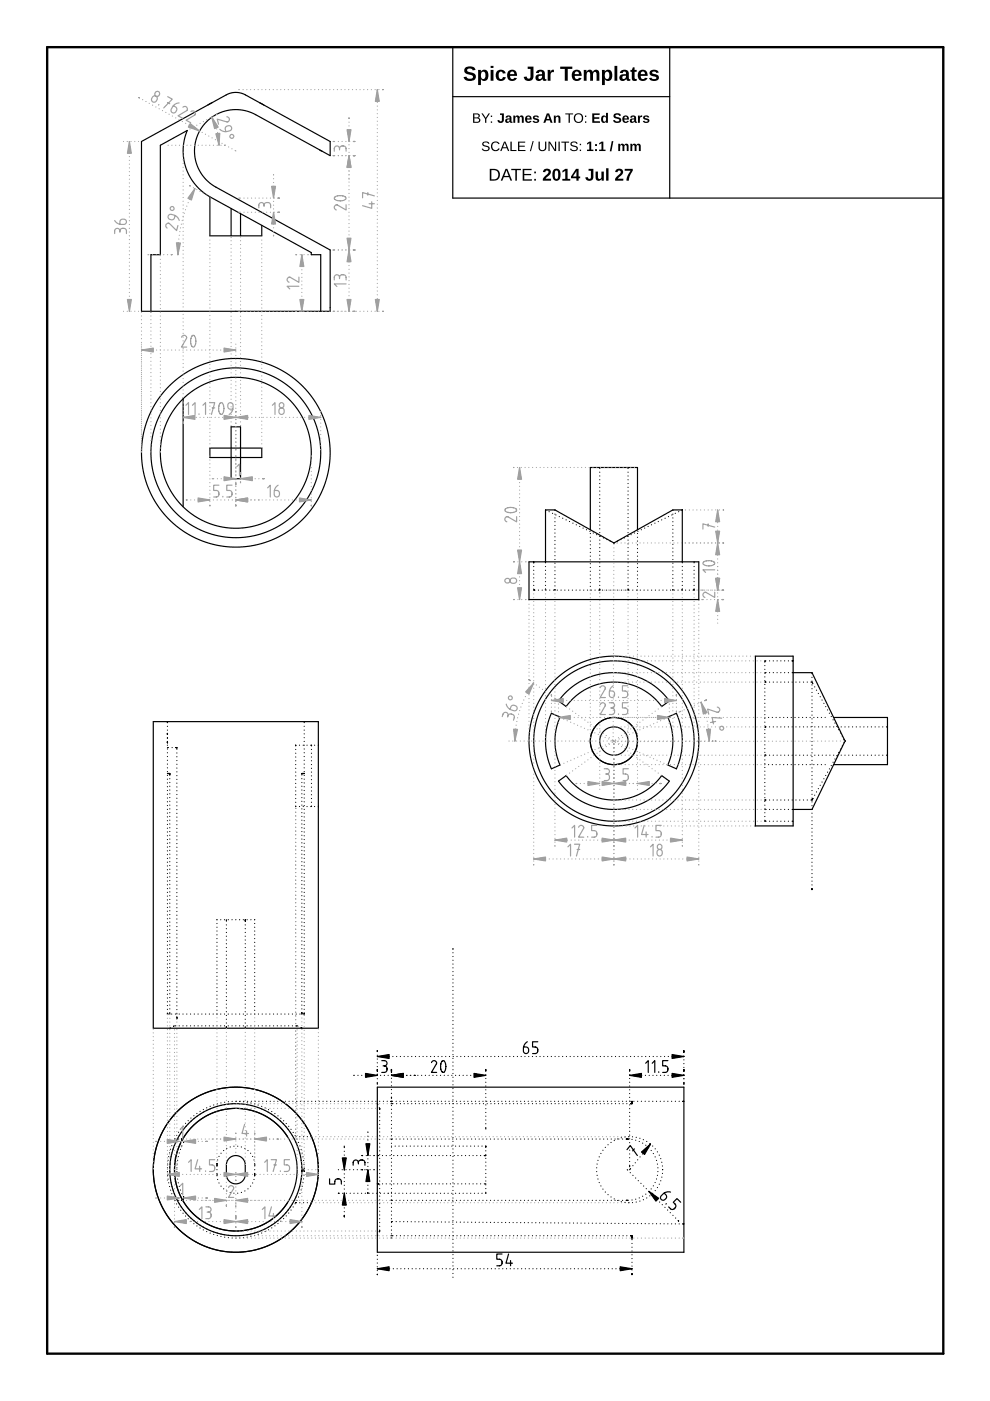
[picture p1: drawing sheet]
<svg xmlns="http://www.w3.org/2000/svg" width="210mm" height="297mm" viewBox="0 0 210 297" stroke-linecap="round" stroke-linejoin="round" font-family="sans-serif">
<path d="M30 30l18-9.9 1-.4 1-.1 1 .1 1 .4 18 9.9v3l-16.3-8.9-2.1-.7-2.2-.1-1.6 .2-1.6 .6-1.4 .8-1.2 1.1-1 1.3-.7 1.5-.5 1.6-.2 1.6 .3 2 .7 2 1.2 1.7 1.4 1.4 25.2 13.9v13h-40zM44.9 21.8l-.8 .5M55.1 21.8l.8 .5M67.8 31.8l.5 .2M44.6 41.8l-1.7-1.2-1.4-1.4-1.2-1.7-.9-1.8-.4-2-.2-2.1 .3-2 .6-1.9-5.7 3.1v23.2h-2v12M49 44.2v5.8M51 45.3v4.7M55.5 47.8v2.2h-11v-8.3l21.5 11.8v.5h2v12" fill="none" stroke="#000" stroke-width=".25"/>
<g fill="none" stroke="#a0a0a4" stroke-width=".25">
<path d="M29.4 20.7l.2 .1M30.2 21.1h.1M30.9 21.5h.1M31.6 21.9h.1M32.3 22.3h.1M33 22.7h.1M33.7 23.1h.1M34.4 23.4l.1 .1M35.1 23.8h.1M35.8 24.2h.1M36.5 24.6h.1M37.2 25h.1"/>
<path d="M37.9 25.4h.1M38.6 25.8h.1M39.3 26.1l.1 .1M40.1 26.5h.1M40.8 26.9h.1M41.5 27.3h.1M42.2 27.7h.1M42.9 28.1h.1M43.6 28.5h.1M44.3 28.8v.1M45 29.2h.1M45.7 29.6h.1"/>
<path d="M46.4 30h.1M47.1 30.4h.1M47.8 30.8h.1M48.5 31.2h.1M49.2 31.5v.1M49.9 31.9l.1 .1"/>
</g>
<path d="M40.3 26.2l2 1.6-2.4-.9z" fill="#a0a0a4"/>
<path d="M40.3 26.2l2 1.6-2.4-.9z" fill="#a0a0a4" stroke="#a0a0a4" stroke-width=".25"/>
<g fill="none" stroke="#a0a0a4" stroke-width=".25">
<path d="M32.5 20.4a.61 .61 0 0 1 .8 .4 .61 .61 0 0 1-.4 .8 .61 .61 0 0 1-.8-.5zM33.7 22.2l-.1 .1M35.5 21.7l.5 .3M35.6 20.5l.9 .5-1.8 1.9M38 21.8a1.71 1.71 0 0 0-1.7 1.9 .67 .67 0 0 0 1-.1 .67 .67 0 0 0-.1-.9l-.4-.3M38.8 22.7a.54 .54 0 0 1 .7 0 .54 .54 0 0 1 .1 .8l-1.8 1.1 .9 .5M40.5 23.7a.54 .54 0 0 1 .8-.1 .54 .54 0 0 1 0 .8l-1.8 1.1 .9 .5M74 53v.1M74 53.9h.1M74 54.7h.1M74 55.5h.1M74 56.3h.1"/>
<path d="M74 57.1h.1M74 57.9h.1M74 58.7h.1M74 59.5h.1M74 60.3h.1M74 61.1h.1M74 61.9h.1M74 62.7h.1M74 63.5h.1M74 64.3h.1M74 65.1h.1M74 65.9v.1"/>
<circle cx="33.3" cy="19.9" r=".52"/>
</g>
<path d="M73.6 63.5h.8l-.4 2.5z" fill="#a0a0a4"/>
<path d="M73.6 63.5h.8l-.4 2.5z" fill="#a0a0a4" stroke="#a0a0a4" stroke-width=".25"/>
<path d="M74 53l.4 2.5h-.8z" fill="#a0a0a4"/>
<path d="M74 53l.4 2.5h-.8z" fill="#a0a0a4" stroke="#a0a0a4" stroke-width=".25"/>
<g fill="none" stroke="#a0a0a4" stroke-width=".25">
<path d="M64 54h.1M64 54.8h.1M64 55.6h.1M64 56.4h.1M64 57.2h.1M64 58h.1M64 58.8h.1M64 59.6h.1M70.6 53h.3M71.7 53h.1M72 58.8a.56 .56 0 0 0-.6-.5 .56 .56 0 0 0-.5 .5v.6M72 58.8a.71 .71 0 0 1 .7-.6 .71 .71 0 0 1 .7 .6v.6"/>
<path d="M72 58.8v.3M72.5 53h.1M73.3 53h.1M74.1 53h.1M74.9 53h.3M64 60.4h.1M64 61.2h.1M64 62h.1M64 62.8h.1M64 63.6h.1M64 64.4h.1M64 65.2h.1"/>
<path d="M64 66h.1M70.6 66h.3M71.7 66h.1M72.5 66h.1M73.3 66h.1M73.4 60.2h-2.5l.5 .6M74.1 66h.1M74.9 66h.3"/>
</g>
<path d="M64 54l.4 2.5h-.8z" fill="#a0a0a4"/>
<path d="M64 54l.4 2.5h-.8z" fill="#a0a0a4" stroke="#a0a0a4" stroke-width=".25"/>
<path d="M63.6 63.5h.8l-.4 2.5z" fill="#a0a0a4"/>
<path d="M63.6 63.5h.8l-.4 2.5z" fill="#a0a0a4" stroke="#a0a0a4" stroke-width=".25"/>
<g fill="none" stroke="#a0a0a4" stroke-width=".25">
<path d="M74 25v.1M74 25.9h.1M74 26.7h.1M74 27.5h.1M74 28.3h.1M74 29.1h.1M74 29.9h.1M74 30.7h.1M74 31.5h.1M74 32.3h.1M74 33.1h.1M74 33.9h.1"/>
<path d="M74 34.7h.1M74 35.5h.1M74 36.3h.1M74 37.1h.1M74 37.9v.1M62.7 54h.2M63.4 58.8v1.1l-1.9-1.1a.54 .54 0 0 0-.7 .4 .54 .54 0 0 0 .5 .6M63.6 54h.1M64.4 54h.1M65.2 54h.2M62.7 66h.2M63.4 60.7h-2.5l.5 .6"/>
<path d="M63.6 66h.1M64.4 66h.1M65.2 66h.2"/>
</g>
<path d="M74 33l.4 2.5h-.8z" fill="#a0a0a4"/>
<path d="M74 33l.4 2.5h-.8z" fill="#a0a0a4" stroke="#a0a0a4" stroke-width=".25"/>
<path d="M73.6 27.5h.8l-.4 2.5z" fill="#a0a0a4"/>
<path d="M73.6 27.5h.8l-.4 2.5z" fill="#a0a0a4" stroke="#a0a0a4" stroke-width=".25"/>
<g fill="none" stroke="#a0a0a4" stroke-width=".25">
<path d="M70.6 33h.3M70.6 30h.3M71.7 33h.1M71.7 30h.1M72 31.5a.56 .56 0 0 0-.6-.6 .56 .56 0 0 0-.5 .6v.6M72 31.5a.71 .71 0 0 1 .7-.6 .71 .71 0 0 1 .7 .6v.6M72 31.5v.3M72.5 33h.1M72.5 30h.1M73.3 33h.1M73.3 30h.1M74 33h.1"/>
<path d="M74 33.8h.1M74 34.6h.1M74 35.4h.1M74 36.2h.1M74 37h.1M74 37.8h.1M74 38.6h.1M74 39.4h.1M74.1 33h.1M74.1 30h.1M74.9 33h.3M74.9 30h.3"/>
<path d="M74 40.2h.1M74 41h.1M74 41.8h.1M74 42.6h.1M74 43.4h.1M74 44.2h.1M74 45h.1M74 45.8h.1M74 46.6h.1M74 47.4h.1M74 48.2h.1M74 49h.1"/>
<path d="M74 49.8h.1M74 50.6h.1M74 51.4h.1M74 52.2h.1M74 53h.1"/>
</g>
<path d="M74 33l.4 2.5h-.8z" fill="#a0a0a4"/>
<path d="M74 33l.4 2.5h-.8z" fill="#a0a0a4" stroke="#a0a0a4" stroke-width=".25"/>
<path d="M73.6 50.5h.8l-.4 2.5z" fill="#a0a0a4"/>
<path d="M73.6 50.5h.8l-.4 2.5z" fill="#a0a0a4" stroke="#a0a0a4" stroke-width=".25"/>
<g fill="none" stroke="#a0a0a4" stroke-width=".25">
<path d="M58 37v.1M58 37.9h.1M58 38.7h.1M58 39.5h.1M70.6 33h.3M71.7 33h.1M72.5 33h.1M73.3 33h.1M74.1 33h.1M74.9 33h.3M58 40.3h.1M58 41.1h.1"/>
<path d="M58 41.9h.1M58 42.7h.1M58 43.5h.1M58 44.3h.1M58 45.1h.1M58 45.9h.1M58 46.7h.1M58 47.5h.1M58 48.3h.1M58 49.1h.1M58 49.9v.1M70.6 53h.3"/>
<path d="M71.6 41.5h1.1M71.7 53h.1M72.5 53h.1M72.7 41.5l.6 .4v.3l-.2 .2-1.2 .2-.9-.3a.51 .51 0 0 1 0-.6 .51 .51 0 0 1 .6-.2M73.3 53h.1M73.4 43.4v1.1l-1.9-1a.54 .54 0 0 0-.7 .4 .54 .54 0 0 0 .5 .6M74.1 53h.1M74.9 53h.3"/>
</g>
<path d="M57.6 39.5h.8l-.4 2.5z" fill="#a0a0a4"/>
<path d="M57.6 39.5h.8l-.4 2.5z" fill="#a0a0a4" stroke="#a0a0a4" stroke-width=".25"/>
<path d="M58 45l.4 2.5h-.8z" fill="#a0a0a4"/>
<path d="M58 45l.4 2.5h-.8z" fill="#a0a0a4" stroke="#a0a0a4" stroke-width=".25"/>
<g fill="none" stroke="#a0a0a4" stroke-width=".25">
<path d="M27.4 30h.1M27.4 30.8h.1M27.4 31.6h.1M27.4 32.4h.1M27.4 33.2h.1M27.4 34h.1M27.4 34.8h.1M27.4 35.6h.1M27.4 36.4h.1M27.4 37.2h.1M27.4 38h.1M27.4 38.8h.1"/>
<path d="M27.4 39.6h.1M27.4 40.4h.1M27.4 41.2h.1M27.4 42h.1M27.4 42.8h.1M27.4 43.6h.1M27.4 44.4h.1M27.4 45.2h.1M27.4 46h.1M27.4 46.8h.1M27.4 47.6h.1M27.4 48.4h.1"/>
<path d="M27.4 49.2h.1M27.4 50h.1M27.4 50.8h.1M27.4 51.6h.1M27.4 52.4h.1M27.4 53.2h.1M27.4 54h.1M27.4 54.8h.1M27.4 55.6h.1M27.4 56.4h.1M27.4 57.2h.1M27.4 58h.1"/>
<path d="M27.4 58.8h.1M27.4 59.6h.1M50.6 42h.3M50.6 45h.3M51.7 42h.1M51.7 45h.1M52.5 42h.1M52.5 45h.1M53.3 42h.1M53.3 45h.1M54.1 42h.1M54.1 45h.1"/>
<path d="M54.9 42h.1M54.9 45h.1M55.7 42h.1M55.7 45h.1M56 43.5a.56 .56 0 0 0-.6-.6 .56 .56 0 0 0-.5 .6v.6M56 43.5a.71 .71 0 0 1 .7-.6 .71 .71 0 0 1 .7 .6v.6M56 43.5v.3M56.5 42h.1M56.5 45h.1M57.3 42h.1M57.3 45h.1M58.1 42h.1"/>
<path d="M58.1 45h.1M58.9 42h.3M58.9 45h.3M27.4 60.4h.1M27.4 61.2h.1M27.4 62h.1M27.4 62.8h.1M27.4 63.6h.1M27.4 64.4h.1M27.4 65.2h.1M27.4 66h.1"/>
</g>
<path d="M27.4 30l.5 2.5h-.9z" fill="#a0a0a4"/>
<path d="M27.4 30l.5 2.5h-.9z" fill="#a0a0a4" stroke="#a0a0a4" stroke-width=".25"/>
<path d="M27 63.5h.9l-.5 2.5z" fill="#a0a0a4"/>
<path d="M27 63.5h.9l-.5 2.5z" fill="#a0a0a4" stroke="#a0a0a4" stroke-width=".25"/>
<g fill="none" stroke="#a0a0a4" stroke-width=".25">
<path d="M80 19v.3M26.2 30h.1M27 30h.1M27.8 30h.1M28.6 30h.1M29.4 30h.1M80 20.1h.1M80 20.9h.1M80 21.7h.1M80 22.5h.1M80 23.3h.1M80 24.1h.1"/>
<path d="M80 24.9h.1M80 25.7h.1M80 26.5h.1M80 27.3h.1M80 28.1h.1M80 28.9h.1M80 29.7h.1M80 30.5h.1M80 31.3h.1M80 32.1h.1M80 32.9h.1M80 33.7h.1"/>
<path d="M80 34.5h.1M80 35.3h.1M80 36.1h.1M80 36.9h.1M80 37.7h.1M80 38.5h.1M80 39.3h.1M24.3 46.8a1.71 1.71 0 0 0 2.4 .5 .67 .67 0 0 0-.5-.8 .67 .67 0 0 0-.8 .5v.5M25.4 49a.56 .56 0 0 0-.5-.6 .56 .56 0 0 0-.6 .6v.5M25.4 49a.71 .71 0 0 1 .7-.6 .71 .71 0 0 1 .7 .6v.5M25.4 49v.3M80 40.1h.1"/>
<path d="M80 40.9h.1M80 41.7h.1M80 42.5h.1M80 43.3h.1M80 44.1h.1M80 44.9h.1M80 45.7h.1M80 46.5h.1M80 47.3h.1M80 48.1h.1M80 48.9h.1M80 49.7h.1"/>
<path d="M80 50.5h.1M80 51.3h.1M80 52.1h.1M80 52.9h.1M80 53.7h.1M80 54.5h.1M80 55.3h.1M80 56.1h.1M80 56.9h.1M80 57.7h.1M80 58.5h.1M80 59.3h.1"/>
<path d="M26.2 66h.1M27 66h.1M27.8 66h.1M28.6 66h.1M29.4 66h.1M80 60.1h.1M80 60.9h.1M80 61.7h.1M80 62.5h.1M80 63.3h.1M80 64.1h.1M80 64.9h.1"/>
<path d="M80 65.7v.3"/>
</g>
<path d="M80 19l.4 2.5h-.8z" fill="#a0a0a4"/>
<path d="M80 19l.4 2.5h-.8z" fill="#a0a0a4" stroke="#a0a0a4" stroke-width=".25"/>
<path d="M79.6 63.5h.8l-.4 2.5z" fill="#a0a0a4"/>
<path d="M79.6 63.5h.8l-.4 2.5z" fill="#a0a0a4" stroke="#a0a0a4" stroke-width=".25"/>
<g fill="none" stroke="#a0a0a4" stroke-width=".25">
<path d="M50.6 19h.1M51.5 19h.1M52.3 19h.1M53.1 19h.1M53.9 19h.1M54.7 19h.1M55.5 19h.1M56.3 19h.1M57.1 19h.1M57.9 19h.1M58.7 19h.1M59.5 19h.1"/>
<path d="M60.3 19h.1M61.1 19h.1M61.9 19h.1M62.7 19h.1M63.5 19h.1M64.3 19h.1M65.1 19h.1M65.9 19h.1M66.7 19h.1M67.5 19h.1M68.3 19h.1M69.1 19h.1"/>
<path d="M69.9 19h.1M70.7 19h.1M71.5 19h.1M72.3 19h.1M73.1 19h.1M73.9 19h.1M74.7 19h.1M75.5 19h.1M76.3 19h.1M77.1 19h.1M77.9 19h.1M78.7 19h.1"/>
<path d="M79.5 19h.1M80.3 19h.1M81.1 19h.1M40.2 39.4h.1M41 39.8h.1M41.3 40v.1M31.4 54h.1M32.3 54h.1M33.1 54h.1M33.9 54h.1M34.7 54h.1M35.5 54h.1"/>
<path d="M36.3 54h.2M37.7 53.9v.1M37.7 53.1h.1M37.8 52.3h.1M37.8 51.5h.1M37.9 50.7h.1M38 49.9h.1M38.1 49.1h.1M38.3 48.3h.1M38.5 47.5l-.1 .1M38.6 46.7v.1M38.9 46h-.1"/>
<path d="M39.1 45.2h.1M39.3 44.5h.1M39.6 43.7h.1M39.9 43h.1M40.2 42.2h.1M40.5 41.5h.1M40.9 40.8h.1M41.7 40.2h.1M42.4 40.6h.1M43.1 41h.1M43.8 41.3v.1M44.5 41.7l.1 .1"/>
<path d="M78 40.8v.6M78.3 43.2h1.1M78.8 42.8v1.4l-1.9-.6M79.4 41.5l-2.5-.7v1.1M50.6 66h.1M51.5 66h.1M52.3 66h.1M53.1 66h.1M53.9 66h.1M54.7 66h.1M55.5 66h.1M56.3 66h.1"/>
<path d="M57.1 66h.1M57.9 66h.1M58.7 66h.1M59.5 66h.1M60.3 66h.1M61.1 66h.1M61.9 66h.1M62.7 66h.1M63.5 66h.1M64.3 66h.1M65.1 66h.1M65.9 66h.1"/>
<path d="M66.7 66h.1M67.5 66h.1M68.3 66h.1M69.1 66h.1M69.9 66h.1M70.7 66h.1M71.5 66h.1M72.3 66h.1M73.1 66h.1M73.9 66h.1M74.7 66h.1M75.5 66h.1"/>
<path d="M76.3 66h.1M77.1 66h.1M77.9 66h.1M78.7 66h.1M79.5 66h.1M80.3 66h.1M81.1 66h.1"/>
</g>
<path d="M41.3 40l-.7 2.4-.8-.4z" fill="#a0a0a4"/>
<path d="M41.3 40l-.7 2.4-.8-.4z" fill="#a0a0a4" stroke="#a0a0a4" stroke-width=".25"/>
<path d="M37.4 51.5h.8l-.5 2.5z" fill="#a0a0a4"/>
<path d="M37.4 51.5h.8l-.5 2.5z" fill="#a0a0a4" stroke="#a0a0a4" stroke-width=".25"/>
<g fill="none" stroke="#a0a0a4" stroke-width=".25">
<path d="M38.8 32.3h.1M38.8 33.1h.1M38.8 33.9h.1M38.8 34.7h.1M38.8 35.5h.1M38.8 36.3h.1M38.8 37.1h.1M38.8 37.9h.1M38.8 38.7h.1M38.8 39.5h.1M34 54.2h.1M34 55h.1"/>
<path d="M34 55.8h.1M34 56.6h.1M34 57.4h.1M34 58.2h.1M34 59h.1M34 59.8h.1M37.1 45.7l-.1 .5a.67 .67 0 0 1-.9 .3 .67 .67 0 0 1-.3-.9 1.72 1.72 0 0 1 2.2 1.1M37.7 47.8l-.3 1.1-1.5-1.5a.54 .54 0 0 0-.7 .2 .54 .54 0 0 0 .2 .8M38.8 40.3h.1M38.8 41.1h.1M38.8 41.9h.1M38.8 42.7h.1"/>
<path d="M38.8 43.5h.1M38.8 44.3h.1M38.8 45.1h.1M38.8 45.9h.1M38.8 46.7h.1M38.8 47.5h.1M38.8 48.3h.1M38.8 49.1h.1M38.8 49.9h.1M38.8 50.7h.1M38.8 51.5h.1M38.8 52.3h.1"/>
<path d="M38.8 53.1h.1M38.8 53.9h.1M38.8 54.7h.1M38.8 55.5h.1M38.8 56.3h.1M38.8 57.1h.1M38.8 57.9h.1M38.8 58.7h.1M38.8 59.5h.1M44.5 50.1h.1M44.5 50.9h.1M44.5 51.7h.1"/>
<path d="M44.5 52.5h.1M44.5 53.3h.1M44.5 54.1h.1M44.5 54.9h.1M44.5 55.7h.1M44.5 56.5h.1M44.5 57.3h.1M44.5 58.1h.1M44.5 58.9h.1M44.5 59.7h.1M49 50.2v.1M49 51v.1"/>
<path d="M49 51.8v.1M49 52.6v.1M49 53.4v.1M49 54.2v.1M49 55v.1M49 55.8v.1M49 56.6v.1M49 57.4v.1M49 58.2v.1M49 59v.1M49 59.8v.1M51 50.2v.1"/>
<path d="M51 51v.1M51 51.8v.1M51 52.6v.1M51 53.4v.1M51 54.2v.1M51 55v.1M51 55.8v.1M51 56.6v.1M51 57.4v.1M51 58.2v.1M51 59v.1M51 59.8v.1"/>
<path d="M55.5 50.1h.1M55.5 50.9h.1M55.5 51.7h.1M55.5 52.5h.1M55.5 53.3h.1M55.5 54.1h.1M55.5 54.9h.1M55.5 55.7h.1M55.5 56.5h.1M55.5 57.3h.1M55.5 58.1h.1M55.5 58.9h.1"/>
<path d="M55.5 59.7h.1M30 66.2h.1M30 67h.1M30 67.8h.1M30 68.6h.1M30 69.4h.1M30 70.2h.1M30 71h.1M30 71.8h.1M30 72.6h.1M30 73.4h.1M30 74.2h.1"/>
<path d="M30 75h.1M30 75.8h.1M30 76.6h.1M30 77.4h.1M30 78.2h.1M30 79h.1M30 79.8h.1M32 66.2h.1M32 67h.1M32 67.8h.1M32 68.6h.1M32 69.4h.1"/>
<path d="M32 70.2h.1M32 71h.1M32 71.8h.1M32 72.6h.1M32 73.4h.1M32 74.2h.1M32 75h.1M32 75.8h.1M32 76.6h.1M32 77.4h.1M32 78.2h.1M32 79h.1"/>
<path d="M32 79.8h.1M34 60.6h.1M34 61.4h.1M34 62.2h.1M34 63h.1M34 63.8h.1M34 64.6h.1M34 65.4h.1M34 66.2h.1M34 67h.1M34 67.8h.1M34 68.6h.1"/>
<path d="M34 69.4h.1M34 70.2h.1M34 71h.1M34 71.8h.1M34 72.6h.1M34 73.4h.1M34 74.2h.1M34 75h.1M34 75.8h.1M34 76.6h.1M34 77.4h.1M34 78.2h.1"/>
<path d="M34 79h.1M34 79.8h.1M38.8 60.3h.1M38.8 61.1h.1M38.8 61.9h.1M38.8 62.7h.1M38.8 63.5h.1M38.8 64.3h.1M38.8 65.1h.1M38.8 65.9h.1M38.8 66.7h.1M38.8 67.5h.1"/>
<path d="M38.8 68.3h.1M38.8 69.1h.1M38.8 69.9h.1M38.8 70.7h.1M38.8 71.5h.1M38.8 72.3h.1M38.8 73.1h.1M38.8 73.9h.1M38.8 74.7h.1M38.8 75.5h.1M38.8 76.3h.1M38.8 77.1h.1"/>
<path d="M38.8 77.9h.1M38.8 78.7h.1M38.8 79.5h.1M44.5 60.5h.1M44.5 61.3h.1M44.5 62.1h.1M44.5 62.9h.1M44.5 63.7h.1M44.5 64.5h.1M44.5 65.3h.1M44.5 66.1h.1M44.5 66.9h.1"/>
<path d="M44.5 67.7h.1M44.5 68.5h.1M44.5 69.3h.1M44.5 70.1h.1M44.5 70.9h.1M44.5 71.7h.1M44.5 72.5h.1M44.5 73.3h.1M44.5 74.1h.1M44.5 74.9h.1M44.5 75.7h.1M44.5 76.5h.1"/>
<path d="M44.5 77.3h.1M44.5 78.1h.1M44.5 78.9h.1M44.5 79.7h.1M49 60.6v.1M49 61.4v.1M49 62.2v.1M49 63v.1M49 63.8v.1M49 64.6v.1M49 65.4v.1M49 66.2v.1"/>
<path d="M49 67v.1M49 67.8v.1M49 68.6v.1M49 69.4v.1M49 70.2v.1M49 71v.1M49 71.8v.1M49 72.6v.1M49 73.4v.1M49 74.2v.1M49 75v.1M49 75.8v.1"/>
<path d="M49 76.6v.1M49 77.4v.1M49 78.2v.1M49 79v.1M49 79.8v.1M51 60.6v.1M51 61.4v.1M51 62.2v.1M51 63v.1M51 63.8v.1M51 64.6v.1M51 65.4v.1"/>
<path d="M51 66.2v.1M51 67v.1M51 67.8v.1M51 68.6v.1M51 69.4v.1M51 70.2v.1M51 71v.1M51 71.8v.1M51 72.6v.1M51 73.4v.1M51 74.2v.1M51 75v.1"/>
<path d="M51 75.8v.1M51 76.6v.1M51 77.4v.1M51 78.2v.1M51 79v.1M51 79.8v.1M55.5 60.5h.1M55.5 61.3h.1M55.5 62.1h.1M55.5 62.9h.1M55.5 63.7h.1M55.5 64.5h.1"/>
<path d="M55.5 65.3h.1M55.5 66.1h.1M55.5 66.9h.1M55.5 67.7h.1M55.5 68.5h.1M55.5 69.3h.1M55.5 70.1h.1M55.5 70.9h.1M55.5 71.7h.1M55.5 72.5h.1M55.5 73.3h.1M55.5 74.1h.1"/>
<path d="M55.5 74.9h.1M55.5 75.7h.1M55.5 76.5h.1M55.5 77.3h.1M55.5 78.1h.1M55.5 78.9h.1M55.5 79.7h.1M30 80.6h.1M30 81.4h.1M30 82.2h.1M30 83h.1M30 83.8h.1"/>
<path d="M30 84.6h.1M30 85.4h.1M30 86.2h.1M30 87h.1M30 87.8h.1M30 88.6h.1M30 89.4h.1M30 90.2h.1M30 91h.1M30 91.8h.1M30 92.6h.1M30 93.4h.1"/>
<path d="M30 94.2h.1M30 95h.1M30 95.8h.1M32 80.6h.1M32 81.4h.1M32 82.2h.1M32 83h.1M32 83.8h.1M32 84.6h.1M32 85.4h.1M32 86.2h.1M32 87h.1"/>
<path d="M32 87.8h.1M32 88.6h.1M32 89.4h.1M32 90.2h.1M32 91h.1M32 91.8h.1M32 92.6h.1M32 93.4h.1M32 94.2h.1M32 95h.1M32 95.8h.1M34 80.6h.1"/>
<path d="M34 81.4h.1M34 82.2h.1M34 83h.1M34 83.8h.1M34 84.6h.1M34 85.4h.1M34 86.2h.1M34 87h.1M34 87.8h.1M34 88.6h.1M34 89.4h.1M34 90.2h.1"/>
<path d="M34 91h.1M34 91.8h.1M34 92.6h.1M34 93.4h.1M34 94.2h.1M34 95h.1M34 95.8h.1M38.8 80.3h.1M38.8 81.1h.1M38.8 81.9h.1M38.8 82.7h.1M38.8 83.5h.1"/>
<path d="M38.8 84.3h.1M44.5 80.5h.1M44.5 81.3h.1M44.5 82.1h.1M44.5 82.9h.1M44.5 83.7h.1M44.5 84.5h.1M44.5 85.3h.1M44.5 86.1h.1M44.5 86.9h.1M44.5 87.7h.1M44.5 88.5h.1"/>
<path d="M44.5 89.3h.1M44.5 90.1h.1M44.5 90.9h.1M44.5 91.7h.1M44.5 92.5h.1M44.5 93.3h.1M44.5 94.1h.1M44.5 94.9h.1M49 80.6v.1M49 81.4v.1M49 82.2v.1M49 83v.1"/>
<path d="M49 83.8v.1M49 84.6v.1M49 85.4v.1M49 86.2v.1M49 87v.1M49 87.8v.1M49 88.6v.1M49 89.4v.1M49 90.2v.1M51 80.6v.1M51 81.4v.1M51 82.2v.1"/>
<path d="M51 83v.1M51 83.8v.1M51 84.6v.1M51 85.4v.1M51 86.2v.1M51 87v.1M51 87.8v.1M51 88.6v.1M51 89.4v.1M51 90.2v.1M55.5 80.5h.1M55.5 81.3h.1"/>
<path d="M55.5 82.1h.1M55.5 82.9h.1M55.5 83.7h.1M55.5 84.5h.1M55.5 85.3h.1M55.5 86.1h.1M55.5 86.9h.1M55.5 87.7h.1M55.5 88.5h.1M55.5 89.3h.1M55.5 90.1h.1M55.5 90.9h.1"/>
<path d="M55.5 91.7h.1M55.5 92.5h.1M55.5 93.3h.1M55.5 94.1h.1M55.5 94.9h.1M45 101.5h.3M46.1 101.5h.1M46.9 101.5h.1M47.7 101.5h.1M48.5 101.5h.1M49.3 101.5h.1M50.1 101.5h.1"/>
<path d="M50.9 101.5h.1M51.7 101.5h.1M52.5 101.5h.1M53.3 101.5h.1M54.1 101.5h.1M54.9 101.5h.1M55.7 101.5h.3"/>
<circle cx="36.5" cy="44.2" r=".42"/>
</g>
<g fill="none" stroke="#000" stroke-width=".25">
<path d="M38.8 84.5v23M44.5 95h11v2h-11zM49 90.5h2v11h-2z"/>
<circle cx="50" cy="96" r="20"/>
<circle cx="50" cy="96" r="18"/>
<circle cx="50" cy="96" r="16"/>
</g>
<path d="M47.5 101.1l2.5 .4-2.5 .4z" fill="#a0a0a4"/>
<path d="M47.5 101.1l2.5 .4-2.5 .4z" fill="#a0a0a4" stroke="#a0a0a4" stroke-width=".25"/>
<path d="M51 101.5l2.5-.4v.8z" fill="#a0a0a4"/>
<path d="M51 101.5l2.5-.4v.8z" fill="#a0a0a4" stroke="#a0a0a4" stroke-width=".25"/>
<g fill="none" stroke="#a0a0a4" stroke-width=".25">
<path d="M50 96.6v.3M50 97.7h.1M50 98.5h.1M50 99.3h.1M50.2 98.9l.6-.5v2.5M39.5 106h.2M40.4 106h.1M41.2 106h.1M42 106h.1M42.8 106h.1M43.6 106h.1M44.4 106h.1"/>
<path d="M45.2 106h.1M46 106h.1M46.8 106h.1M47.6 106h.1M48.4 106h.1M49.2 106h.1M50 100.1h.1M50 100.9h.1M50 101.7h.1M50 102.5v.3M50 106h.1M50.8 106h.1"/>
<path d="M51 100.3v.2M51 101.3h.1M51 102.1v.3M51.6 106h.1M52.4 106h.1M53.2 106h.1M54 106h.1M54.8 106h.2"/>
</g>
<path d="M50 106l2.5-.4v.8z" fill="#a0a0a4"/>
<path d="M50 106l2.5-.4v.8z" fill="#a0a0a4" stroke="#a0a0a4" stroke-width=".25"/>
<path d="M42 105.6l2.5 .4-2.5 .4z" fill="#a0a0a4"/>
<path d="M42 105.6l2.5 .4-2.5 .4z" fill="#a0a0a4" stroke="#a0a0a4" stroke-width=".25"/>
<g fill="none" stroke="#a0a0a4" stroke-width=".25">
<path d="M44.5 96.6v.2M44.5 97.5v.1M44.5 98.3v.1M44.5 99.1v.1M44.5 99.9v.1M50 96.6v.2M50 97.5v.1M50 98.3v.1M50 99.1v.1M50 99.9v.1M44.5 100.7v.1M44.5 101.5v.1"/>
<path d="M44.5 102.3v.1M44.5 103.1v.1M44.5 103.9v.1M44.5 104.7v.1M44.5 105.5v.1M44.5 106.3v.1M44.5 107.1v.2M46.4 102.9h-1.1v1.1h.6a.71 .71 0 0 1 .5 .7 .71 .71 0 0 1-.5 .7h-.6M47.2 105.2v.2M49.2 102.9h-1.1v1.1h.5a.71 .71 0 0 1 .6 .7 .71 .71 0 0 1-.6 .7h-.5M50 100.7v.1M50 101.5v.1"/>
<path d="M50 102.3v.1M50 103.1v.1M50 103.9v.1M50 104.7v.1M50 105.5v.1M50 106.3v.1M50 107.1v.2M50 106h.1M50.8 106h.1M51.6 106h.1M52.4 106h.1M53.2 106h.1"/>
<path d="M54 106h.1M54.8 106h.1M55.6 106h.1M56.4 106h.1M57.2 106h.1M58 106h.1M58.8 106h.1M59.6 106h.1M60.4 106h.1M61.2 106h.1M62 106h.1M62.8 106h.1"/>
<path d="M63.6 106h.1M64.4 106h.1M65.2 106h.1M66 106h.1"/>
</g>
<path d="M50 106l2.5-.4v.8z" fill="#a0a0a4"/>
<path d="M50 106l2.5-.4v.8z" fill="#a0a0a4" stroke="#a0a0a4" stroke-width=".25"/>
<path d="M63.5 105.6l2.5 .4-2.5 .4z" fill="#a0a0a4"/>
<path d="M63.5 105.6l2.5 .4-2.5 .4z" fill="#a0a0a4" stroke="#a0a0a4" stroke-width=".25"/>
<g fill="none" stroke="#a0a0a4" stroke-width=".25">
<path d="M38.8 88.5h.4M40 88.5h.1M40.8 88.5h.1M41.6 88.5h.1M42.4 88.5h.1M43.2 88.5h.1M44 88.5h.1M44.8 88.5h.1M45.6 88.5h.1M46.4 88.5h.1M47.2 88.5h.1M48 88.5h.1"/>
<path d="M48.8 88.5h.1M49.6 88.5h.4M50 97.3v.2M50 98.2v.1M50 99v.1M50 99.8v.1M66 96.6v.2M66 97.5v.1M66 98.3v.1M66 99.1v.1M66 99.9v.1M50 100.6v.1"/>
<path d="M50 101.4v.1M50 102.2v.1M50 103v.1M50 103.8v.1M50 104.6v.1M50 105.4v.1M50 106.2v.1M50 107v.3M56.7 103.4l.6-.5v2.5M59 102.9a1.71 1.71 0 0 0-.6 2.4 .67 .67 0 0 0 .9-.5 .67 .67 0 0 0-.6-.8h-.5M66 100.7v.1M66 101.5v.1"/>
<path d="M66 102.3v.1M66 103.1v.1M66 103.9v.1M66 104.7v.1M66 105.5v.1M66 106.3v.1M66 107.1v.2"/>
</g>
<path d="M47.5 88.1l2.5 .4-2.5 .4z" fill="#a0a0a4"/>
<path d="M47.5 88.1l2.5 .4-2.5 .4z" fill="#a0a0a4" stroke="#a0a0a4" stroke-width=".25"/>
<path d="M38.8 88.5l2.5-.4v.8z" fill="#a0a0a4"/>
<path d="M38.8 88.5l2.5-.4v.8z" fill="#a0a0a4" stroke="#a0a0a4" stroke-width=".25"/>
<g fill="none" stroke="#a0a0a4" stroke-width=".25">
<path d="M38.8 85.2v.3M38.8 86.2v.1M38.8 87v.1M38.8 87.8v.1M38.8 88.6v.1M38.8 89.4v.3M39.4 85.9l.6-.5v2.5M40.8 85.9l.6-.5v2.5M42.2 87.7v.2M43 85.9l.6-.5v2.5M44.4 85.4h1.1l-.7 2.5M45 86.5h.5"/>
<path d="M46.7 85.5l.4-.1 .3 .8v1.2l-.5 .5-.3-.3-.2-.6v-.9zM49.4 86.8h-.5a.67 .67 0 0 1-.6-.8 .67 .67 0 0 1 .8-.6 1.72 1.72 0 0 1-.5 2.5M50 87.2v.1M50 88.1h.1M50 88.9h.1M50 89.7h.1M50 90.5h.1M50 91.3h.1M50 92.1h.1M50 92.9h.1M50 93.7h.1M50 94.5h.1"/>
<path d="M50 95.3v.1M50 88.5h.2M51 88.5h.1M51.8 88.5h.1M52.6 88.5h.1M53.4 88.5h.1M54.2 88.5h.1M55 88.5h.1M55.8 88.5h.1M56.6 88.5h.1M57.4 88.5h.1M58.2 88.5h.1"/>
<path d="M59 88.5h.1M59.8 88.5h.1M60.6 88.5h.1M61.4 88.5h.1M62.2 88.5h.1M63 88.5h.1M63.8 88.5h.1M64.6 88.5h.1M65.4 88.5h.1M66.2 88.5h.1M67 88.5h.1M67.8 88.5h.2"/>
</g>
<path d="M50 88.5l2.5-.4v.8z" fill="#a0a0a4"/>
<path d="M50 88.5l2.5-.4v.8z" fill="#a0a0a4" stroke="#a0a0a4" stroke-width=".25"/>
<path d="M65.5 88.1l2.5 .4-2.5 .4z" fill="#a0a0a4"/>
<path d="M65.5 88.1l2.5 .4-2.5 .4z" fill="#a0a0a4" stroke="#a0a0a4" stroke-width=".25"/>
<g fill="none" stroke="#a0a0a4" stroke-width=".25">
<path d="M30 74.2h.1M30.8 74.2h.1M31.6 74.2h.1M32.4 74.2h.1M33.2 74.2h.1M34 74.2h.1M34.8 74.2h.1M35.6 74.2h.1M36.4 74.2h.1M37.2 74.2h.1M38 74.2h.1M38.8 74.2h.1"/>
<path d="M39.6 74.2h.1M40.4 74.2h.1M41.2 74.2h.1M42 74.2h.1M42.8 74.2h.1M43.6 74.2h.1M44.4 74.2h.1M45.2 74.2h.1M46 74.2h.1M46.8 74.2h.1M47.6 74.2h.1M48.4 74.2h.1"/>
<path d="M49.2 74.2h.1M50 74.2h.1M50 87.2v.1M50 88.1h.1M50 88.9h.1M50 89.7h.1M50 90.5h.1M50 91.3h.1M50 92.1h.1M50 92.9h.1M50 93.7h.1M50 94.5h.1"/>
<path d="M50 95.3v.1M57.7 85.9l.6-.5v2.5M59.4 86.6a.63 .63 0 0 1 .9 .7 .63 .63 0 0 1-1.1 .3 .87 .87 0 0 1 .2-1zM68 87.2v.1M68 88.1h.1M68 88.9h.1M68 89.7h.1M68 90.5h.1M68 91.3h.1M68 92.1h.1M68 92.9h.1M68 93.7h.1"/>
<path d="M68 94.5h.1M68 95.3v.1"/>
<circle cx="59.7" cy="86" r=".52"/>
</g>
<path d="M47.5 73.8l2.5 .4-2.5 .4z" fill="#a0a0a4"/>
<path d="M47.5 73.8l2.5 .4-2.5 .4z" fill="#a0a0a4" stroke="#a0a0a4" stroke-width=".25"/>
<path d="M30 74.2l2.5-.4v.8z" fill="#a0a0a4"/>
<path d="M30 74.2l2.5-.4v.8z" fill="#a0a0a4" stroke="#a0a0a4" stroke-width=".25"/>
<g fill="none" stroke="#a0a0a4" stroke-width=".25">
<path d="M35.6 30.8h.1M36.4 30.8h.1M37.2 30.8h.1M38 30.8h.1M38.8 30.8h.1M39.6 30.8h.1M40.3 27.3v.1M40.4 30.8h.1M41 26.9h.1M41.2 30.8h.1M41.7 26.5v.1M42 30.8h.1"/>
<path d="M42.4 26.2h.1M42.8 30.8h.1M43.1 25.8h.1M43.6 30.8h.1M43.8 25.4h.1M44.4 30.8h.1M44.5 25h.1M44.9 24.8l.2 .3M45.2 24.6h.1M45.2 30.8h.1M45.4 25.8h.1M45.7 26.5v.1"/>
<path d="M45.9 27.3h.1M46 24.2h-.1M46 30.8h.1M46.1 28.1h.1M46.3 28.9h.1M46.4 29.7h.1M46.4 30.5v.3M46.8 30.8h.1M47.6 30.8h.1M30 73h.1M30 73.8h.1M30 74.6h.1"/>
<path d="M30 75.4h.1M30 76.2h.1M30 77h.1M30 77.8h.1M30 78.6h.1M30 79.4h.1M38.5 71.5a.54 .54 0 0 1 .6-.4 .54 .54 0 0 1 .4 .6l-1 1.9h1.1M40.7 71.2l.4-.1 .4 .9-.1 1.1-.4 .5-.4-.3-.2-.6 .1-.9zM50 73h.1M50 73.8h.1M50 74.6h.1M50 75.4h.1"/>
<path d="M50 76.2h.1M50 77h.1M50 77.8h.1M50 78.6h.1M50 79.4h.1M30 80.2h.1M30 81h.1M30 81.8h.1M30 82.6h.1M30 83.4h.1M30 84.2h.1M30 85h.1"/>
<path d="M30 85.8h.1M30 86.6h.1M30 87.4h.1M30 88.2h.1M30 89h.1M30 89.8h.1M30 90.6h.1M30 91.4h.1M30 92.2h.1M30 93h.1M30 93.8h.1M30 94.6h.1"/>
<path d="M30 95.4h.1M50 80.2h.1M50 81h.1M50 81.8h.1M50 82.6h.1M50 83.4h.1M50 84.2h.1M50 85h.1M50 85.8h.1M50 86.6h.1M50 87.4h.1M50 88.2h.1"/>
<path d="M50 89h.1M50 89.8h.1M50 90.6h.1M50 91.4h.1M50 92.2h.1M50 93h.1M50 93.8h.1M50 94.6h.1M50 95.4h.1"/>
</g>
<path d="M44.9 24.8l1.4 2.1-.8 .4z" fill="#a0a0a4"/>
<path d="M44.9 24.8l1.4 2.1-.8 .4z" fill="#a0a0a4" stroke="#a0a0a4" stroke-width=".25"/>
<path d="M45.8 28.4l.8-.1-.2 2.5z" fill="#a0a0a4"/>
<path d="M45.8 28.4l.8-.1-.2 2.5z" fill="#a0a0a4" stroke="#a0a0a4" stroke-width=".25"/>
<g fill="none" stroke="#a0a0a4" stroke-width=".25">
<path d="M46.6 27.4a1.71 1.71 0 0 0 2.5 0 .67 .67 0 0 0-.7-.7 .67 .67 0 0 0-.6 .7l.1 .5M48.1 24.8a.54 .54 0 0 1 .6 .5 .54 .54 0 0 1-.6 .5l-2-.5 .2 1M122.2 166.1h.1M123 166.1h.1M123.8 166.1h.1M124.6 166.1h.1M125.4 166.1h.1M126.2 166.1h.1M127 166.1h.1M127.8 166.1h.1M128.6 166.1h.1M129.4 166.1h.1"/>
<path d="M130.2 166.1h.1M131 166.1h.1M131.8 166.1h.1M132.6 166.1h.1M133.4 166.1h.1M134.2 166.1h.1M135 166.1h.2"/>
<circle cx="49.2" cy="28.9" r=".42"/>
</g>
<g fill="none" stroke="#000" stroke-width=".25">
<path d="M116.9 151.2l1.8 .8-.8 2.5-.2 2.6 .2 2.6 .8 2.5-1.8 .8-.9-2.9-.3-3 .3-3zM119.9 146.9l2.4-2 2.8-1.4 3-.7 3.2-.1 3.1 .5 2.8 1.3 2.6 1.8 2.1 2.3-1.6 1.2-1.8-2-2.2-1.6-2.5-1-2.6-.5-3.2 .1-3.1 1-2.7 1.7-2.2 2.3-1.6-1.2zM141.6 152l1.8-.8 .6 1.7 .5 1.8 .2 2.2-.2 2-.4 2.1-.7 2-1.8-.8 .8-2.5 .3-2.6-.3-2.6zM118.4 165.6l1.6-1.2 2 2.2 2.5 1.6 2.7 1.1 2.9 .3 3-.3 2.7-1 2.5-1.7 2-2.2 1.6 1.2-2.3 2.5-2.8 1.9-3.2 1.2-3.4 .4-3.4-.4-3.2-1.1-2.8-1.9z"/>
<circle cx="130.2" cy="157.1" r="17"/>
<circle cx="130.2" cy="157.1" r="18"/>
<circle cx="130.2" cy="157.1" r="5"/>
<circle cx="130.2" cy="157.1" r="3"/>
</g>
<path d="M130.2 166.1l2.5-.4v.8z" fill="#a0a0a4"/>
<path d="M130.2 166.1l2.5-.4v.8z" fill="#a0a0a4" stroke="#a0a0a4" stroke-width=".25"/>
<path d="M124.7 165.7l2.5 .4-2.5 .4z" fill="#a0a0a4"/>
<path d="M124.7 165.7l2.5 .4-2.5 .4z" fill="#a0a0a4" stroke="#a0a0a4" stroke-width=".25"/>
<g fill="none" stroke="#a0a0a4" stroke-width=".25">
<path d="M127.2 157.7v.1M127.2 158.5v.1M127.2 159.3v.1M130.2 157.7v.1M130.2 158.5v.1M130.2 159.3v.1M125.2 166.1h.3M126.2 166.1h.1M127 166.1h.1M127.2 160.1v.1M127.2 160.9v.1M127.2 161.7v.1"/>
<path d="M127.2 162.5v.1M127.2 163.3v.1M127.2 164.1v.1M127.2 164.9v.1M127.2 165.7v.1M127.2 166.5v.1M127.2 167.3v.1M127.8 166.1h.1M128.1 163h.6a.56 .56 0 0 1 .5 .5 .56 .56 0 0 1-.5 .6M128.4 164.1h.3M128.6 166.1h.1M128.7 164.1a.71 .71 0 0 1 .5 .7 .71 .71 0 0 1-.5 .7h-.6"/>
<path d="M129.4 166.1h.1M130.2 160.1v.1M130.2 160.9v.1M130.2 161.7v.1M130.2 162.5v.1M130.2 163.3v.1M130.2 164.1v.1M130.2 164.9v.1M130.2 165.7v.1M130.2 166.5v.1M130.2 167.3v.1M130.2 166.1h.1"/>
<path d="M131 166.1h.1M131.8 166.1h.1M132.6 166.1h.1M133.4 166.1h.1M134.2 166.1h.1M135 166.1h.1M135.8 166.1h.1M136.6 166.1h.1M137.4 166.1h.1M138.2 166.1h.1M139 166.1h.1M139.8 166.1h.4"/>
</g>
<path d="M127.7 165.7l2.5 .4-2.5 .4z" fill="#a0a0a4"/>
<path d="M127.7 165.7l2.5 .4-2.5 .4z" fill="#a0a0a4" stroke="#a0a0a4" stroke-width=".25"/>
<path d="M135.2 166.1l2.5-.4v.8z" fill="#a0a0a4"/>
<path d="M135.2 166.1l2.5-.4v.8z" fill="#a0a0a4" stroke="#a0a0a4" stroke-width=".25"/>
<g fill="none" stroke="#a0a0a4" stroke-width=".25">
<path d="M130.2 157.7v.1M130.2 158.5v.1M130.2 159.3v.1M135.2 157.7v.1M135.2 158.5v.1M135.2 159.3v.1M117.7 178.1h.2M118.7 178.1h.1M119.5 178.1h.1M120.3 178.1h.1M121.1 178.1h.1M121.9 178.1h.1"/>
<path d="M122.7 178.1h.1M123.5 178.1h.1M124.3 178.1h.1M125.1 178.1h.1M125.9 178.1h.1M126.7 178.1h.1M127.5 178.1h.1M128.3 178.1h.1M129.1 178.1h.1M129.9 178.1h.3M130.2 160.1v.1M130.2 160.9v.1"/>
<path d="M130.2 161.7v.1M130.2 162.5v.1M130.2 163.3v.1M130.2 164.1v.1M130.2 164.9v.1M130.2 165.7v.1M130.2 166.5v.1M130.2 167.3v.1M133.2 163h-1.1v1.1h.6a.71 .71 0 0 1 .5 .7 .71 .71 0 0 1-.5 .7h-.6M135.2 160.1v.1M135.2 160.9v.1M135.2 161.7v.1"/>
<path d="M135.2 162.5v.1M135.2 163.3v.1M135.2 164.1v.1M135.2 164.9v.1M135.2 165.7v.1M135.2 166.5v.1M135.2 167.3v.1"/>
</g>
<path d="M127.7 177.7l2.5 .4-2.5 .4z" fill="#a0a0a4"/>
<path d="M127.7 177.7l2.5 .4-2.5 .4z" fill="#a0a0a4" stroke="#a0a0a4" stroke-width=".25"/>
<path d="M117.7 178.1l2.5-.4v.8z" fill="#a0a0a4"/>
<path d="M117.7 178.1l2.5-.4v.8z" fill="#a0a0a4" stroke="#a0a0a4" stroke-width=".25"/>
<g fill="none" stroke="#a0a0a4" stroke-width=".25">
<path d="M117.7 157.7v.1M117.7 158.5v.1M117.7 159.3v.1M130.2 157.7v.1M130.2 158.5v.1M130.2 159.3v.1M117.7 160.1v.1M117.7 160.9v.1M117.7 161.7v.1M117.7 162.5v.1M117.7 163.3v.1M117.7 164.1v.1"/>
<path d="M117.7 164.9v.1M117.7 165.7v.1M117.7 166.5v.1M117.7 167.3v.1M117.7 168.1v.1M117.7 168.9v.1M117.7 169.7v.1M117.7 170.5v.1M117.7 171.3v.1M117.7 172.1v.1M117.7 172.9v.1M117.7 173.7v.1"/>
<path d="M117.7 174.5v.1M117.7 175.3v.1M117.7 176.1v.1M117.7 176.9v.1M117.7 177.7v.1M117.7 178.5v.1M117.7 179.3v.1M121.3 175.5l.5-.5v2.5M122.7 175.4a.54 .54 0 0 1 .6-.4 .54 .54 0 0 1 .4 .6l-1 1.9h1.1M124.6 177.4v.1M126.6 175h-1.2v1.1h.6a.71 .71 0 0 1 .6 .7 .71 .71 0 0 1-.6 .7h-.6M130.2 160.1v.1"/>
<path d="M130.2 160.9v.1M130.2 161.7v.1M130.2 162.5v.1M130.2 163.3v.1M130.2 164.1v.1M130.2 164.9v.1M130.2 165.7v.1M130.2 166.5v.1M130.2 167.3v.1M130.2 168.1v.1M130.2 168.9v.1M130.2 169.7v.1"/>
<path d="M130.2 170.5v.1M130.2 171.3v.1M130.2 172.1v.1M130.2 172.9v.1M130.2 173.7v.1M130.2 174.5v.1M130.2 175.3v.1M130.2 176.1v.1M130.2 176.9v.1M130.2 177.7v.1M130.2 178.5v.1M130.2 179.3v.1"/>
<path d="M130.2 178.1h.1M131 178.1h.1M131.8 178.1h.1M132.6 178.1h.1M133.4 178.1h.1M134.2 178.1h.1M135 178.1h.1M135.8 178.1h.1M136.6 178.1h.1M137.4 178.1h.1M138.2 178.1h.1M139 178.1h.1"/>
<path d="M139.8 178.1h.1M140.6 178.1h.1M141.4 178.1h.1M142.2 178.1h.1M143 178.1h.1M143.8 178.1h.1M144.6 178.1h.1"/>
</g>
<path d="M130.2 178.1l2.5-.4v.8z" fill="#a0a0a4"/>
<path d="M130.2 178.1l2.5-.4v.8z" fill="#a0a0a4" stroke="#a0a0a4" stroke-width=".25"/>
<path d="M142.2 177.7l2.5 .4-2.5 .4z" fill="#a0a0a4"/>
<path d="M142.2 177.7l2.5 .4-2.5 .4z" fill="#a0a0a4" stroke="#a0a0a4" stroke-width=".25"/>
<g fill="none" stroke="#a0a0a4" stroke-width=".25">
<path d="M130.2 157.7v.1M130.2 158.5v.1M130.2 159.3v.1M144.7 157.7v.1M144.7 158.5v.1M144.7 159.3v.1M130.2 160.1v.1M130.2 160.9v.1M130.2 161.7v.1M130.2 162.5v.1M130.2 163.3v.1M130.2 164.1v.1"/>
<path d="M130.2 164.9v.1M130.2 165.7v.1M130.2 166.5v.1M130.2 167.3v.1M130.2 168.1v.1M130.2 168.9v.1M130.2 169.7v.1M130.2 170.5v.1M130.2 171.3v.1M130.2 172.1v.1M130.2 172.9v.1M130.2 173.7v.1"/>
<path d="M130.2 174.5v.1M130.2 175.3v.1M130.2 176.1v.1M130.2 176.9v.1M130.2 177.7v.1M130.2 178.5v.1M130.2 179.3v.1M134.6 175.5l.6-.5v2.5M136.6 175l-.6 1.9h1.4M137 176.4v1.1M138.2 177.4v.1M140.2 175h-1.1v1.1h.5a.71 .71 0 0 1 .6 .7 .71 .71 0 0 1-.6 .7h-.5"/>
<path d="M144.7 160.1v.1M144.7 160.9v.1M144.7 161.7v.1M144.7 162.5v.1M144.7 163.3v.1M144.7 164.1v.1M144.7 164.9v.1M144.7 165.7v.1M144.7 166.5v.1M144.7 167.3v.1M144.7 168.1v.1M144.7 168.9v.1"/>
<path d="M144.7 169.7v.1M144.7 170.5v.1M144.7 171.3v.1M144.7 172.1v.1M144.7 172.9v.1M144.7 173.7v.1M144.7 174.5v.1M144.7 175.3v.1M144.7 176.1v.1M144.7 176.9v.1M144.7 177.7v.1M144.7 178.5v.1"/>
<path d="M144.7 179.3v.1M113.2 182.1h.1M114 182.1h.1M114.8 182.1h.1M115.6 182.1h.1M116.4 182.1h.1M117.2 182.1h.1M118 182.1h.1M118.8 182.1h.1M119.6 182.1h.1M120.4 182.1h.1M121.2 182.1h.1"/>
<path d="M122 182.1h.1M122.8 182.1h.1M123.6 182.1h.1M124.4 182.1h.1M125.2 182.1h.1M126 182.1h.1M126.8 182.1h.1M127.6 182.1h.1M128.4 182.1h.1M129.2 182.1h.1M130 182.1h.2"/>
</g>
<path d="M127.7 181.7l2.5 .4-2.5 .4z" fill="#a0a0a4"/>
<path d="M127.7 181.7l2.5 .4-2.5 .4z" fill="#a0a0a4" stroke="#a0a0a4" stroke-width=".25"/>
<path d="M113.2 182.1l2.5-.4v.8z" fill="#a0a0a4"/>
<path d="M113.2 182.1l2.5-.4v.8z" fill="#a0a0a4" stroke="#a0a0a4" stroke-width=".25"/>
<g fill="none" stroke="#a0a0a4" stroke-width=".25">
<path d="M113.2 157.7v.1M113.2 158.5v.1M113.2 159.3v.1M130.2 157.7v.1M130.2 158.5v.1M130.2 159.3v.1M113.2 160.1v.1M113.2 160.9v.1M113.2 161.7v.1M113.2 162.5v.1M113.2 163.3v.1M113.2 164.1v.1"/>
<path d="M113.2 164.9v.1M113.2 165.7v.1M113.2 166.5v.1M113.2 167.3v.1M113.2 168.1v.1M113.2 168.9v.1M113.2 169.7v.1M113.2 170.5v.1M113.2 171.3v.1M113.2 172.1v.1M113.2 172.9v.1M113.2 173.7v.1"/>
<path d="M113.2 174.5v.1M113.2 175.3v.1M113.2 176.1v.1M113.2 176.9v.1M113.2 177.7v.1M113.2 178.5v.1M113.2 179.3v.1M120.4 179.5l.6-.5v2.5M121.8 179h1.1l-.7 2.5M130.2 160.1v.1M130.2 160.9v.1M130.2 161.7v.1"/>
<path d="M130.2 162.5v.1M130.2 163.3v.1M130.2 164.1v.1M130.2 164.9v.1M130.2 165.7v.1M130.2 166.5v.1M130.2 167.3v.1M130.2 168.1v.1M130.2 168.9v.1M130.2 169.7v.1M130.2 170.5v.1M130.2 171.3v.1"/>
<path d="M130.2 172.1v.1M130.2 172.9v.1M130.2 173.7v.1M130.2 174.5v.1M130.2 175.3v.1M130.2 176.1v.1M130.2 176.9v.1M130.2 177.7v.1M130.2 178.5v.1M130.2 179.3v.1M113.2 180.1v.1M113.2 180.9v.1"/>
<path d="M113.2 181.7v.1M113.2 182.5v.1M113.2 183.3v.1M122.4 180.1h.5M130.2 180.1v.1M130.2 180.9v.1M130.2 181.7v.1M130.2 182.5v.1M130.2 183.3v.1M130.2 182.1h.2M131.1 182.1h.1M131.9 182.1h.1"/>
<path d="M132.7 182.1h.1M133.5 182.1h.1M134.3 182.1h.1M135.1 182.1h.1M135.9 182.1h.1M136.7 182.1h.1M137.5 182.1h.1M138.3 182.1h.1M139.1 182.1h.1M139.9 182.1h.1M140.7 182.1h.1M141.5 182.1h.1"/>
<path d="M142.3 182.1h.1M143.1 182.1h.1M143.9 182.1h.1M144.7 182.1h.1M145.5 182.1h.1M146.3 182.1h.1M147.1 182.1h.1M147.9 182.1h.3"/>
</g>
<path d="M130.2 182.1l2.5-.4v.8z" fill="#a0a0a4"/>
<path d="M130.2 182.1l2.5-.4v.8z" fill="#a0a0a4" stroke="#a0a0a4" stroke-width=".25"/>
<path d="M145.7 181.7l2.5 .4-2.5 .4z" fill="#a0a0a4"/>
<path d="M145.7 181.7l2.5 .4-2.5 .4z" fill="#a0a0a4" stroke="#a0a0a4" stroke-width=".25"/>
<g fill="none" stroke="#a0a0a4" stroke-width=".25">
<path d="M118.4 152.1h.2M119.3 152.1h.1M120.1 152.1h.1M120.9 152.1h.1M121.7 152.1h.1M122.5 152.1h.1M123.3 152.1h.1M124.1 152.1h.1M124.9 152.1h.1M125.7 152.1h.1M126.5 152.1h.1M127.3 152.1h.1"/>
<path d="M128.1 152.1h.1M128.9 152.1h.1M129.7 152.1h.1M130.2 157.7v.1M130.2 158.5v.1M130.2 159.3v.1M130.5 152.1h.1M131.3 152.1h.1M132.1 152.1h.1M132.9 152.1h.1M133.7 152.1h.1M134.5 152.1h.1"/>
<path d="M135.3 152.1h.1M136.1 152.1h.1M136.9 152.1h.1M137.7 152.1h.1M138.5 152.1h.1M139.3 152.1h.1M140.1 152.1h.1M140.9 152.1h.1M141.7 152.1h.2M148.2 157.7v.1M148.2 158.5v.1M148.2 159.3v.1"/>
<path d="M130.2 160.1v.1M130.2 160.9v.1M130.2 161.7v.1M130.2 162.5v.1M130.2 163.3v.1M130.2 164.1v.1M130.2 164.9v.1M130.2 165.7v.1M130.2 166.5v.1M130.2 167.3v.1M130.2 168.1v.1M130.2 168.9v.1"/>
<path d="M130.2 169.7v.1M130.2 170.5v.1M130.2 171.3v.1M130.2 172.1v.1M130.2 172.9v.1M130.2 173.7v.1M130.2 174.5v.1M130.2 175.3v.1M130.2 176.1v.1M130.2 176.9v.1M130.2 177.7v.1M130.2 178.5v.1"/>
<path d="M130.2 179.3v.1M137.9 179.5l.6-.5v2.5M148.2 160.1v.1M148.2 160.9v.1M148.2 161.7v.1M148.2 162.5v.1M148.2 163.3v.1M148.2 164.1v.1M148.2 164.9v.1M148.2 165.7v.1M148.2 166.5v.1M148.2 167.3v.1"/>
<path d="M148.2 168.1v.1M148.2 168.9v.1M148.2 169.7v.1M148.2 170.5v.1M148.2 171.3v.1M148.2 172.1v.1M148.2 172.9v.1M148.2 173.7v.1M148.2 174.5v.1M148.2 175.3v.1M148.2 176.1v.1M148.2 176.9v.1"/>
<path d="M148.2 177.7v.1M148.2 178.5v.1M148.2 179.3v.1M130.2 180.1v.1M130.2 180.9v.1M130.2 181.7v.1M130.2 182.5v.1M130.2 183.3v.1M139.4 180.4a.61 .61 0 0 1 .8 0 .61 .61 0 0 1 0 .8 .61 .61 0 0 1-.8 0zM148.2 180.1v.1M148.2 180.9v.1M148.2 181.7v.1"/>
<path d="M148.2 182.5v.1M148.2 183.3v.1"/>
<circle cx="139.9" cy="179.6" r=".52"/>
</g>
<path d="M118.4 152.1l2.5-.4v.8z" fill="#a0a0a4"/>
<path d="M118.4 152.1l2.5-.4v.8z" fill="#a0a0a4" stroke="#a0a0a4" stroke-width=".25"/>
<path d="M139.4 151.7l2.5 .4-2.5 .4z" fill="#a0a0a4"/>
<path d="M139.4 151.7l2.5 .4-2.5 .4z" fill="#a0a0a4" stroke="#a0a0a4" stroke-width=".25"/>
<g fill="none" stroke="#a0a0a4" stroke-width=".25">
<path d="M116.9 148.5h.1M117.7 148.5h.1M118.4 149.2v.1M118.4 150.1h.1M118.4 150.9h.1M118.4 151.7h.1M118.4 152.5h.1M118.4 153.3v.1M118.5 148.5h.1M119.3 148.5h.1M120.1 148.5h.1M120.9 148.5h.1"/>
<path d="M121.7 148.5h.1M122.5 148.5h.1M123.3 148.5h.1M124.1 148.5h.1M124.9 148.5h.1M125.7 148.5h.1M126.5 148.5h.1M127.3 149.4a.54 .54 0 0 1 .6-.4 .54 .54 0 0 1 .4 .6l-1.1 1.9h1.2M127.3 148.5h.1M128.1 148.5h.1M128.9 148.5h.1M129.2 149h.5a.56 .56 0 0 1 .6 .5 .56 .56 0 0 1-.6 .6"/>
<path d="M129.5 150.1h.2M129.7 150.1a.71 .71 0 0 1 .6 .7 .71 .71 0 0 1-.6 .7h-.5M129.7 148.5h.1M130.5 148.5h.1M131.1 151.4v.1M131.3 148.5h.1M132.1 148.5h.1M132.9 148.5h.1M133.1 149h-1.1v1.1h.5a.71 .71 0 0 1 .6 .7 .71 .71 0 0 1-.6 .7h-.5M133.7 148.5h.1M134.5 148.5h.1M135.3 148.5h.1"/>
<path d="M136.1 148.5h.1M136.9 148.5h.1M137.7 148.5h.1M138.5 148.5h.1M139.3 148.5h.1M140.1 148.5h.1M140.9 148.5h.1M141.7 148.5h.1M141.9 149.2v.1M141.9 150.1h.1M141.9 150.9h.1M141.9 151.7h.1"/>
<path d="M141.9 152.5h.1M141.9 153.3v.1M142.5 148.5h.1M143.3 148.5h.1"/>
</g>
<path d="M116.9 148.5l2.5-.4v.8z" fill="#a0a0a4"/>
<path d="M116.9 148.5l2.5-.4v.8z" fill="#a0a0a4" stroke="#a0a0a4" stroke-width=".25"/>
<path d="M140.9 148.1l2.5 .4-2.5 .4z" fill="#a0a0a4"/>
<path d="M140.9 148.1l2.5 .4-2.5 .4z" fill="#a0a0a4" stroke="#a0a0a4" stroke-width=".25"/>
<g fill="none" stroke="#a0a0a4" stroke-width=".25">
<path d="M116.9 147.3v.2M116.9 148.3h.1M116.9 149.1h.1M116.9 149.9h.1M116.9 150.7v.3M127.3 145.8a.54 .54 0 0 1 .6-.4 .54 .54 0 0 1 .4 .6l-1.1 1.9h1.2M130 145.4a1.71 1.71 0 0 0-.5 2.4 .67 .67 0 0 0 .8-.5 .67 .67 0 0 0-.6-.8h-.5M130.2 157.1h.1M131 157.1h.1M131.1 147.8v.1M131.8 157.1h.1M132.6 157.1h.1"/>
<path d="M133.1 145.4h-1.1v1.1h.5a.71 .71 0 0 1 .6 .7 .71 .71 0 0 1-.6 .7h-.5M133.4 157.1h.1M134.2 157.1h.1M135 157.1h.1M135.8 157.1h.1M136.6 157.1h.1M137.4 157.1h.1M138.2 157.1h.1M139 157.1h.1M139.8 157.1h.1M140.6 157.1h.1M141.4 157.1h.1"/>
<path d="M142.2 157.1h.1M143 157.1h.1M143.4 147.3v.2M143.4 148.3h.1M143.4 149.1h.1M143.4 149.9h.1M143.4 150.7v.3M143.8 157.1h.1M144.3 150.8l-.3 .2M144.6 157.1h.1M145.1 150.5h-.1M145.4 157.1h.1"/>
<path d="M145.8 150.2h.1M146.2 157.1h.1M146.5 149.8v.1M147 157.1h.1M147.3 149.5h-.1M147.8 157.1h.1M148 149.2h.1M148.6 148.9l.1 .2M148.6 157.1h.1M148.7 148.9h.1M149 149.8v.1M149.3 150.6h.1"/>
<path d="M149.4 157.1h.1M149.5 151.4h.1M149.8 152.1v.1M149.8 148.4l-.4 .2M149.9 152.9h.1M150.1 153.7h.1M150.2 154.5h.1M150.2 157.1h.1M150.3 155.3h.1M150.4 156.1h.1M150.4 156.9v.2M151 157.1h.2"/>
<path d="M151.6 157.1h.2"/>
</g>
<path d="M148.6 148.9l1.3 2.2-.8 .3z" fill="#a0a0a4"/>
<path d="M148.6 148.9l1.3 2.2-.8 .3z" fill="#a0a0a4" stroke="#a0a0a4" stroke-width=".25"/>
<path d="M149.8 154.6h.8l-.2 2.5z" fill="#a0a0a4"/>
<path d="M149.8 154.6h.8l-.2 2.5z" fill="#a0a0a4" stroke="#a0a0a4" stroke-width=".25"/>
<g fill="none" stroke="#a0a0a4" stroke-width=".25">
<path d="M107.9 157.1h.1M108.7 157.1h.1M109.2 156.9v.2M109.2 156.1v.1M109.2 155.3v.1M109.3 154.5v.1M109.4 153.7v.1M109.5 157.1h.1M109.6 153h.1M109.8 152.2h-.1M110 151.4h-.1M110.2 150.6v.1"/>
<path d="M110.3 157.1h.1M110.4 149.9h.1M110.7 149.1v.1M111.1 148.4h-.1M111.1 157.1h.1M111.4 147.7h.1M111.8 147h.1M111.9 157.1h.1M112.1 144.1l.3 .2M112.2 146.3h.1M112.6 145.6h.1M112.7 157.1h.1"/>
<path d="M113.1 144.8h.1M113.1 144.8l-.1 .2M113.5 157.1h.1M113.7 145.2h.1M114.3 157.1h.1M114.4 145.7h.1M115 146.2h.1M115.1 157.1h.1M115.7 146.6h.1M115.9 157.1h.1M116.3 147.1h.1M116.7 157.1h.1"/>
<path d="M117 147.6h.1M117.5 157.1h.1M117.6 148l.3 .3M118.3 157.1h.1M119.1 157.1h.1M119.9 157.1h.1M120.7 157.1h.1M121.5 157.1h.1M122.3 157.1h.1M123.1 157.1h.1M123.9 157.1h.1M124.7 157.1h.1"/>
<path d="M125.5 157.1h.1M126.3 157.1h.1M127.1 157.1h.1M127.9 157.1h.1M128.7 157.1h.1M129.5 157.1h.1M151.7 153l-1.1 .2M152.1 149.9a.54 .54 0 0 1 .5 .6 .54 .54 0 0 1-.5 .5l-2.1-.7 .3 1.1M153 152.3l-2-.2 .3 1.4"/>
<circle cx="153" cy="154.4" r=".42"/>
</g>
<path d="M108.9 154.6h.8l-.5 2.5z" fill="#a0a0a4"/>
<path d="M108.9 154.6h.8l-.5 2.5z" fill="#a0a0a4" stroke="#a0a0a4" stroke-width=".25"/>
<path d="M113.1 144.8l-.9 2.3-.7-.4z" fill="#a0a0a4"/>
<path d="M113.1 144.8l-.9 2.3-.7-.4z" fill="#a0a0a4" stroke="#a0a0a4" stroke-width=".25"/>
<g fill="none" stroke="#a0a0a4" stroke-width=".25">
<path d="M152.2 120.1h.1M152.2 120.9h.1M152.2 121.7h.1M152.2 122.5h.1M152.2 123.3h.1M152.2 124.1h.1M152.2 124.9h.1M152.2 125.7h.1M152.2 126.5h.1M152.2 127.3h.1M152.2 128.1h.1M152.2 128.9h.1"/>
<path d="M152.2 129.7h.1M152.2 130.5h.1M152.2 131.3h.1M152.2 132.1h.1M107.3 149.3a1.71 1.71 0 0 0 2.2 1.3 .67 .67 0 0 0-.3-1 .67 .67 0 0 0-.9 .3l-.2 .5M107.7 151.7a.56 .56 0 0 0-.3-.7 .56 .56 0 0 0-.7 .4l-.2 .5M107.7 151.7a.71 .71 0 0 1 .8-.3 .71 .71 0 0 1 .5 .8l-.1 .5M107.7 151.7l-.1 .3M118.8 152.2h.1M119.5 152.5h.1M120.1 149.8v.1M120.3 152.8h.1"/>
<path d="M120.8 150.3h.1M121 153.1h.1M121.4 150.8h.1M121.7 153.4v.1M122 151.3h.1M122.4 153.8h.1M122.7 151.7h.1M123.2 154.1h.1M123.3 152.2h.1M123.9 154.4h.1M124 159.9h-.1M124 152.7h.1"/>
<path d="M124.6 153.1h.1M124.6 154.7h.1M124.7 159.6h.1M125.3 153.6h.1M125.4 155.1h.1M125.4 159.2v.1M125.9 154.1h.1M126.1 155.4h.1M126.2 158.9h-.1M126.6 154.5h.1M126.6 159.7h.1M126.8 155.7h.1"/>
<path d="M126.9 158.6h.1M127.2 155h.1M127.3 159.2h-.1M127.6 156h.1M127.6 158.3h.1M127.9 155.5h.1M127.9 158.8h.1M128.3 156.3v.1M128.4 158h-.1M128.5 155.9l.1 .1M128.6 158.3h-.1M129 156.7h.1"/>
<path d="M129.1 157.6h.1M129.2 156.4h.1M129.2 157.8h.1M129.8 157h.1M129.8 157.3h.1M129.8 156.9h.1M129.8 157.3v.1M130.5 157.3v.1M130.5 156.9h.1M130.5 157.3h.1M130.6 157h-.1M131.1 157.8h.1"/>
<path d="M131.1 156.4h.1M131.2 157.6h.1M131.3 156.7h.1M131.8 158.3h.1M131.8 155.9v.1M132 158h.1M132 156.3v.1M132.4 158.8h.1M132.4 155.5h.1M132.7 158.3h.1M132.8 156h-.1M133.1 159.2h.1"/>
<path d="M133.1 155h.1M133.4 158.6h.1M133.5 155.7h.1M133.7 159.7h.1M133.7 154.5h.1M134.2 158.9h.1M134.2 155.4h.1M134.4 154.1h.1M134.9 159.2v.1M134.9 155.1h.1M135 153.6h.1M135.6 159.6h.1"/>
<path d="M135.7 154.7h.1M135.7 153.1h.1M136.3 152.7h.1M136.4 159.9h.1M136.4 154.4h.1M137 152.2h.1M137.1 154.1h.1M137.6 151.7h.1M137.9 153.8h.1M138.3 151.3h.1M138.6 153.4v.1M138.9 150.8h.1"/>
<path d="M139.3 153.1h.1M139.6 150.3h.1M140.1 152.8h.1M140.2 149.8v.1M140.8 152.5h.1M141.5 152.2h.1M118.8 162.1v.1M119.6 161.8h.1M120.1 164.4h.1M120.3 161.5h.1M120.8 163.9h.1M121 161.2h.1"/>
<path d="M121.4 163.4v.1M121.8 160.9h-.1M122.1 163h-.1M122.5 160.5h.1M122.7 162.5h.1M123.2 160.2h.1M123.4 162h-.1M124 161.6h.1M124.7 161.1h-.1M125.3 160.6h.1M126 160.2h-.1M134.4 160.2h.1"/>
<path d="M135 160.6h.1M135.7 161.1h.1M136.3 161.6h.1M137 162h.1M137.1 160.2h.1M137.6 162.5h.1M137.8 160.5h.1M138.3 163h.1M138.6 160.9h.1M138.9 163.4v.1M139.3 161.2h.1M139.6 163.9h.1"/>
<path d="M140 161.5h.1M140.2 164.4h.1M140.7 161.8h.1M141.5 162.1v.1"/>
<circle cx="108.2" cy="148" r=".42"/>
</g>
<g fill="none" stroke="#000" stroke-width=".25">
<path d="M127.2 99.1v.2M133.2 99.1v.2M112.2 119.1h36v8h-36zM113.2 119.1v.2M115.7 108.1h2M115.7 108.1v11.2M115.7 108.1h.1M116.4 108.5h.1M117.1 108.8h.1M117.7 108.1l12.5 7M117.7 108.1v.1M117.7 109h.1"/>
<path d="M117.7 109.8h.1M117.7 110.6h.1M117.7 111.4h.1M117.7 112.2h.1M117.7 113h.1M117.7 113.8h.1M117.7 114.6h.1M117.7 115.4h.1M117.7 116.2h.1M117.7 117h.1M117.7 117.8h.1M117.7 118.6h.1"/>
<path d="M117.7 119.4h.1M117.9 109.2h.1M118.6 109.5h.1M119.3 109.9h.1M120 110.2h.1M120.7 110.6h.1M121.5 110.9h.1M122.2 111.3h.1M122.9 111.6h.1M123.6 112h.1M124.3 112.3h.1M125.1 112.7h.1"/>
<path d="M125.2 112.3v-13.2h10v13.2M125.2 113.1h.1M125.2 113.9h.1M125.2 114.7h.1M125.2 115.5h.1M125.2 116.3h.1M125.2 117.1h.1M125.2 117.9h.1M125.2 118.7h.1M125.2 119.5h.1M125.8 113h.1M126.5 113.4h.1"/>
<path d="M127.2 100.1h.1M127.2 100.9h.1M127.2 101.7h.1M127.2 102.5h.1M127.2 103.3h.1M127.2 104.1h.1M127.2 104.9h.1M127.2 105.7h.1M127.2 106.5h.1M127.2 107.3h.1M127.2 108.1h.1M127.2 108.9h.1"/>
<path d="M127.2 109.7h.1M127.2 110.5h.1M127.2 111.3h.1M127.2 112.1h.1M127.2 112.9h.1M127.2 113.7h.1M127.2 114.5h.1M127.2 115.3h.1M127.2 116.1h.1M127.2 116.9h.1M127.2 117.7h.1M127.2 118.5h.1"/>
<path d="M127.2 119.3h.1M127.9 114l.1 .1M128.7 114.4h.1M129.4 114.7v.1M130.1 115.1h.1M130.2 115.1h.1M130.9 114.7v.1M131.7 114.4h-.1M132.4 114v.1M133.1 113.7h.1M133.2 100.1h.1M133.2 100.9h.1"/>
<path d="M133.2 101.7h.1M133.2 102.5h.1M133.2 103.3h.1M133.2 104.1h.1M133.2 104.9h.1M133.2 105.7h.1M133.2 106.5h.1M133.2 107.3h.1M133.2 108.1h.1M133.2 108.9h.1M133.2 109.7h.1M133.2 110.5h.1"/>
<path d="M133.2 111.3h.1M133.2 112.1h.1M133.2 112.9h.1M133.2 113.7h.1M133.2 114.5h.1M133.2 115.3h.1M133.2 116.1h.1M133.2 116.9h.1M133.2 117.7h.1M133.2 118.5h.1M133.2 119.3h.1M133.8 113.4h.1"/>
<path d="M134.5 113h.1M135.2 113.1h.1M135.2 113.9h.1M135.2 114.7h.1M135.2 115.5h.1M135.2 116.3h.1M135.2 117.1h.1M135.2 117.9h.1M135.2 118.7h.1M135.2 119.5h.1M135.3 112.7h-.1M136 112.3h.1"/>
<path d="M136.7 112h.1M137.4 111.6h.1M138.1 111.3h.1M138.9 110.9h-.1M139.6 110.6h.1M140.3 110.2h.1M141 109.9h.1M141.7 109.5h.1M142.5 109.2h-.1M142.7 108.1h2M142.7 108.1l-12.5 7M142.7 108.1v.1"/>
<path d="M142.7 109h.1M142.7 109.8h.1M142.7 110.6h.1M142.7 111.4h.1M142.7 112.2h.1M142.7 113h.1M142.7 113.8h.1M142.7 114.6h.1M142.7 115.4h.1M142.7 116.2h.1M142.7 117h.1M142.7 117.8h.1"/>
<path d="M142.7 118.6h.1M142.7 119.4h.1M143.2 108.8h.1M143.9 108.5h.1M144.7 108.1v11.2M144.7 108.1h-.1M147.2 119.1v.2M113.2 124.9v.2h.2M113.2 120.1h.1M113.2 120.9h.1M113.2 121.7h.1M113.2 122.5h.1"/>
<path d="M113.2 123.3h.1M113.2 124.1h.1M114.1 125.1h.1M114.9 125.1h.1M115.7 120.1h.1M115.7 120.9h.1M115.7 121.7h.1M115.7 122.5h.1M115.7 123.3h.1M115.7 124.1h.1M115.7 124.9v.2M115.7 125.1h.1"/>
<path d="M116.5 125.1h.1M117.3 125.1h.1M117.7 120.2h.1M117.7 121h.1M117.7 121.8h.1M117.7 122.6h.1M117.7 123.4h.1M117.7 124.2h.1M117.7 125v.1M118.1 125.1h.1M118.9 125.1h.1M119.7 125.1h.1"/>
<path d="M120.5 125.1h.1M121.3 125.1h.1M122.1 125.1h.1M122.9 125.1h.1M123.7 125.1h.1M124.5 125.1h.1M125.2 120.3h.1M125.2 121.1h.1M125.2 121.9h.1M125.2 122.7h.1M125.2 123.5h.1M125.2 124.3h.1"/>
<path d="M125.2 125.1h.1M125.3 125.1h.1M126.1 125.1h.1M126.9 125.1h.1M127.2 120.1h.1M127.2 120.9h.1M127.2 121.7h.1M127.2 122.5h.1M127.2 123.3h.1M127.2 124.1h.1M127.2 124.9v.2M127.7 125.1h.1"/>
<path d="M128.5 125.1h.1M129.3 125.1h.1M130.1 125.1h.1M130.9 125.1h.1M131.7 125.1h.1M132.5 125.1h.1M133.2 120.1h.1M133.2 120.9h.1M133.2 121.7h.1M133.2 122.5h.1M133.2 123.3h.1M133.2 124.1h.1"/>
<path d="M133.2 124.9v.2M133.3 125.1h.1M134.1 125.1h.1M134.9 125.1h.1M135.2 120.3h.1M135.2 121.1h.1M135.2 121.9h.1M135.2 122.7h.1M135.2 123.5h.1M135.2 124.3h.1M135.2 125.1h.1M135.7 125.1h.1"/>
<path d="M136.5 125.1h.1M137.3 125.1h.1M138.1 125.1h.1M138.9 125.1h.1M139.7 125.1h.1M140.5 125.1h.1M141.3 125.1h.1M142.1 125.1h.1M142.7 120.2h.1M142.7 121h.1M142.7 121.8h.1M142.7 122.6h.1"/>
<path d="M142.7 123.4h.1M142.7 124.2h.1M142.7 125v.1M142.9 125.1h.1M143.7 125.1h.1M144.5 125.1h.1M144.7 120.1h.1M144.7 120.9h.1M144.7 121.7h.1M144.7 122.5h.1M144.7 123.3h.1M144.7 124.1h.1"/>
<path d="M144.7 124.9v.2M145.3 125.1h.1M146.1 125.1h.1M147.2 120.1h.1M147.2 120.9h.1M147.2 121.7h.1M147.2 122.5h.1M147.2 123.3h.1M147.2 124.1h.1M147.2 124.9v.2h-.3M160.2 139.1h8v36h-8zM162.2 154.1h.2"/>
<path d="M162.2 141.1h.1M162.2 141.9h.1M162.2 142.7h.1M162.2 143.5h.1M162.2 144.3h.1M162.2 145.1h.1M162.2 145.9h.1M162.2 146.7h.1M162.2 147.5h.1M162.2 148.3h.1M162.2 149.1h.1M162.2 149.9h.1"/>
<path d="M162.2 150.7h.1M162.2 151.5h.1M162.2 152.3h.1M162.2 153.1h.1M162.2 153.9h.1M162.2 154.7h.1M162.2 155.5h.1M162.2 156.3h.1M162.2 157.1h.1M162.2 157.9h.1M162.2 158.7h.1M162.2 159.5h.1"/>
<path d="M162.2 142.6h.2M162.2 152.1h.1M162.2 144.6h.2M162.4 140.1h-.2v.2M162.9 152.1h.1M163.1 154.1h.1M163.1 140.1h.1M163.1 142.6h.1M163.1 144.6h.1M163.7 152.1h.1M163.9 154.1h.1M163.9 140.1h.1"/>
<path d="M163.9 142.6h.1M163.9 144.6h.1M164.5 152.1h.1M164.7 154.1h.1M164.7 140.1h.1M164.7 142.6h.1M164.7 144.6h.1M165.3 152.1h.1M165.5 154.1h.1M165.5 140.1h.1M165.5 142.6h.1M165.5 144.6h.1"/>
<path d="M166.1 152.1h.1M166.3 154.1h.1M166.3 140.1h.1M166.3 142.6h.1M166.3 144.6h.1M166.9 152.1h.1M167.1 154.1h.1M167.1 140.1h.1M167.1 142.6h.1M167.1 144.6h.1M167.7 152.1h.1M167.9 154.1h.1"/>
<path d="M167.9 140.1h.3M167.9 142.6h4.3M167.9 144.6h.1M168.5 152.1h.1M168.7 154.1h.1M168.7 144.6h.1M169.3 152.1h.1M169.5 154.1h.1M169.5 144.6h.1M170.1 152.1h.1M170.3 154.1h.1M170.3 144.6h.1"/>
<path d="M170.9 152.1h.1M171.1 154.1h.1M171.1 144.6h.1M171.7 152.1h.1M171.9 154.1h.1M171.9 144.6h.3l.1 .3M172.2 142.6l7 14.5M172.2 142.6v.2M172.2 143.6h.1M172.2 144.4h.1M172.2 145.2h.1M172.2 146h.1"/>
<path d="M172.2 146.8h.1M172.2 147.6h.1M172.2 148.4h.1M172.2 149.2h.1M172.2 150h.1M172.2 150.8h.1M172.2 151.6h.1M172.2 152.4h.1M172.2 153.2h.1M172.2 154h.1M172.2 154.8h.1M172.2 155.6h.1"/>
<path d="M172.2 156.4h.1M172.2 157.2h.1M172.2 158h.1M172.2 158.8h.1M172.2 159.6h.1M172.5 152.1h.1M172.7 145.6h.1M172.7 154.1h.1M173.1 146.3h.1M173.3 152.1h.1M173.5 147h.1M173.5 154.1h.1"/>
<path d="M173.9 147.7h.1M174.1 152.1h.1M174.3 148.4h.1M174.3 154.1h.1M174.7 149.1h.1M174.9 152.1h.1M175.1 149.8h.1M175.1 154.1h.1M175.5 150.5h.1M175.9 151.2h.1M175.9 154.1h.1M176.2 151.9h.1"/>
<path d="M176.6 152.6h.1M176.7 152.1h11.5v10h-11.5M176.7 154.1h.1M177 153.3h.1M177.4 154h.1M177.5 154.1h.1M177.8 154.7h.1M177.8 159.5h.1M178.2 155.4h.1M178.2 158.8h.1M178.3 154.1h.1M178.6 156.1h.1"/>
<path d="M178.6 158.1h.1M179 156.8l.2 .3M179.1 154.1h.1M179.2 157.1l-.2 .3M179.2 157.1l-7 14.5M179.9 154.1h.1M180.7 154.1h.1M181.5 154.1h.1M182.3 154.1h.1M183.1 154.1h.1M183.9 154.1h.1M184.7 154.1h.1"/>
<path d="M185.5 154.1h.1M186.3 154.1h.1M187.1 154.1h.1M187.9 154.1h.3M162.2 160.1h.2M162.2 173.9v.2h.2M162.2 160.3h.1M162.2 161.1h.1M162.2 161.9h.1M162.2 162.7h.1M162.2 163.5h.1M162.2 164.3h.1"/>
<path d="M162.2 165.1h.1M162.2 165.9h.1M162.2 166.7h.1M162.2 167.5h.1M162.2 168.3h.1M162.2 169.1h.1M162.2 169.9h.1M162.2 170.7h.1M162.2 171.5h.1M162.2 172.3h.1M162.2 173.1h.1M162.2 171.6h.2"/>
<path d="M162.2 162.1h.1M162.2 169.6h.2M162.9 162.1h.1M163.1 160.1h.1M163.1 174.1h.1M163.1 171.6h.1M163.1 169.6h.1M163.7 162.1h.1M163.9 160.1h.1M163.9 174.1h.1M163.9 171.6h.1M163.9 169.6h.1"/>
<path d="M164.5 162.1h.1M164.7 160.1h.1M164.7 174.1h.1M164.7 171.6h.1M164.7 169.6h.1M165.3 162.1h.1M165.5 160.1h.1M165.5 174.1h.1M165.5 171.6h.1M165.5 169.6h.1M166.1 162.1h.1M166.3 160.1h.1"/>
<path d="M166.3 174.1h.1M166.3 171.6h.1M166.3 169.6h.1M166.9 162.1h.1M167.1 160.1h.1M167.1 174.1h.1M167.1 171.6h.1M167.1 169.6h.1M167.7 162.1h.1M167.9 160.1h.1M167.9 174.1h.3M167.9 171.6h4.3"/>
<path d="M167.9 169.6h.1M168.5 162.1h.1M168.7 160.1h.1M168.7 169.6h.1M169.3 162.1h.1M169.5 160.1h.1M169.5 169.6h.1M170.1 162.1h.1M170.3 160.1h.1M170.3 169.6h.1M170.9 162.1h.1M171.1 160.1h.1"/>
<path d="M171.1 169.6h.1M171.7 162.1h.1M171.9 160.1h.1M172.2 160.4h.1M172.2 161.2h.1M172.2 162h.1M172.2 162.8h.1M172.2 163.6h.1M172.2 164.4h.1M172.2 165.2h.1M172.2 166h.1M172.2 166.8h.1"/>
<path d="M172.2 167.6h.1M172.2 168.4h.1M172.2 169.2h.1M172.2 170h.1M172.2 170.8h.1M172.2 171.6h.1M172.2 172.4h.1M172.2 173.2h.1M172.2 174h.1M172.2 174.8h.1M172.2 175.6h.1M172.2 176.4h.1"/>
<path d="M172.2 177.2h.1M172.2 178h.1M172.2 178.8h.1M172.2 179.6h.1M172.3 169.3l-.1 .3h-.3M172.5 162.1h.1M172.7 168.6h.1M172.7 160.1h.1M173.1 167.9h.1M173.3 162.1h.1M173.5 167.2h.1M173.5 160.1h.1"/>
<path d="M173.9 166.5h.1M174.1 162.1h.1M174.3 165.8h.1M174.3 160.1h.1M174.7 165.1h.1M174.9 162.1h.1M175.1 164.4h.1M175.1 160.1h.1M175.5 163.7h.1M175.9 163h.1M175.9 160.1h.1M176.3 162.3h-.1"/>
<path d="M176.6 161.6h.1M176.7 160.1h.1M177 160.9h.1M177.4 160.2h.1M177.5 160.1h.1M178.3 160.1h.1M179.1 160.1h.1M179.9 160.1h.1M180.7 160.1h.1M181.5 160.1h.1M182.3 160.1h.1M183.1 160.1h.1"/>
<path d="M183.9 160.1h.1M184.7 160.1h.1M185.5 160.1h.1M186.3 160.1h.1M187.1 160.1h.1M187.9 160.1h.3M172.2 180.4h.1M172.2 181.2h.1M172.2 182h.1M172.2 182.8h.1M172.2 183.6h.1M172.2 184.4h.1"/>
<path d="M172.2 185.2h.1M172.2 186h.1M172.2 186.8h.1M172.2 187.6h.1M172.2 188.4v.2"/>
</g>
<path d="M151.7 122.6h.9l-.4 2.5z" fill="#a0a0a4"/>
<path d="M151.7 122.6h.9l-.4 2.5z" fill="#a0a0a4" stroke="#a0a0a4" stroke-width=".25"/>
<path d="M152.2 127.1l.4 2.5h-.9z" fill="#a0a0a4"/>
<path d="M152.2 127.1l.4 2.5h-.9z" fill="#a0a0a4" stroke="#a0a0a4" stroke-width=".25"/>
<g fill="none" stroke="#a0a0a4" stroke-width=".25">
<path d="M110.2 119.1h.1M110.2 119.9h.1M110.2 120.7h.1M110.2 121.5h.1M110.2 122.3h.1M110.2 123.1h.1M110.2 123.9h.1M110.2 124.7h.1M110.2 125.5h.1M110.2 126.3h.1M110.2 127.1h.1M147.8 125.1h.1"/>
<path d="M148.6 125.1h.1M148.8 127.1h.3M149.4 125.1h.1M149.9 127.1h.1M150.2 125.1h.1M150.7 127.1h.1M151 125.1h.1M151.5 127.1h.1M151.5 125.6v1.1l-1.8-1.1a.54 .54 0 0 0-.7 .4 .54 .54 0 0 0 .5 .7M151.8 125.1h.1M152.3 127.1h.1M152.6 125.1h.1"/>
<path d="M153.1 127.1h.3M153.4 125.1h.1"/>
</g>
<path d="M110.2 119.1l.4 2.5h-.9z" fill="#a0a0a4"/>
<path d="M110.2 119.1l.4 2.5h-.9z" fill="#a0a0a4" stroke="#a0a0a4" stroke-width=".25"/>
<path d="M109.7 124.6h.9l-.4 2.5z" fill="#a0a0a4"/>
<path d="M109.7 124.6h.9l-.4 2.5z" fill="#a0a0a4" stroke="#a0a0a4" stroke-width=".25"/>
<g fill="none" stroke="#a0a0a4" stroke-width=".25">
<path d="M108.9 119.1h.1M109.8 119.1h.1M110.6 119.1h.1M111.4 119.1h.1M152.2 115.1v.2M152.2 116.1h.1M152.2 116.9h.1M152.2 117.7h.1M152.2 118.5h.1M152.2 119.3h.1M108.2 122.8a.65 .65 0 0 1 1-.2 .65 .65 0 0 1 .1 1 .66 .66 0 0 1-.9 0 .66 .66 0 0 1-.2-.8zM108.9 127.1h.1"/>
<path d="M109.8 127.1h.1M110.6 127.1h.1M111.4 127.1h.1M152.2 120.1h.1M152.2 120.9h.1M152.2 121.7h.1M152.2 122.5h.1M152.2 123.3h.1M152.2 124.1h.1M152.2 124.9v.2"/>
<circle cx="107.6" cy="123.1" r=".52"/>
</g>
<path d="M152.2 115.1l.4 2.5h-.9z" fill="#a0a0a4"/>
<path d="M152.2 115.1l.4 2.5h-.9z" fill="#a0a0a4" stroke="#a0a0a4" stroke-width=".25"/>
<path d="M151.7 122.6h.9l-.4 2.5z" fill="#a0a0a4"/>
<path d="M151.7 122.6h.9l-.4 2.5z" fill="#a0a0a4" stroke="#a0a0a4" stroke-width=".25"/>
<g fill="none" stroke="#a0a0a4" stroke-width=".25">
<path d="M130.8 115.1h.1M131.7 115.1h.1M132.5 115.1h.1M133.3 115.1h.1M134.1 115.1h.1M134.9 115.1h.1M135.7 115.1h.1M136.5 115.1h.1M137.3 115.1h.1M138.1 115.1h.1M138.9 115.1h.1M139.7 115.1h.1"/>
<path d="M140.5 115.1h.1M141.3 115.1h.1M142.1 115.1h.1M142.9 115.1h.1M143.7 115.1h.1M144.5 115.1h.1M145.3 115.1h.1M146.1 115.1h.1M146.9 115.1h.1M147.7 115.1h.1M148.5 115.1h.1M149.2 119.2l.5-.3h1l.5 .2 .3 .3-.5 .5-1.1 .1-.7-.3-.2-.3z"/>
<path d="M149.3 115.1h.1M150.1 115.1h.1M150.9 115.1h.1M151.7 115.1h.1M152.2 108.1v.3M152.2 109.2h.1M152.2 110h.1M152.2 110.8h.1M152.2 111.6h.1M152.2 112.4h.1M152.2 113.2h.1M152.2 114h.1"/>
<path d="M152.2 114.8v.3M152.5 115.1h.1M153.3 115.1h.1M148.8 125.1h.3M149.9 125.1h.1M150.7 125.1h.1M151.5 125.1h.1M151.5 120.8h-2.5l.6 .6M152.3 125.1h.1M153.1 125.1h.3"/>
</g>
<path d="M152.2 108.1l.4 2.5h-.9z" fill="#a0a0a4"/>
<path d="M152.2 108.1l.4 2.5h-.9z" fill="#a0a0a4" stroke="#a0a0a4" stroke-width=".25"/>
<path d="M151.7 112.6h.9l-.4 2.5z" fill="#a0a0a4"/>
<path d="M151.7 112.6h.9l-.4 2.5z" fill="#a0a0a4" stroke="#a0a0a4" stroke-width=".25"/>
<g fill="none" stroke="#a0a0a4" stroke-width=".25">
<path d="M110.2 99.1h.1M110.2 99.9h.1M110.2 100.7h.1M110.2 101.5h.1M110.2 102.3h.1M110.2 103.1h.1M110.2 103.9h.1M110.2 104.7h.1M110.2 105.5h.1M110.2 106.3h.1M110.2 107.1h.1M110.2 107.9h.1"/>
<path d="M110.2 108.7h.1M110.2 109.5h.1M110.2 110.3h.1M110.2 111.1h.1M110.2 111.9h.1M110.2 112.7h.1M110.2 113.5h.1M110.2 114.3h.1M110.2 115.1h.1M110.2 115.9h.1M110.2 116.7h.1M110.2 117.5h.1"/>
<path d="M110.2 118.3h.1M110.2 119.1h.1M145.3 108.1h.1M145.3 115.1h.1M146.1 108.1h.1M146.1 115.1h.1M146.9 108.1h.1M146.9 115.1h.1M147.7 108.1h.1M147.7 115.1h.1M148.5 108.1h.1M148.5 115.1h.1"/>
<path d="M149.3 108.1h.1M149.3 115.1h.1M150.1 108.1h.1M150.1 115.1h.1M150.1 111.1v.5M150.9 108.1h.1M150.9 115.1h.1M151.5 111.8l-2.5-.7v1.1M151.7 108.1h.1M151.7 115.1h.1M152.5 108.1h.1M152.5 115.1h.1"/>
<path d="M153.3 108.1h.1M153.3 115.1h.1"/>
</g>
<path d="M110.2 99.1l.4 2.5h-.9z" fill="#a0a0a4"/>
<path d="M110.2 99.1l.4 2.5h-.9z" fill="#a0a0a4" stroke="#a0a0a4" stroke-width=".25"/>
<path d="M109.7 116.6h.9l-.4 2.5z" fill="#a0a0a4"/>
<path d="M109.7 116.6h.9l-.4 2.5z" fill="#a0a0a4" stroke="#a0a0a4" stroke-width=".25"/>
<g fill="none" stroke="#a0a0a4" stroke-width=".25">
<path d="M108.9 99.1h.1M109.7 99.1h.1M110.5 99.1h.1M111.3 99.1h.1M112.1 99.1h.1M112.9 99.1h.1M113.7 99.1h.1M114.5 99.1h.1M115.3 99.1h.1M116.1 99.1h.1M116.9 99.1h.1M117.7 99.1h.1"/>
<path d="M118.5 99.1h.1M119.3 99.1h.1M120.1 99.1h.1M120.9 99.1h.1M121.7 99.1h.1M122.5 99.1h.1M123.3 99.1h.1M124.1 99.1h.1M124.9 99.1h.1M125.7 99.1h.1M126.5 99.1h.1M127.3 99.1h.1"/>
<path d="M128.1 99.1h.1M128.9 99.1h.1M129.7 99.1h.1M130.5 99.1h.1M131.3 99.1h.1M132.1 99.1h.1M132.9 99.1h.1M133.7 99.1h.1M134.5 99.1h.1M107.2 107.9l.5-.3h1l.5 .2 .3 .3-.5 .5-1.1 .1-.7-.3-.2-.3zM109.5 109.5v1.1l-1.8-1a.54 .54 0 0 0-.7 .4 .54 .54 0 0 0 .5 .6M110.2 119.7v.7"/>
<path d="M130.1 119.4h.1M130.1 118.6h.1M130.2 117.8h.1M130.2 117h.1M130.2 116.2h.1M130.2 115.4h.1M112.2 127.3h.1M112.2 128.1h.1M112.2 128.9h.1M112.2 129.7h.1M112.2 130.5h.1M112.2 131.3h.1"/>
<path d="M112.2 132.1h.1M112.2 132.9h.1M112.2 133.7h.1M112.2 134.5h.1M112.2 135.3h.1M112.2 136.1h.1M112.2 136.9h.1M112.2 137.7h.1M112.2 138.5h.1M112.2 139.3h.1M113.2 125.1h.1M113.2 125.9h.1"/>
<path d="M113.2 126.7h.1M113.2 127.5h.1M113.2 128.3h.1M113.2 129.1h.1M113.2 129.9h.1M113.2 130.7h.1M113.2 131.5h.1M113.2 132.3h.1M113.2 133.1h.1M113.2 133.9h.1M113.2 134.7h.1M113.2 135.5h.1"/>
<path d="M113.2 136.3h.1M113.2 137.1h.1M113.2 137.9h.1M113.2 138.7h.1M113.2 139.5h.1M115.7 125.1h.1M115.7 125.9h.1M115.7 126.7h.1M115.7 127.5h.1M115.7 128.3h.1M115.7 129.1h.1M115.7 129.9h.1"/>
<path d="M115.7 130.7h.1M115.7 131.5h.1M115.7 132.3h.1M115.7 133.1h.1M115.7 133.9h.1M115.7 134.7h.1M115.7 135.5h.1M115.7 136.3h.1M115.7 137.1h.1M115.7 137.9h.1M115.7 138.7h.1M115.7 139.5h.1"/>
<path d="M117.7 125.1h.1M117.7 125.9h.1M117.7 126.7h.1M117.7 127.5h.1M117.7 128.3h.1M117.7 129.1h.1M117.7 129.9h.1M117.7 130.7h.1M117.7 131.5h.1M117.7 132.3h.1M117.7 133.1h.1M117.7 133.9h.1"/>
<path d="M117.7 134.7h.1M117.7 135.5h.1M117.7 136.3h.1M117.7 137.1h.1M117.7 137.9h.1M117.7 138.7h.1M117.7 139.5h.1M125.2 125.1h.1M125.2 125.9h.1M125.2 126.7h.1M125.2 127.5h.1M125.2 128.3h.1"/>
<path d="M125.2 129.1h.1M125.2 129.9h.1M125.2 130.7h.1M125.2 131.5h.1M125.2 132.3h.1M125.2 133.1h.1M125.2 133.9h.1M125.2 134.7h.1M125.2 135.5h.1M125.2 136.3h.1M125.2 137.1h.1M125.2 137.9h.1"/>
<path d="M125.2 138.7h.1M125.2 139.5h.1M127.2 125.7h.1M127.2 126.5h.1M127.2 127.3h.1M127.2 128.1h.1M127.2 128.9h.1M127.2 129.7h.1M127.2 130.5h.1M127.2 131.3h.1M127.2 132.1h.1M127.2 132.9h.1"/>
<path d="M127.2 133.7h.1M127.2 134.5h.1M127.2 135.3h.1M127.2 136.1h.1M127.2 136.9h.1M127.2 137.7h.1M127.2 138.5h.1M127.2 139.3h.1M127.3 125.1h.1M128.1 125.1h.1M128.9 125.1h.1M129.7 125.1h.1"/>
<path d="M130.1 139.4h.1M130.1 138.6h.1M130.1 137.8h.1M130.1 137h.1M130.1 136.2h.1M130.1 135.4h.1M130.1 134.6h.1M130.1 133.8h.1M130.1 133h.1M130.1 132.2h.1M130.1 131.4h.1M130.1 130.6h.1"/>
<path d="M130.1 129.8h.1M130.1 129h.1M130.1 128.2h.1M130.1 127.4h.1M130.1 126.6h.1M130.1 125.8h.1M130.1 125h.1M130.1 124.2h.1M130.1 123.4h.1M130.1 122.6h.1M130.1 121.8h.1M130.1 121h.1"/>
<path d="M130.1 120.2h.1M130.3 139.1h.1M130.5 125.1h.1M131.1 139.1h.1M131.3 125.1h.1M131.9 139.1h.1M132.1 125.1h.1M132.7 139.1h.1M132.9 125.1h.1M133.2 125.7h.1M133.2 126.5h.1M133.2 127.3h.1"/>
<path d="M133.2 128.1h.1M133.2 128.9h.1M133.2 129.7h.1M133.2 130.5h.1M133.2 131.3h.1M133.2 132.1h.1M133.2 132.9h.1M133.2 133.7h.1M133.2 134.5h.1M133.2 135.3h.1M133.2 136.1h.1M133.2 136.9h.1"/>
<path d="M133.2 137.7h.1M133.2 138.5h.1M133.2 139.3h.1M133.5 139.1h.1M134.3 139.1h.1M135.1 139.1h.1M135.2 125.1h.1M135.2 125.9h.1M135.2 126.7h.1M135.2 127.5h.1M135.2 128.3h.1M135.2 129.1h.1"/>
<path d="M135.2 129.9h.1M135.2 130.7h.1M135.2 131.5h.1M135.2 132.3h.1M135.2 133.1h.1M135.2 133.9h.1M135.2 134.7h.1M135.2 135.5h.1M135.2 136.3h.1M135.2 137.1h.1M135.2 137.9h.1M135.2 138.7h.1"/>
<path d="M135.2 139.5h.1M135.9 139.1h.1M136.7 139.1h.1M137.5 139.1h.1M138.3 139.1h.1M139.1 139.1h.1M139.9 139.1h.1M140.7 139.1h.1M141.5 139.1h.1M142.3 139.1h.1M142.7 125.1h.1M142.7 125.9h.1"/>
<path d="M142.7 126.7h.1M142.7 127.5h.1M142.7 128.3h.1M142.7 129.1h.1M142.7 129.9h.1M142.7 130.7h.1M142.7 131.5h.1M142.7 132.3h.1M142.7 133.1h.1M142.7 133.9h.1M142.7 134.7h.1M142.7 135.5h.1"/>
<path d="M142.7 136.3h.1M142.7 137.1h.1M142.7 137.9h.1M142.7 138.7h.1M142.7 139.5h.1M143.1 139.1h.1M143.9 139.1h.1M144.7 125.1h.1M144.7 125.9h.1M144.7 126.7h.1M144.7 127.5h.1M144.7 128.3h.1"/>
<path d="M144.7 129.1h.1M144.7 129.9h.1M144.7 130.7h.1M144.7 131.5h.1M144.7 132.3h.1M144.7 133.1h.1M144.7 133.9h.1M144.7 134.7h.1M144.7 135.5h.1M144.7 136.3h.1M144.7 137.1h.1M144.7 137.9h.1"/>
<path d="M144.7 138.7h.1M144.7 139.5h.1M144.7 139.1h.1M145.5 139.1h.1M146.3 139.1h.1M147.1 139.1h.1M147.2 125.1h.1M147.2 125.9h.1M147.2 126.7h.1M147.2 127.5h.1M147.2 128.3h.1M147.2 129.1h.1"/>
<path d="M147.2 129.9h.1M147.2 130.7h.1M147.2 131.5h.1M147.2 132.3h.1M147.2 133.1h.1M147.2 133.9h.1M147.2 134.7h.1M147.2 135.5h.1M147.2 136.3h.1M147.2 137.1h.1M147.2 137.9h.1M147.2 138.7h.1"/>
<path d="M147.2 139.5h.1M147.9 139.1h.1M148.2 127.3h.1M148.2 128.1h.1M148.2 128.9h.1M148.2 129.7h.1M148.2 130.5h.1M148.2 131.3h.1M148.2 132.1h.1M148.2 132.9h.1M148.2 133.7h.1M148.2 134.5h.1"/>
<path d="M148.2 135.3h.1M148.2 136.1h.1M148.2 136.9h.1M148.2 137.7h.1M148.2 138.5h.1M148.2 139.3h.1M148.7 139.1h.1M149.5 139.1h.1M150.3 139.1h.1M151.1 139.1h.1M151.9 139.1h.1M152.7 139.1h.1"/>
<path d="M153.5 139.1h.1M154.3 139.1h.1M155.1 139.1h.1M155.9 139.1h.1M156.7 139.1h.1M157.5 139.1h.1M158.3 139.1h.1M159.1 139.1h.1M159.9 139.1h.1M112.2 140.1h.1M112.2 140.9h.1M112.2 141.7h.1"/>
<path d="M112.2 142.5h.1M112.2 143.3h.1M112.2 144.1h.1M112.2 144.9h.1M112.2 145.7h.1M112.2 146.5h.1M112.2 147.3h.1M112.2 148.1h.1M112.2 148.9h.1M112.2 149.7h.1M112.2 150.5h.1M112.2 151.3h.1"/>
<path d="M112.2 152.1h.1M112.2 152.9h.1M112.2 153.7h.1M112.2 154.5h.1M112.2 155.3h.1M112.2 156.1h.1M112.2 156.9h.1M113.2 140.3h.1M113.2 141.1h.1M113.2 141.9h.1M113.2 142.7h.1M113.2 143.5h.1"/>
<path d="M113.2 144.3h.1M113.2 145.1h.1M113.2 145.9h.1M113.2 146.7h.1M113.2 147.5h.1M113.2 148.3h.1M113.2 149.1h.1M113.2 149.9h.1M113.2 150.7h.1M113.2 151.5h.1M113.2 152.3h.1M113.2 153.1h.1"/>
<path d="M113.2 153.9h.1M113.2 154.7h.1M113.2 155.5h.1M113.2 156.3h.1M113.2 157.1h.1M115.7 140.3h.1M115.7 141.1h.1M115.7 141.9h.1M115.7 142.7h.1M115.7 143.5h.1M115.7 144.3h.1M115.7 145.1h.1"/>
<path d="M115.7 145.9h.1M115.7 146.7h.1M115.7 147.5h.1M115.7 148.3h.1M115.7 149.1h.1M115.7 149.9h.1M115.7 150.7h.1M115.7 151.5h.1M115.7 152.3h.1M115.7 153.1h.1M115.7 153.9h.1M115.7 154.7h.1"/>
<path d="M115.7 155.5h.1M115.7 156.3h.1M115.7 157.1h.1M117.7 140.3h.1M117.7 141.1h.1M117.7 141.9h.1M117.7 142.7h.1M117.7 143.5h.1M117.7 144.3h.1M117.7 145.1h.1M117.7 145.9h.1M117.7 146.7h.1"/>
<path d="M117.7 147.5h.1M117.7 148.3h.1M117.7 149.1h.1M117.7 149.9h.1M117.7 150.7h.1M117.7 151.5h.1M117.7 152.3h.1M117.7 153.1h.1M117.7 153.9h.1M117.7 154.7h.1M117.7 155.5h.1M117.7 156.3h.1"/>
<path d="M117.7 157.1h.1M125.2 140.3h.1M125.2 141.1h.1M125.2 141.9h.1M125.2 142.7h.1M125.2 143.5h.1M125.2 144.3h.1M125.2 145.1h.1M125.2 145.9h.1M125.2 146.7h.1M125.2 147.5h.1M125.2 148.3h.1"/>
<path d="M125.2 149.1h.1M125.2 149.9h.1M125.2 150.7h.1M125.2 151.5h.1M125.2 152.3h.1M125.2 153.1h.1M125.2 153.9h.1M125.2 154.7h.1M125.2 155.5h.1M125.2 156.3h.1M125.2 157.1h.1M127.2 140.1h.1"/>
<path d="M127.2 140.9h.1M127.2 141.7h.1M127.2 142.5h.1M127.2 143.3h.1M127.2 144.1h.1M127.2 144.9h.1M127.2 145.7h.1M127.2 146.5h.1M127.2 147.3h.1M127.2 148.1h.1M127.2 148.9h.1M127.2 149.7h.1"/>
<path d="M127.2 150.5h.1M127.2 151.3h.1M127.2 152.1h.1M127.2 152.9h.1M127.2 153.7h.1M127.2 154.5h.1M127.2 155.3h.1M127.2 156.1h.1M127.2 156.9h.1M130 157h.1M130 156.2h.1M130 155.4h.1"/>
<path d="M130 154.6h.1M130 153.8h.1M130 153h.1M130 152.2h.1M130 151.4h.1M130 150.6h.1M130 149.8h.1M130 149h.1M130 148.2h.1M130 147.4h.1M130 146.6h.1M130 145.8h.1"/>
<path d="M130 145h.1M130 144.2h.1M130.1 143.4h.1M130.1 142.6h.1M130.1 141.8h.1M130.1 141h.1M130.1 140.2h.1M130.1 144.6h.1M130.1 154.1h.1M130.1 140.1h.1M130.2 152.1h.1M130.2 157.2h.1"/>
<path d="M130.9 154.1h.1M130.9 144.6h.1M130.9 142.6h.1M130.9 140.1h.1M130.9 152.1h.1M131 157.2h.1M131.7 154.1h.1M131.7 144.6h.1M131.7 142.6h.1M131.7 140.1h.1M131.7 152.1h.1M131.8 157.2h.1"/>
<path d="M132.5 154.1h.1M132.5 144.6h.1M132.5 142.6h.1M132.5 140.1h.1M132.5 152.1h.1M132.6 157.2h.1M133.2 140.1h.1M133.2 140.9h.1M133.2 141.7h.1M133.2 142.5h.1M133.2 143.3h.1M133.2 144.1h.1"/>
<path d="M133.2 144.9h.1M133.2 145.7h.1M133.2 146.5h.1M133.2 147.3h.1M133.2 148.1h.1M133.2 148.9h.1M133.2 149.7h.1M133.2 150.5h.1M133.2 151.3h.1M133.2 152.1h.1M133.2 152.9h.1M133.2 153.7h.1"/>
<path d="M133.2 154.5h.1M133.2 155.3h.1M133.2 156.1h.1M133.2 156.9h.1M133.3 154.1h.1M133.3 144.6h.1M133.3 142.6h.1M133.3 140.1h.1M133.3 152.1h.1M133.4 157.2h.1M134.1 144.6h.1M134.1 142.6h.1"/>
<path d="M134.1 154.1h.1M134.1 140.1h.1M134.1 152.1h.1M134.2 157.2h.1M134.9 154.1h.1M134.9 144.6h.1M134.9 142.6h.1M134.9 140.1h.1M134.9 152.1h.1M135 157.2h.1M135.2 140.3h.1M135.2 141.1h.1"/>
<path d="M135.2 141.9h.1M135.2 142.7h.1M135.2 143.5h.1M135.2 144.3h.1M135.2 145.1h.1M135.2 145.9h.1M135.2 146.7h.1M135.2 147.5h.1M135.2 148.3h.1M135.2 149.1h.1M135.2 149.9h.1M135.2 150.7h.1"/>
<path d="M135.2 151.5h.1M135.2 152.3h.1M135.2 153.1h.1M135.2 153.9h.1M135.2 154.7h.1M135.2 155.5h.1M135.2 156.3h.1M135.2 157.1h.1M135.7 154.1h.1M135.7 144.6h.1M135.7 142.6h.1M135.7 140.1h.1"/>
<path d="M135.7 152.1h.1M135.8 157.2h.1M136.5 154.1h.1M136.5 144.6h.1M136.5 142.6h.1M136.5 140.1h.1M136.5 152.1h.1M136.6 157.2h.1M137.3 144.6h.1M137.3 142.6h.1M137.3 154.1h.1M137.3 140.1h.1"/>
<path d="M137.3 152.1h.1M137.4 157.2h.1M138.1 154.1h.1M138.1 144.6h.1M138.1 142.6h.1M138.1 140.1h.1M138.1 152.1h.1M138.2 157.2h.1M138.9 154.1h.1M138.9 144.6h.1M138.9 142.6h.1M138.9 140.1h.1"/>
<path d="M138.9 152.1h.1M139 157.2h.1M139.7 154.1h.1M139.7 144.6h.1M139.7 142.6h.1M139.7 140.1h.1M139.7 152.1h.1M139.8 157.2h.1M140.5 154.1h.1M140.5 144.6h.1M140.5 142.6h.1M140.5 140.1h.1"/>
<path d="M140.5 152.1h.1M140.6 157.2h.1M141.3 144.6h.1M141.3 142.6h.1M141.3 154.1h.1M141.3 140.1h.1M141.3 152.1h.1M141.4 157.2h.1M142.1 154.1h.1M142.1 144.6h.1M142.1 140.1h.1M142.1 142.6h.1"/>
<path d="M142.1 152.1h.1M142.2 157.2h.1M142.7 140.3h.1M142.7 141.1h.1M142.7 141.9h.1M142.7 142.7h.1M142.7 143.5h.1M142.7 144.3h.1M142.7 145.1h.1M142.7 145.9h.1M142.7 146.7h.1M142.7 147.5h.1"/>
<path d="M142.7 148.3h.1M142.7 149.1h.1M142.7 149.9h.1M142.7 150.7h.1M142.7 151.5h.1M142.7 152.3h.1M142.7 153.1h.1M142.7 153.9h.1M142.7 154.7h.1M142.7 155.5h.1M142.7 156.3h.1M142.7 157.1h.1"/>
<path d="M142.9 154.1h.1M142.9 144.6h.1M142.9 142.6h.1M142.9 140.1h.1M142.9 152.1h.1M143 157.2h.1M143.7 154.1h.1M143.7 144.6h.1M143.7 142.6h.1M143.7 140.1h.1M143.7 152.1h.1M143.8 157.2h.1"/>
<path d="M144.5 154.1h.1M144.5 144.6h.1M144.5 142.6h.1M144.5 140.1h.1M144.5 152.1h.1M144.6 157.2h.1M144.7 140.3h.1M144.7 141.1h.1M144.7 141.9h.1M144.7 142.7h.1M144.7 143.5h.1M144.7 144.3h.1"/>
<path d="M144.7 145.1h.1M144.7 145.9h.1M144.7 146.7h.1M144.7 147.5h.1M144.7 148.3h.1M144.7 149.1h.1M144.7 149.9h.1M144.7 150.7h.1M144.7 151.5h.1M144.7 152.3h.1M144.7 153.1h.1M144.7 153.9h.1"/>
<path d="M144.7 154.7h.1M144.7 155.5h.1M144.7 156.3h.1M144.7 157.1h.1M145.3 144.6h.1M145.3 142.6h.1M145.3 154.1h.1M145.3 140.1h.1M145.3 152.1h.1M145.4 157.2h.1M146.1 154.1h.1M146.1 144.6h.1"/>
<path d="M146.1 142.6h.1M146.1 140.1h.1M146.1 152.1h.1M146.2 157.2h.1M146.9 154.1h.1M146.9 144.6h.1M146.9 142.6h.1M146.9 140.1h.1M146.9 152.1h.1M147 157.2h.1M147.2 140.3h.1M147.2 141.1h.1"/>
<path d="M147.2 141.9h.1M147.2 142.7h.1M147.2 143.5h.1M147.2 144.3h.1M147.2 145.1h.1M147.2 145.9h.1M147.2 146.7h.1M147.2 147.5h.1M147.2 148.3h.1M147.2 149.1h.1M147.2 149.9h.1M147.2 150.7h.1"/>
<path d="M147.2 151.5h.1M147.2 152.3h.1M147.2 153.1h.1M147.2 153.9h.1M147.2 154.7h.1M147.2 155.5h.1M147.2 156.3h.1M147.2 157.1h.1M147.7 154.1h.1M147.7 144.6h.1M147.7 142.6h.1M147.7 140.1h.1"/>
<path d="M147.7 152.1h.1M147.8 157.2h.1M148.2 140.1h.1M148.2 140.9h.1M148.2 141.7h.1M148.2 142.5h.1M148.2 143.3h.1M148.2 144.1h.1M148.2 144.9h.1M148.2 145.7h.1M148.2 146.5h.1M148.2 147.3h.1"/>
<path d="M148.2 148.1h.1M148.2 148.9h.1M148.2 149.7h.1M148.2 150.5h.1M148.2 151.3h.1M148.2 152.1h.1M148.2 152.9h.1M148.2 153.7h.1M148.2 154.5h.1M148.2 155.3h.1M148.2 156.1h.1M148.2 156.9h.1"/>
<path d="M148.5 154.1h.1M148.5 144.6h.1M148.5 142.6h.1M148.5 140.1h.1M148.5 152.1h.1M148.6 157.2h.1M149.3 154.1h.1M149.3 144.6h.1M149.3 142.6h.1M149.3 140.1h.1M149.3 152.1h.1M149.4 157.2h.1"/>
<path d="M150.1 154.1h.1M150.1 144.6h.1M150.1 142.6h.1M150.1 140.1h.1M150.1 152.1h.1M150.2 157.2h.1M150.9 154.1h.1M150.9 144.6h.1M150.9 142.6h.1M150.9 140.1h.1M150.9 152.1h.1M151 157.2h.1"/>
<path d="M151.7 154.1h.1M151.7 144.6h.1M151.7 142.6h.1M151.7 140.1h.1M151.7 152.1h.1M151.8 157.2h.1M152.5 144.6h.1M152.5 142.6h.1M152.5 154.1h.1M152.5 140.1h.1M152.5 152.1h.1M152.6 157.2h.1"/>
<path d="M153.3 154.1h.1M153.3 144.6h.1M153.3 142.6h.1M153.3 140.1h.1M153.3 152.1h.1M153.4 157.2h.1M154.1 154.1h.1M154.1 144.6h.1M154.1 142.6h.1M154.1 140.1h.1M154.1 152.1h.1M154.2 157.2h.1"/>
<path d="M154.9 154.1h.1M154.9 144.6h.1M154.9 142.6h.1M154.9 140.1h.1M154.9 152.1h.1M155 157.2h.1M155.7 154.1h.1M155.7 144.6h.1M155.7 142.6h.1M155.7 140.1h.1M155.7 152.1h.1M155.8 157.2h.1"/>
<path d="M156.5 144.6h.1M156.5 142.6h.1M156.5 154.1h.1M156.5 140.1h.1M156.5 152.1h.1M156.6 157.2h.1M157.3 154.1h.1M157.3 144.6h.1M157.3 142.6h.1M157.3 140.1h.1M157.3 152.1h.1M157.4 157.2h.1"/>
<path d="M158.1 154.1h.1M158.1 144.6h.1M158.1 142.6h.1M158.1 140.1h.1M158.1 152.1h.1M158.2 157.2h.1M158.9 154.1h.1M158.9 144.6h.1M158.9 142.6h.1M158.9 140.1h.1M158.9 152.1h.1M159 157.2h.1"/>
<path d="M159.7 154.1h.1M159.7 144.6h.1M159.7 142.6h.1M159.7 140.1h.1M159.7 152.1h.1M159.8 157.2h.1M160.5 144.6h.1M160.5 142.6h.1M160.5 154.1h.1M160.5 140.1h.1M160.5 152.1h.1M160.6 157.2h.1"/>
<path d="M161.3 154.1h.1M161.3 144.6h.1M161.3 142.6h.1M161.3 140.1h.1M161.3 152.1h.1M161.4 157.2h.1M162.1 154.1h.1M162.1 144.6h.1M162.1 140.1h.1M162.1 142.6h.1M162.1 152.1h.1M162.2 157.2h.1"/>
<path d="M163 157.2h.1M163.8 157.2h.1M164.6 157.2h.1M165.4 157.2h.1M166.2 157.1h.1M167 157.1h.1M167.8 157.1h.1M168.6 157.1h.1M169.4 157.1h.1M170.2 157.1h.1M171 157.1h.1M171.8 157.1h.1"/>
<path d="M172.6 157.1h.1M173.4 157.1h.1M174.2 157.1h.1M175 157.1h.1M175.8 157.1h.1M176.6 157.1h.1M177.4 157.1h.1M178.2 157.1h.1M179 157.1h.1M130.2 160.1h.1M130.2 162.1h.1M130.2 169.6h.1"/>
<path d="M130.2 171.6h.1M130.2 174.1h.1M130.3 175.1h.1M130.9 160.1h.1M130.9 162.1h.1M130.9 169.6h.1M130.9 171.6h.1M130.9 174.1h.1M131.1 175.1h.1M131.7 160.1h.1M131.7 162.1h.1M131.7 169.6h.1"/>
<path d="M131.7 171.6h.1M131.7 174.1h.1M131.9 175.1h.1M132.5 160.1h.1M132.5 162.1h.1M132.5 169.6h.1M132.5 171.6h.1M132.5 174.1h.1M132.7 175.1h.1M133.3 160.1h.1M133.3 162.1h.1M133.3 169.6h.1"/>
<path d="M133.3 171.6h.1M133.3 174.1h.1M133.5 175.1h.1M134.1 160.1h.1M134.1 162.1h.1M134.1 169.6h.1M134.1 171.6h.1M134.1 174.1h.1M134.3 175.1h.1M134.9 160.1h.1M134.9 162.1h.1M134.9 169.6h.1"/>
<path d="M134.9 171.6h.1M134.9 174.1h.1M135.1 175.1h.1M135.7 160.1h.1M135.7 162.1h.1M135.7 169.6h.1M135.7 171.6h.1M135.7 174.1h.1M135.9 175.1h.1M136.5 160.1h.1M136.5 162.1h.1M136.5 169.6h.1"/>
<path d="M136.5 171.6h.1M136.5 174.1h.1M136.7 175.1h.1M137.3 160.1h.1M137.3 162.1h.1M137.3 169.6h.1M137.3 171.6h.1M137.3 174.1h.1M137.5 175.1h.1M138.1 160.1h.1M138.1 162.1h.1M138.1 169.6h.1"/>
<path d="M138.1 171.6h.1M138.1 174.1h.1M138.3 175.1h.1M138.9 160.1h.1M138.9 162.1h.1M138.9 169.6h.1M138.9 171.6h.1M138.9 174.1h.1M139.1 175.1h.1M139.7 160.1h.1M139.7 162.1h.1M139.7 169.6h.1"/>
<path d="M139.7 171.6h.1M139.7 174.1h.1M139.9 175.1h.1M140.5 160.1h.1M140.5 162.1h.1M140.5 169.6h.1M140.5 171.6h.1M140.5 174.1h.1M140.7 175.1h.1M141.3 160.1h.1M141.3 162.1h.1M141.3 169.6h.1"/>
<path d="M141.3 171.6h.1M141.3 174.1h.1M141.5 175.1h.1M142.1 160.1h.1M142.1 162.1h.1M142.1 169.6h.1M142.1 171.6h.1M142.1 174.1h.1M142.3 175.1h.1M142.9 160.1h.1M142.9 162.1h.1M142.9 169.6h.1"/>
<path d="M142.9 171.6h.1M142.9 174.1h.1M143.1 175.1h.1M143.7 160.1h.1M143.7 162.1h.1M143.7 169.6h.1M143.7 171.6h.1M143.7 174.1h.1M143.9 175.1h.1M144.5 160.1h.1M144.5 162.1h.1M144.5 169.6h.1"/>
<path d="M144.5 171.6h.1M144.5 174.1h.1M144.7 175.1h.1M145.3 160.1h.1M145.3 162.1h.1M145.3 169.6h.1M145.3 171.6h.1M145.3 174.1h.1M145.5 175.1h.1M146.1 160.1h.1M146.1 162.1h.1M146.1 169.6h.1"/>
<path d="M146.1 171.6h.1M146.1 174.1h.1M146.3 175.1h.1M146.9 160.1h.1M146.9 162.1h.1M146.9 169.6h.1M146.9 171.6h.1M146.9 174.1h.1M147.1 175.1h.1M147.7 160.1h.1M147.7 162.1h.1M147.7 169.6h.1"/>
<path d="M147.7 171.6h.1M147.7 174.1h.1M147.9 175.1h.1M148.5 160.1h.1M148.5 162.1h.1M148.5 169.6h.1M148.5 171.6h.1M148.5 174.1h.1M148.7 175.1h.1M149.3 160.1h.1M149.3 162.1h.1M149.3 169.6h.1"/>
<path d="M149.3 171.6h.1M149.3 174.1h.1M149.5 175.1h.1M150.1 160.1h.1M150.1 162.1h.1M150.1 169.6h.1M150.1 171.6h.1M150.1 174.1h.1M150.3 175.1h.1M150.9 160.1h.1M150.9 162.1h.1M150.9 169.6h.1"/>
<path d="M150.9 171.6h.1M150.9 174.1h.1M151.1 175.1h.1M151.7 160.1h.1M151.7 162.1h.1M151.7 169.6h.1M151.7 171.6h.1M151.7 174.1h.1M151.9 175.1h.1M152.5 160.1h.1M152.5 162.1h.1M152.5 169.6h.1"/>
<path d="M152.5 171.6h.1M152.5 174.1h.1M152.7 175.1h.1M153.3 160.1h.1M153.3 162.1h.1M153.3 169.6h.1M153.3 171.6h.1M153.3 174.1h.1M153.5 175.1h.1M154.1 160.1h.1M154.1 162.1h.1M154.1 169.6h.1"/>
<path d="M154.1 171.6h.1M154.1 174.1h.1M154.3 175.1h.1M154.9 160.1h.1M154.9 162.1h.1M154.9 169.6h.1M154.9 171.6h.1M154.9 174.1h.1M155.1 175.1h.1M155.7 160.1h.1M155.7 162.1h.1M155.7 169.6h.1"/>
<path d="M155.7 171.6h.1M155.7 174.1h.1M155.9 175.1h.1M156.5 160.1h.1M156.5 162.1h.1M156.5 169.6h.1M156.5 171.6h.1M156.5 174.1h.1M156.7 175.1h.1M157.3 160.1h.1M157.3 162.1h.1M157.3 169.6h.1"/>
<path d="M157.3 171.6h.1M157.3 174.1h.1M157.5 175.1h.1M158.1 160.1h.1M158.1 162.1h.1M158.1 169.6h.1M158.1 171.6h.1M158.1 174.1h.1M158.3 175.1h.1M158.9 160.1h.1M158.9 162.1h.1M158.9 169.6h.1"/>
<path d="M158.9 171.6h.1M158.9 174.1h.1M159.1 175.1h.1M159.7 160.1h.1M159.7 162.1h.1M159.7 169.6h.1M159.7 171.6h.1M159.7 174.1h.1M159.9 175.1h.1M160.5 160.1h.1M160.5 162.1h.1M160.5 169.6h.1"/>
<path d="M160.5 171.6h.1M160.5 174.1h.1M161.3 160.1h.1M161.3 162.1h.1M161.3 169.6h.1M161.3 171.6h.1M161.3 174.1h.1M162.1 160.1h.1M162.1 162.1h.1M162.1 169.6h.1M162.1 171.6h.1M162.1 174.1h.1"/>
<path d="M33 242h.3M34.1 242h.1M34.9 242h.1M35.7 242h.1M36.5 242h.1M37.3 242h.1M38.1 242h.1M38.9 242h.1M39.7 242h.1M40.5 242h.1M41.3 242h.1M42.1 242h.1"/>
<path d="M42.9 242h.1M43.7 242h.3"/>
</g>
<g fill="none" stroke="#000" stroke-width=".25">
<path d="M38.3 239.4h.1M38.8 238.8h.1M38.9 239.4v.1M39.3 238.2h.1M39.4 238.8h.1M39.9 237.6h.1M40 238.2h.1M40.5 237v.1M40.5 237.7h.1M41.1 236.5v.1M41.2 237.2h-.1M41.8 236.1h-.1"/>
<path d="M41.8 236.7h.1M42.4 235.6h.1M42.4 236.2h.1M43.1 235.2h.1M43.1 235.8h.1M43.8 234.9h.1M43.8 235.4h.1M44.6 235.1h-.1M44.6 234.6h-.1M45.3 234.8h.1M45.3 234.3h.1M46.1 234.6h.1"/>
<path d="M46.1 234h.1M46.8 234.4h.1M46.9 233.8h-.1M47.6 234.2h.1M47.6 233.7h.1M48.4 234.1h.1M48.4 233.6h.1M49.2 234h.1M49.2 233.5h.1M50 234h.1M50 233.5h.1M50.8 234h.1"/>
<path d="M50.8 233.5h.1M51.6 234.1h.1M51.6 233.6h.1M52.4 234.2h.1M52.4 233.7h.1M53.2 234.4h.1M53.2 233.9h.1M53.9 234.6h.1M54 234.1h.1M54.7 234.8h.1M54.7 234.3h.1M55.4 235.1h.1"/>
<path d="M55.5 234.6h.1M56.2 235.4h.1M56.2 234.9h.1M56.9 235.8h.1M56.9 235.3h.1M57.6 236.2h.1M57.6 235.7h.1M58.2 236.7h.1M58.3 236.1h.1M58.9 237.2h.1M58.9 236.6h.1M59.5 237.7h.1"/>
<path d="M59.5 237.1h.1M60 238.2l.1 .1M60.1 237.6h.1M60.6 238.8v.1M60.7 238.2h.1M61.1 239.5h.1M61.2 238.8h.1M61.7 239.4v.1M35.5 248.4h.1M35.5 247.6h.1M35.5 249.2h.1M35.6 246.8h-.1"/>
<path d="M35.6 250h.1M35.6 246h.1M35.8 250.8h.1M35.8 245.2h.1M35.9 251.6h.1M35.9 244.4h.1M36 248.4h.1M36 247.6h.1M36.1 249.2h.1M36.1 246.8h.1M36.1 250h.1M36.1 246h.1"/>
<path d="M36.2 252.3h.1M36.2 243.7h.1M36.3 250.8h.1M36.3 245.2h.1M36.4 253.1h.1M36.4 242.9h.1M36.5 251.5v.1M36.5 244.4v.1M36.7 252.3h.1M36.7 243.7h.1M36.7 253.8h.1M36.7 242.2h.1"/>
<path d="M37 253.1h.1M37 242.9h.1M37 241.5h.1M37.1 254.5v.1M37.1 241.4v.1M37.3 253.8h.1M37.3 242.2h.1M37.4 255.2l.1 .1M37.5 240.7l-.1 .1M37.6 254.5h.1M37.6 241.5h.1M37.9 255.9h.1"/>
<path d="M37.9 240.1h.1M37.9 241.5h.1M38 255.2h.1M38 240.8h.1M38.3 256.6h.1M38.4 255.9h.1M38.5 240.1h-.1M38.5 241.5h.1M38.7 241.5h.1M38.8 257.2h.1M38.9 256.5v.1M39 242.1l-.1 .1"/>
<path d="M39.3 257.8h.1M39.4 257.2h.1M39.9 258.4h.1M40 257.8h.1M40.5 258.9v.1M40.5 258.3h.1M41.1 259.4v.1M41.1 258.8h.1M41.7 259.9h.1M41.8 259.3h.1M42.4 259.8h.1M46 248.8v.5"/>
<path d="M46 248h.1M46 246.7v.5M46.1 250.1h.1M46.1 245.9h.1M46.4 250.8h.1M46.4 245.2h.1M46.9 251.5h.1M46.9 244.5h.1M47.4 252.1h.1M47.4 243.9h.1M48.1 252.5h.1M48.1 243.5h.1"/>
<path d="M48.6 245.6l.8-.5 1-.1 .9 .4 .5 .8 .2 .7v2.5l-.5 .9-.7 .5-.8 .2-.8-.1-.6-.5-.4-.6-.2-.7v-2.3l.2-.7zM48.8 252.8h.1M48.8 243.2h.1M49.6 253h.1M49.6 243h.1M50.4 243h.1M50.4 253h.1M51.2 243.2h.1M51.2 252.8h.1M51.9 243.5h.1M51.9 252.5h.1M52.6 243.9h.1"/>
<path d="M52.6 252.1h.1M53.1 244.5h.1M53.1 251.5h.1M53.6 245.2h.1M53.6 250.8h.1M53.9 245.9h.1M53.9 250.1h.1M54 246.7v.5M54 248.8v.5M54 248h.1M57.6 259.8h.1M58.2 259.3h.1"/>
<path d="M58.3 259.9h.1M58.9 258.8h.1M58.9 259.4h.1M59.5 258.3h.1M59.6 258.9h-.1M60.1 257.7l-.1 .1M60.1 258.4h.1M60.6 257.1v.1M60.7 257.8h.1M61 241l-1.3-1.7-1.5-1.4-1.8-1.2-1.9-.9-2-.6-2.1-.2-2 .1-2.1 .4-1.9 .8-1.8 1-1.6 1.4-1.4 1.5-1.1 1.8-.8 1.9-.5 2-.2 2.1 .2 2.1 .5 2 .8 1.9 1.1 1.8 1.4 1.6 1.6 1.3 1.8 1 2 .8 2 .4 2.1 .1 2.1-.3 2-.5 1.9-.9 1.7-1.2 1.5-1.5 1.3-1.6M61.1 256.5h.1M61.2 257.2h.1"/>
<path d="M61.6 240.1h.1M61.6 255.9h.1M61.7 256.5v.1M62 240.8h.1M62 255.2h.1M62.2 240.1h.1M62.2 255.9h.1M62.4 241.5h.1M62.4 254.5h.1M62.6 240.8h.1M62.6 255.2h.1M62.7 255h.1"/>
<path d="M62.7 241h.1M62.7 242.2h.1M62.7 253.8h.1M63 241.5h.1M63 254.5h.1M63 242.9h.1M63.1 253.1h-.1M63.3 242.2h.1M63.3 253.8h.1M63.3 243.7h.1M63.3 252.3h.1M63.5 244.4v.1"/>
<path d="M63.5 251.5v.1M63.6 255h.1M63.6 241h.1M63.6 242.9v.1M63.6 253v.1M63.7 245.2h.1M63.7 250.8h.1M63.8 243.7h.1M63.9 252.3h-.1M63.9 246h.1M63.9 250h.1M63.9 246.8h.1"/>
<path d="M64 249.2h-.1M64 247.6v.8M64.1 244.5h.1M64.1 251.5h.1M64.2 245.3h.1M64.2 250.7h.1M64.4 255h.1M64.4 241h.1M64.4 246v.1M64.4 249.9v.1M64.5 246.8v.1M64.5 249.1v.1"/>
<path d="M64.5 247.6v.8M65.2 255h.1M65.2 241h.1M66 255h.1M66 241h.1M42.4 260.4h.1M43.1 260.8h.1M43.1 260.2h.1M43.8 261.1h.1M43.8 260.6h.1M44.5 260.9h.1M44.5 261.4h.1"/>
<path d="M45.3 261.2h.1M45.3 261.7h.1M46.1 261.4h.1M46.1 262h.1M46.8 261.6h.1M46.8 262.2h.1M47.6 261.8h.1M47.6 262.3h.1M48.4 261.9h.1M48.4 262.4h.1M49.2 262h.1M49.2 262.5h.1"/>
<path d="M50 262h.1M50 262.5h.1M50.8 262h.1M50.8 262.5h.1M51.6 261.9h.1M51.6 262.4h.1M52.4 261.8h.1M52.4 262.3h.1M53.2 261.6h.1M53.2 262.1h.1M54 261.4h-.1M54 261.9h.1"/>
<path d="M54.7 261.2h.1M54.7 261.7h.1M55.5 260.9h-.1M55.5 261.4h.1M56.2 260.6h.1M56.2 261.1h.1M56.9 260.2h.1M56.9 260.7h.1M57.6 260.3h.1"/>
<circle cx="50" cy="248" r="13"/>
<circle cx="50" cy="248" r="14"/>
<circle cx="50" cy="248" r="17.5"/>
</g>
<path d="M35.5 241.6l2.5 .4-2.5 .4z" fill="#a0a0a4"/>
<path d="M35.5 241.6l2.5 .4-2.5 .4z" fill="#a0a0a4" stroke="#a0a0a4" stroke-width=".25"/>
<path d="M39 242l2.5-.4v.8z" fill="#a0a0a4"/>
<path d="M39 242l2.5-.4v.8z" fill="#a0a0a4" stroke="#a0a0a4" stroke-width=".25"/>
<g fill="none" stroke="#a0a0a4" stroke-width=".25">
<path d="M38.2 239.4l.5-.5v2.5M33 254h.3M34.1 254h.1M34.9 254h.1M35.7 254h.1M36.5 254h.1M37.3 254h.1M38.1 254h.1M38.5 242v.2M38.5 243v.2M38.9 254h.1M39.7 254h.1"/>
<path d="M40.5 254h.1M41.3 254h.1M42.1 254h.1M42.9 254h.1M43.7 254h.3"/>
</g>
<g fill="none" stroke="#000" stroke-width=".25">
<path d="M37 254.5h.1M37.5 248.4h.1M37.5 247.6h.1M37.6 249.2h.1M37.6 246.8h.1M37.7 250h.1M37.7 246h.1M37.8 250.8h.1M37.8 245.2h.1M37.9 254.5h.1M38 251.5v.1M38 244.4v.1"/>
<path d="M38.3 252.3h.1M38.3 243.7h.1M38.6 253v.1M38.6 242.9v.1M38.7 254.5h.1M38.9 253.8h.1M38.9 253.8v.4l-.4 .3h.1M38.9 253.8l.1 .1M38.9 242.2h.1"/>
</g>
<path d="M35.5 253.6l2.5 .4-2.5 .4z" fill="#a0a0a4"/>
<path d="M35.5 253.6l2.5 .4-2.5 .4z" fill="#a0a0a4" stroke="#a0a0a4" stroke-width=".25"/>
<path d="M39 254l2.5-.4v.8z" fill="#a0a0a4"/>
<path d="M39 254l2.5-.4v.8z" fill="#a0a0a4" stroke="#a0a0a4" stroke-width=".25"/>
<g fill="none" stroke="#a0a0a4" stroke-width=".25">
<path d="M62.7 171.4h.1M62.7 172.2h.1M62.7 173h.1M62.7 173.8h.1M62.7 174.6h.1M62.7 175.4h.1M62.7 176.2h.1M62.7 177h.1M62.7 177.8h.1M62.7 178.6h.1M62.7 179.4h.1M62.7 180.2h.1"/>
<path d="M62.7 181h.1M62.7 181.8h.1M62.7 182.6h.1M62.7 183.4h.1M62.7 184.2h.1M62.7 185h.1M62.7 185.8h.1M62.7 186.6h.1M62.7 187.4h.1M62.7 188.2h.1M62.7 189h.1M62.7 189.8h.1"/>
<path d="M62.7 190.6h.1M62.7 191.4h.1M62.7 192.2h.1M62.7 193h.1M62.7 193.8h.1M62.7 194.6h.1M62.7 195.4h.1M62.7 196.2h.1M62.7 197h.1M62.7 197.8h.1M62.7 198.6h.1M62.7 199.4h.1"/>
<path d="M32.5 218.2h.1M32.5 219h.1M32.5 219.8h.1M35.5 215.1h.1M35.5 215.9h.1M35.5 216.7h.1M35.5 217.5h.1M35.5 218.3h.1M35.5 219.1h.1M35.5 219.9h.1M36 215.1h.1M36 215.9h.1"/>
<path d="M36 216.7h.1M36 217.5h.1M36 218.3h.1M36 219.1h.1M36 219.9h.1M37 217.5v.1M37 218.3v.1M37 219.1v.1M37 219.9v.1M37.5 215.1h.1M37.5 215.9h.1M37.5 216.7h.1"/>
<path d="M37.5 217.5h.1M37.5 218.3h.1M37.5 219.1h.1M37.5 219.9h.1M46 215h.1M46 215.8h.1M46 216.6h.1M46 217.4h.1M46 218.2h.1M46 219h.1M46 219.8h.1M48 218.1h.1"/>
<path d="M48 218.9h.1M48 219.7h.1M52 218.1h.1M52 218.9h.1M52 219.7h.1M54 215h.1M54 215.8h.1M54 216.6h.1M54 217.4h.1M54 218.2h.1M54 219h.1M54 219.8h.1"/>
<path d="M62.7 200.2h.1M62.7 201h.1M62.7 201.8h.1M62.7 202.6h.1M62.7 203.4h.1M62.7 204.2h.1M62.7 205h.1M62.7 205.8h.1M62.7 206.6h.1M62.7 207.4h.1M62.7 208.2h.1M62.7 209h.1"/>
<path d="M62.7 209.8h.1M62.7 210.6h.1M62.7 211.4h.1M62.7 212.2h.1M62.7 213h.1M62.7 213.8h.1M62.7 214.6h.1M62.7 215.4h.1M62.7 216.2h.1M62.7 217h.1M62.7 217.8h.1M62.7 218.6h.1"/>
<path d="M62.7 219.4h.1M63 217.5v.1M63 218.3v.1M63 219.1v.1M63 219.9v.1M64 215v.1M64 215.8v.1M64 216.6v.1M64 217.4v.1M64 218.2v.1M64 219v.1M64 219.8v.1"/>
<path d="M64.5 215.2v.1M64.5 216v.1M64.5 216.8v.1M64.5 217.6v.1M64.5 218.4v.1M64.5 219.2v.1M67.5 218.1v.1M67.5 218.9v.1M67.5 219.7v.1M32.5 220.6h.1M32.5 221.4h.1M32.5 222.2h.1"/>
<path d="M32.5 223h.1M32.5 223.8h.1M32.5 224.6h.1M32.5 225.4h.1M32.5 226.2h.1M32.5 227h.1M32.5 227.8h.1M32.5 228.6h.1M32.5 229.4h.1M32.5 230.2h.1M32.5 231h.1M32.5 231.8h.1"/>
<path d="M32.5 232.6h.1M32.5 233.4h.1M32.5 234.2h.1M32.5 235h.1M32.5 235.8h.1M32.5 236.6h.1M32.5 237.4h.1M32.5 238.2h.1M32.5 239h.1M32.5 239.8h.1M35.5 220.7h.1M35.5 221.5h.1"/>
<path d="M35.5 222.3h.1M35.5 223.1h.1M35.5 223.9h.1M35.5 224.7h.1M35.5 225.5h.1M35.5 226.3h.1M35.5 227.1h.1M35.5 227.9h.1M35.5 228.7h.1M35.5 229.5h.1M35.5 230.3h.1M35.5 231.1h.1"/>
<path d="M35.5 231.9h.1M35.5 232.7h.1M35.5 233.5h.1M35.5 234.3h.1M35.5 235.1h.1M35.5 235.9h.1M35.5 236.7h.1M35.5 237.5h.1M35.5 238.3h.1M35.5 239.1h.1M35.5 239.9h.1M36 220.7h.1"/>
<path d="M36 221.5h.1M36 222.3h.1M36 223.1h.1M36 223.9h.1M36 224.7h.1M36 225.5h.1M36 226.3h.1M36 227.1h.1M36 227.9h.1M36 228.7h.1M36 229.5h.1M36 230.3h.1"/>
<path d="M36 231.1h.1M36 231.9h.1M36 232.7h.1M36 233.5h.1M36 234.3h.1M36 235.1h.1M36 235.9h.1M36 236.7h.1M36 237.5h.1M36 238.3h.1M36 239.1h.1M36 239.9h.1"/>
<path d="M37 220.7v.1M37 221.5v.1M37 222.3v.1M37 223.1v.1M37 223.9v.1M37 224.7v.1M37 225.5v.1M37 226.3v.1M37 227.1v.1M37 227.9v.1M37 228.7v.1M37 229.5v.1"/>
<path d="M37 230.3v.1M37 231.1v.1M37 231.9v.1M37 232.7v.1M37 233.5v.1M37 234.3v.1M37 235.1v.1M37 235.9v.1M37 236.7v.1M37 237.5v.1M37 238.3v.1M37 239.1v.1"/>
<path d="M37 239.9v.1M37.5 220.7h.1M37.5 221.5h.1M37.5 222.3h.1M37.5 223.1h.1M37.5 223.9h.1M37.5 224.7h.1M37.5 225.5h.1M37.5 226.3h.1M37.5 227.1h.1M37.5 227.9h.1M37.5 228.7h.1"/>
<path d="M37.5 229.5h.1M37.5 230.3h.1M37.5 231.1h.1M37.5 231.9h.1M37.5 232.7h.1M37.5 233.5h.1M37.5 234.3h.1M37.5 235.1h.1M37.5 235.9h.1M37.5 236.7h.1M37.5 237.5h.1M37.5 238.3h.1"/>
<path d="M37.5 239.1h.1M37.5 239.9h.1M46 220.6h.1M46 221.4h.1M46 222.2h.1M46 223h.1M46 223.8h.1M46 224.6h.1M46 225.4h.1M46 226.2h.1M46 227h.1M46 227.8h.1"/>
<path d="M46 228.6h.1M46 229.4h.1M46 230.2h.1M46 231h.1M46 231.8h.1M46 232.6h.1M46 233.4h.1M46 234.2h.1M46 235h.1M46 235.8h.1M46 236.6h.1M46 237.4h.1"/>
<path d="M46 238.2h.1M46 239h.1M46 239.8h.1M48 220.5h.1M48 221.3h.1M48 222.1h.1M48 222.9h.1M48 223.7h.1M48 224.5h.1M48 225.3h.1M48 226.1h.1M48 226.9h.1"/>
<path d="M48 227.7h.1M48 228.5h.1M48 229.3h.1M48 230.1h.1M48 230.9h.1M48 231.7h.1M48 232.5h.1M48 233.3h.1M48 234.1h.1M48 234.9h.1M48 235.7h.1M48 236.5h.1"/>
<path d="M48 237.3h.1M48 238.1h.1M48 238.9h.1M48 239.7h.1M50 235h.1M50.1 234h.1M50.8 235h.1M50.9 234h.1M51.6 235h.1M51.7 234h.1M52 220.5h.1M52 221.3h.1"/>
<path d="M52 222.1h.1M52 222.9h.1M52 223.7h.1M52 224.5h.1M52 225.3h.1M52 226.1h.1M52 226.9h.1M52 227.7h.1M52 228.5h.1M52 229.3h.1M52 230.1h.1M52 230.9h.1"/>
<path d="M52 231.7h.1M52 232.5h.1M52 233.3h.1M52 234.1h.1M52 234.9h.1M52 235.7h.1M52 236.5h.1M52 237.3h.1M52 238.1h.1M52 238.9h.1M52 239.7h.1M52.4 235h.1"/>
<path d="M52.5 234h.1M53.2 235h.1M53.3 234h.1M54 220.6h.1M54 221.4h.1M54 222.2h.1M54 223h.1M54 223.8h.1M54 224.6h.1M54 225.4h.1M54 226.2h.1M54 227h.1"/>
<path d="M54 227.8h.1M54 228.6h.1M54 229.4h.1M54 230.2h.1M54 231h.1M54 231.8h.1M54 232.6h.1M54 233.4h.1M54 234.2h.1M54 235.8h.1M54 236.6h.1M54 237.4h.1"/>
<path d="M54 238.2h.1M54 239h.1M54 239.8h.1M54.1 235h-.1M54.1 234h.1M54.8 235h.1M54.9 234h.1M55.6 235h.1M55.7 234h.1M56.4 235h.1M56.5 234h.1M57.2 235h.1"/>
<path d="M57.3 234h.1M58 235h.1M58.1 234h.1M58.8 235h.1M58.9 234h.1M59.6 235h.1M59.7 234h.1M60.4 235h.1M60.5 234h.1M61.2 235h.1M61.3 234h.1M62 235h.1"/>
<path d="M62.1 234h.1M62.7 220.2h.1M62.7 221h.1M62.7 221.8h.1M62.7 222.6h.1M62.7 223.4h.1M62.7 224.2h.1M62.7 225h.1M62.7 225.8h.1M62.7 226.6h.1M62.7 227.4h.1M62.7 228.2h.1"/>
<path d="M62.7 229h.1M62.7 229.8h.1M62.7 230.6h.1M62.7 231.4h.1M62.7 232.2h.1M62.7 233h.1M62.7 233.8h.1M62.7 234.6h.1M62.7 235.4h.1M62.7 236.2h.1M62.7 237h.1M62.7 237.8h.1"/>
<path d="M62.7 238.6h.1M62.7 239.4h.1M62.8 235h.1M62.9 234h.1M63 220.7v.1M63 221.5v.1M63 222.3v.1M63 223.1v.1M63 223.9v.1M63 224.7v.1M63 225.5v.1M63 226.3v.1"/>
<path d="M63 227.1v.1M63 227.9v.1M63 228.7v.1M63 229.5v.1M63 230.3v.1M63 231.1v.1M63 231.9v.1M63 232.7v.1M63 233.5v.1M63 234.3v.1M63 235.1v.1M63 235.9v.1"/>
<path d="M63 236.7v.1M63 237.5v.1M63 238.3v.1M63 239.1v.1M63 239.9v.1M63.6 235h.1M63.7 234h.1M64 220.6v.1M64 221.4v.1M64 222.2v.1M64 223v.1M64 223.8v.1"/>
<path d="M64 224.6v.1M64 225.4v.1M64 226.2v.1M64 227v.1M64 227.8v.1M64 228.6v.1M64 229.4v.1M64 230.2v.1M64 231v.1M64 231.8v.1M64 232.6v.1M64 233.4v.1"/>
<path d="M64 234.2v.1M64 235v.1M64 235.8v.1M64 236.6v.1M64 237.4v.1M64 238.2v.1M64 239v.1M64 239.8v.1M64.4 235h.1M64.5 234h.1M64.5 220v.1M64.5 220.8v.1"/>
<path d="M64.5 221.6v.1M64.5 222.4v.1M64.5 223.2v.1M64.5 224v.1M64.5 224.8v.1M64.5 225.6v.1M64.5 226.4v.1M64.5 227.2v.1M64.5 228v.1M64.5 228.8v.1M64.5 229.6v.1M64.5 230.4v.1"/>
<path d="M64.5 231.2v.1M64.5 232v.1M64.5 232.8v.1M64.5 233.6v.1M64.5 234.4v.1M64.5 235.2v.1M64.5 236v.1M64.5 236.8v.1M64.5 237.6v.1M64.5 238.4v.1M64.5 239.2v.1M65.2 235h.1"/>
<path d="M65.3 234h.1M66 235h.1M66.1 234h.1M66.8 235h.1M66.9 234h.1M67.5 220.5v.1M67.5 221.3v.1M67.5 222.1v.1M67.5 222.9v.1M67.5 223.7v.1M67.5 224.5v.1M67.5 225.3v.1"/>
<path d="M67.5 226.1v.1M67.5 226.9v.1M67.5 227.7v.1M67.5 228.5v.1M67.5 229.3v.1M67.5 230.1v.1M67.5 230.9v.1M67.5 231.7v.1M67.5 232.5v.1M67.5 233.3v.1M67.5 234.1v.1M67.5 234.9v.1"/>
<path d="M67.5 235.7v.1M67.5 236.5v.1M67.5 237.3v.1M67.5 238.1v.1M67.5 238.9v.1M67.5 239.7v.1M67.6 235h.1M67.7 234h.1M68.4 235h.1M68.5 234h.1M69.2 235h.1M69.3 234h.1"/>
<path d="M70 235h.1M70.1 234h.1M70.8 235h.1M70.9 234h.1M71.6 235h.1M71.7 234h.1M72.4 235h.1M72.5 234h.1M73.2 235h.1M73.3 234h.1M74 235h.1M74.1 234h.1"/>
<path d="M74.8 235h.1M74.9 234h.1M75.6 235h.1M75.7 234h.1M76.4 235h.1M76.5 234h.1M77.2 235h.1M77.3 234h.1M78 235h.1M78.1 234h.1M78.8 235h.1M78.9 234h.1"/>
<path d="M79.6 235h.1M79.7 234h.1M80.4 235h.1M80.5 234h.1M81.3 234h.1M82.1 234h.1M82.9 234h.1M32.5 240.6h.1M32.5 241.4h.1M32.5 242.2h.1M32.5 243h.1M32.5 243.8h.1"/>
<path d="M32.5 244.6h.1M32.5 245.4h.1M32.5 246.2h.1M32.5 247h.1M32.5 247.8h.1M35.5 240.7h.1M35.5 241.5h.1M35.5 242.3h.1M35.5 243.1h.1M35.5 243.9h.1M35.5 244.7h.1M35.5 245.5h.1"/>
<path d="M35.5 246.3h.1M35.5 247.1h.1M35.5 247.9h.1M36 240.7h.1M36 241.5h.1M36 242.3h.1M36 243.1h.1M36 243.9h.1M36 244.7h.1M36 245.5h.1M36 246.3h.1M36 247.1h.1"/>
<path d="M36 247.9h.1M37 240.7v.1M37 241.5v.1M37 242.3v.1M37 243.1v.1M37 243.9v.1M37 244.7v.1M37 245.5v.1M37 246.3v.1M37 247.1v.1M37 247.9v.1M37.5 240.7h.1"/>
<path d="M37.5 241.5h.1M37.5 242.3h.1M37.5 243.1h.1M37.5 243.9h.1M37.5 244.7h.1M37.5 245.5h.1M37.5 246.3h.1M37.5 247.1h.1M37.5 247.9h.1M38.2 251.4l.5-.5v2.5M38.7 241.5h.1M38.7 254.5h.1"/>
<path d="M39.5 241.5h.1M39.5 254.5h.1M40.3 241.5h.1M40.3 254.5h.1M41.1 241.5h.1M41.1 254.5h.1M41.9 241.5h.1M41.9 254.5h.1M42.7 241.5h.1M42.7 254.5h.1M43 254.5h.1M43.5 241.5h.1"/>
<path d="M43.5 254.5h.1M43.8 254.5h.1M44.3 241.5h.1M44.3 254.5h.1M44.6 254.5h.1M45.1 241.5h.1M45.1 254.5h.1M45.4 254.5h.1M45.9 241.5h.1M45.9 254.5h.1M46 240.6h.1M46 241.4h.1"/>
<path d="M46 242.2h.1M46 243h.1M46 243.8h.1M46 244.6h.1M46 245.4h.1M46 246.2h.1M46 247h.1M46.2 254.5h.1M46.7 241.5h.1M46.7 254.5h.1M47 254.5h.1M47.5 241.5h.1"/>
<path d="M47.5 254.5h.1M47.8 254.5h.1M48 240.5h.1M48 241.3h.1M48 242.1h.1M48 242.9h.1M48 243.7h.1M48 244.5h.1M48 245.3h.1M48 246.1h.1M48 246.9h.1M48.3 241.5h.1"/>
<path d="M48.3 254.5h.1M48.6 254.5h.1M49.1 241.5h.1M49.1 254.5h.1M49.4 254.5h.1M49.9 241.5h.1M49.9 254.5h.1M50.2 254.5h.1M50.7 241.5h.1M50.7 254.5h.1M51 254.5h.1M51.5 241.5h.1"/>
<path d="M51.5 254.5h.1M51.8 254.5h.1M52 240.5h.1M52 241.3h.1M52 242.1h.1M52 242.9h.1M52 243.7h.1M52 244.5h.1M52 245.3h.1M52 246.1h.1M52 246.9h.1M52.3 241.5h.1"/>
<path d="M52.3 254.5h.1M52.6 254.5h.1M53.1 241.5h.1M53.1 254.5h.1M53.4 254.5h.1M53.9 241.5h.1M53.9 254.5h.1M54 240.6h.1M54 241.4h.1M54 242.2h.1M54 243h.1M54 243.8h.1"/>
<path d="M54 244.6h.1M54 245.4h.1M54 246.2h.1M54 247h.1M54.2 254.5h.1M54.7 241.5h.1M54.7 254.5h.1M55 254.5h.1M55.5 241.5h.1M55.5 254.5h.1M56.3 241.5h.1M56.3 254.5h.1"/>
<path d="M57.1 241.5h.1M57.1 254.5h.1M57.9 241.5h.1M57.9 254.5h.1M58.7 241.5h.1M58.7 254.5h.1M59.5 241.5h.1M59.5 254.5h.1M60.3 241.5h.1M60.3 254.5h.1M61.1 241.5h.1M61.1 254.5h.1"/>
<path d="M61.9 241.5h.1M61.9 254.5h.1M62.7 240.2h.1M62.7 241h.1M62.7 241.5h.1M62.7 254.5h.1M63 240.7v.1M63 241.5v.1M63 242.3v.1M63 243.1v.1M63 243.9v.1M63 244.7v.1"/>
<path d="M63 245.5v.1M63 246.3v.1M63 247.1v.1M63 247.9v.1M63.5 241.5h.1M63.5 254.5h.1M64 240.6v.1M64 241.4v.1M64 242.2v.1M64 243v.1M64 243.8v.1M64 244.6v.1"/>
<path d="M64 245.4v.1M64 246.2v.1M64 247v.1M64 247.8v.1M64.3 241.5h.1M64.3 254.5h.1M64.5 240v.1M64.5 240.8v.1M64.5 241.6v.1M64.5 242.4v.1M64.5 243.2v.1M64.5 244v.1"/>
<path d="M64.5 244.8v.1M64.5 245.6v.1M64.5 246.4v.1M64.5 247.2v.1M64.5 248h.1M65.1 241.5h.1M65.1 254.5h.1M65.3 248h.1M65.9 241.5h.1M65.9 254.5h.1M66.1 248h.1M66.2 241h.1"/>
<path d="M66.2 255h.1M66.7 241.5h.1M66.7 254.5h.1M66.9 248h.1M67 241h.1M67 255h.1M67.5 240.5v.1M67.5 241.3v.1M67.5 242.1v.1M67.5 242.9v.1M67.5 243.7v.1M67.5 244.5v.1"/>
<path d="M67.5 245.3v.1M67.5 246.1v.1M67.5 246.9v.1M67.5 247.7v.1M67.5 241.5h.1M67.5 254.5h.1M67.8 241h.1M67.8 255h.1M68.3 241.5h.1M68.3 254.5h.1M68.6 241h.1M68.6 255h.1"/>
<path d="M69.1 241.5h.1M69.1 254.5h.1M69.4 241h.1M69.4 255h.1M69.9 241.5h.1M69.9 254.5h.1M70.2 241h.1M70.2 255h.1M70.7 241.5h.1M70.7 254.5h.1M71 241h.1M71 255h.1"/>
<path d="M71.5 241.5h.1M71.5 254.5h.1M71.8 241h.1M71.8 255h.1M72.3 241.5h.1M72.3 254.5h.1M72.6 241h.1M72.6 255h.1M73.1 241.5h.1M73.1 254.5h.1M73.4 241h.1M73.4 255h.1"/>
<path d="M73.9 241.5h.1M73.9 254.5h.1M74.2 241h.1M74.2 255h.1M74.7 241.5h.1M74.7 254.5h.1M75 241h.1M75 255h.1M75.5 241.5h.1M75.5 254.5h.1M75.8 241h.1M75.8 255h.1"/>
<path d="M76.3 241.5h.1M76.3 254.5h.1M76.6 241h.1M76.6 255h.1M77.1 241.5h.1M77.1 254.5h.1M77.4 241h.1M77.4 255h.1M77.9 241.5h.1M77.9 254.5h.1M78.2 241h.1M78.2 255h.1"/>
<path d="M78.7 241.5h.1M78.7 254.5h.1M79 241h.1M79 255h.1M79.5 241.5h.1M79.5 254.5h.1M79.8 241h.1M79.8 255h.1M80.3 241.5h.1M80.3 254.5h.1M80.6 241h.1M80.6 255h.1"/>
<path d="M81.1 241.5h.1M81.1 254.5h.1M81.4 241h.1M81.4 255h.1M81.9 241.5h.1M81.9 254.5h.1M82.2 241h.1M82.2 255h.1M82.7 241.5h.1M82.7 254.5h.1M83 241h.1M83 255h.1"/>
<path d="M83.8 241h.1M83.8 255h.1M84.6 241h.1M84.6 255h.1M85.4 241h.1M85.4 255h.1M86.2 241h.1M86.2 255h.1M87 241h.1M87 255h.1M87.8 241h.1M87.8 255h.1"/>
<path d="M88.6 241h.1M88.6 255h.1M89.4 241h.1M89.4 255h.1M90.2 241h.1M90.2 255h.1M91 241h.1M91 255h.1M91.8 241h.1M91.8 255h.1M92.6 241h.1M92.6 255h.1"/>
<path d="M93.4 241h.1M93.4 255h.1M94.2 241h.1M94.2 255h.1M95 241h.1M95 255h.1M95.8 241h.1M95.8 255h.1M96.6 241h.1M96.6 255h.1M97.4 241h.1M97.4 255h.1"/>
<path d="M98.2 241h.1M98.2 255h.1M99 241h.1M99 255h.1M99.8 241h.1M99.8 255h.1M100.6 241h.1M100.6 255h.1M101.4 241h.1M101.4 255h.1M102.2 241h.1M102.2 255h.1"/>
<path d="M103 241h.1M103 255h.1M103.8 241h.1M103.8 255h.1M104.6 241h.1M104.6 255h.1M105.4 241h.1M105.4 255h.1M106.2 241h.1M106.2 255h.1M107 241h.1M107 255h.1"/>
<path d="M107.8 241h.1M107.8 255h.1M108.6 241h.1M108.6 255h.1M109.4 241h.1M109.4 255h.1M110.2 241h.1M110.2 255h.1M111 241h.1M111 255h.1M111.8 241h.1M111.8 255h.1"/>
<path d="M112.6 241h.1M112.6 255h.1M113.4 241h.1M113.4 255h.1M114.2 241h.1M114.2 255h.1M115 241h.1M115 255h.1M115.8 241h.1M115.8 255h.1M116.6 241h.1M116.6 255h.1"/>
<path d="M117.4 241h.1M117.4 255h.1M118.2 241h.1M118.2 255h.1M119 241h.1M119 255h.1M119.8 241h.1M119.8 255h.1M120.6 241h.1M120.6 255h.1M121.4 241h.1M121.4 255h.1"/>
<path d="M122.2 241h.1M122.2 255h.1M123 241h.1M123 255h.1M123.8 241h.1M123.8 255h.1M124.6 241h.1M124.6 255h.1M125.4 241h.1M125.4 255h.1M126.2 241h.1M126.2 255h.1"/>
<path d="M127 241h.1M127 255h.1M127.8 241h.1M127.8 255h.1M128.6 241h.1M128.6 255h.1M129.4 241h.1M129.4 255h.1M130.2 241h.1M130.2 255h.1M131 241h.1M131 255h.1"/>
<path d="M131.8 241h.1M131.8 255h.1M132.6 241h.1M132.6 255h.1M133.4 241h.1M133.4 255h.1M50 261h.1M50.1 262.5h.1M50.8 261h.1M50.9 262.5h.1M51.6 261h.1M51.7 262.5h.1"/>
<path d="M52.4 261h.1M52.5 262.5h.1M53.2 262h.1M53.2 261h.1M53.3 262.5h.1M54 262h.1M54 261h.1M54.1 262.5h.1M54.8 262h.1M54.8 261h.1M54.9 262.5h.1M55.6 262h.1"/>
<path d="M55.6 261h.1M55.7 262.5h.1M56.4 262h.1M56.4 261h.1M56.5 262.5h.1M57.2 262h.1M57.2 261h.1M57.3 262.5h.1M58 262h.1M58 261h.1M58.1 262.5h.1M58.8 262h.1"/>
<path d="M58.8 261h.1M58.9 262.5h.1M59.6 262h.1M59.6 261h.1M59.7 262.5h.1M60.4 262h.1M60.4 261h.1M60.5 262.5h.1M61.2 262h.1M61.2 261h.1M61.3 262.5h.1M62 262h.1"/>
<path d="M62 261h.1M62.1 262.5h.1M62.8 262h.1M62.8 261h.1M62.9 262.5h.1M63.6 262h.1M63.6 261h.1M63.7 262.5h.1M64.4 262h.1M64.4 261h.1M64.5 262.5h.1M65.2 262h.1"/>
<path d="M65.2 261h.1M65.3 262.5h.1M66 262h.1M66 261h.1M66.1 262.5h.1M66.8 262h.1M66.8 261h.1M66.9 262.5h.1M67.6 262h.1M67.6 261h.1M67.7 262.5h.1M68.4 262h.1"/>
<path d="M68.4 261h.1M68.5 262.5h.1M69.2 262h.1M69.2 261h.1M69.3 262.5h.1M70 262h.1M70 261h.1M70.1 262.5h.1M70.8 262h.1M70.8 261h.1M70.9 262.5h.1M71.6 262h.1"/>
<path d="M71.6 261h.1M71.7 262.5h.1M72.4 262h.1M72.4 261h.1M72.5 262.5h.1M73.2 262h.1M73.2 261h.1M73.3 262.5h.1M74 262h.1M74 261h.1M74.1 262.5h.1M74.8 262h.1"/>
<path d="M74.8 261h.1M74.9 262.5h.1M75.6 262h.1M75.6 261h.1M75.7 262.5h.1M76.4 262h.1M76.4 261h.1M76.5 262.5h.1M77.2 262h.1M77.2 261h.1M77.3 262.5h.1M78 262h.1"/>
<path d="M78 261h.1M78.1 262.5h.1M78.8 262h.1M78.8 261h.1M78.9 262.5h.1M79.6 262h.1M79.6 261h.1M79.7 262.5h.1M80.4 262h.1M80.4 261h.1M80.5 262.5h.1M81.2 262h.1"/>
<path d="M81.3 262.5h.1M82 262h.1M82.1 262.5h.1M82.8 262h.1M82.9 262.5h.1M83 262.5h.2M84 262.5h.1M84.8 262.5h.1M85.6 262.5h.1M86.4 262.5h.1M87.2 262.5h.1M88 262.5h.1"/>
<path d="M88.8 262.5h.1M89.6 262.5h.1M90.4 262.5h.1M91.2 262.5h.1M92 262.5h.1M92.8 262.5h.1M93.6 262.5h.1M94.4 262.5h.1M95.2 262.5h.1M96 262.5h.1M96.8 262.5h.1M97.6 262.5h.1"/>
<path d="M98.4 262.5h.1M99.2 262.5h.1M100 262.5h.1M100.8 262.5h.1M101.6 262.5h.1M102.4 262.5h.1M103.2 262.5h.1M104 262.5h.1M104.8 262.5h.1M105.6 262.5h.1M106.4 262.5h.1M107.2 262.5h.1"/>
<path d="M108 262.5h.1M108.8 262.5h.1M109.6 262.5h.1M110.4 262.5h.1M111.2 262.5h.1M112 262.5h.1M112.8 262.5h.1M113.6 262.5h.1M114.4 262.5h.1M115.2 262.5h.1M116 262.5h.1M116.8 262.5h.1"/>
<path d="M117.6 262.5h.1M118.4 262.5h.1M119.2 262.5h.1M120 262.5h.1M120.8 262.5h.1M121.6 262.5h.1M122.4 262.5h.1M123.2 262.5h.1M124 262.5h.1M124.8 262.5h.1M125.6 262.5h.1M126.4 262.5h.1"/>
<path d="M127.2 262.5h.1M128 262.5h.1M128.8 262.5h.1M129.6 262.5h.1M130.4 262.5h.1M131.2 262.5h.1M132 262.5h.1M132.8 262.5h.1M133.6 262.5h.1M134.4 262.5h.1M135.2 262.5h.1M136 262.5h.1"/>
<path d="M136.8 262.5h.1M137.6 262.5h.1M138.4 262.5h.1M139.2 262.5h.1M140 262.5h.1M140.8 262.5h.1M141.6 262.5h.1M142.4 262.5h.1M143.2 262.5h.1M144 262.5h.1M144.8 262.5h.2"/>
</g>
<g fill="none" stroke="#000" stroke-width=".25">
<path d="M32.5 153h35v65h-35zM35.5 153v.2M35.5 154h.1M35.5 154.8h.1M35.5 155.5v.2M35.5 156.4h.1M35.5 156.5h.1M35.5 157.2h.1M35.5 157.3v.2M35.5 158h.1M35.5 158.8h.1M35.5 159.6h.1"/>
<path d="M35.5 158.5h.2M36.5 158.5h.1M37.3 158.5h.2v.4M37.5 159.6v.1M62.7 158h.1M62.7 158v.1M62.7 158.9h.1M62.7 159.7h.1M63.5 158h.1M64.3 158h.1M64.5 153v.2M64.5 154h.1"/>
<path d="M64.5 154.8h.1M64.5 155.6h.1M64.5 156.4h.1M64.5 157.2h.1M64.5 158h.1M64.5 158.8h.1M64.5 159.6h.1M65.1 158h.1M65.9 158h.1M66 158v.1M66 158.9h.1M66 159.7h.1"/>
<path d="M66.7 158h.1M67.5 158h.1M35.5 160.4h.1M35.5 161.2h.1M35.5 162h.1M35.5 162.8h.1M35.5 163.6h.1M35.5 164.4h.1M35.5 165.2h.1M35.5 166h.1M35.5 166.8h.1M35.5 167.6h.1"/>
<path d="M35.5 168.4h.1M35.5 169.2h.1M35.5 170h.1M35.5 170.8h.1M35.5 171.6h.1M35.5 172.4h.1M35.5 173.2h.1M35.5 174h.1M35.5 174.8h.1M35.5 175.6h.1M35.5 176.4h.1M35.5 177.2h.1"/>
<path d="M35.5 178h.1M35.5 178.8h.1M35.5 179.6h.1M35.5 164h.5v.3M36 165.1h.1M36 165.9h.1M36 166.7h.1M36 167.5h.1M36 168.3h.1M36 169.1h.1M36 169.9h.1M36 170.7h.1"/>
<path d="M36 171.5h.1M36 172.3h.1M36 173.1h.1M36 173.9h.1M36 174.7h.1M36 175.5h.1M36 176.3h.1M36 177.1h.1M36 177.9h.1M36 178.7h.1M36 179.5h.1M37.5 160.4v.1"/>
<path d="M37.5 161.2v.1M37.5 162v.1M37.5 162.8v.1M37.5 163.6v.1M37.5 164.4v.1M37.5 165.2v.1M37.5 166v.1M37.5 166.8v.1M37.5 167.6v.1M37.5 168.4v.1M37.5 169.2v.1M37.5 170v.1"/>
<path d="M37.5 170.8v.1M37.5 171.6v.1M37.5 172.4v.1M37.5 173.2v.1M37.5 174v.1M37.5 174.8v.1M37.5 175.6v.1M37.5 176.4v.1M37.5 177.2v.1M37.5 178v.1M37.5 178.8v.1M37.5 179.6v.1"/>
<path d="M62.7 171h.1M62.7 160.5h.1M62.7 161.3h.1M62.7 162.1h.1M62.7 162.9h.1M62.7 163.7h.1M62.7 164.5h.1M62.7 165.3h.1M62.7 166.1h.1M62.7 166.9h.1M62.7 167.7h.1M62.7 168.5h.1"/>
<path d="M62.7 169.3h.1M62.7 170.1h.1M62.7 170.9v.1M63.5 171h.1M64 165.1h.1M64 165.9h.1M64 166.7h.1M64 167.5h.1M64 168.3h.1M64 169.1h.1M64 169.9h.1M64 170.7h.1"/>
<path d="M64 171.5h.1M64 172.3h.1M64 173.1h.1M64 173.9h.1M64 174.7h.1M64 175.5h.1M64 176.3h.1M64 177.1h.1M64 177.9h.1M64 178.7h.1M64 179.5h.1M64.3 171h.1"/>
<path d="M64.5 160.4h.1M64.5 161.2h.1M64.5 162h.1M64.5 162.8h.1M64.5 163.6h.1M64.5 164.4h.1M64.5 165.2h.1M64.5 166h.1M64.5 166.8h.1M64.5 167.6h.1M64.5 168.4h.1M64.5 169.2h.1"/>
<path d="M64.5 170h.1M64.5 170.8h.1M64.5 171.6h.1M64.5 172.4h.1M64.5 173.2h.1M64.5 174h.1M64.5 174.8h.1M64.5 175.6h.1M64.5 176.4h.1M64.5 177.2h.1M64.5 178h.1M64.5 178.8h.1"/>
<path d="M64.5 179.6h.1M64.5 164h-.5v.3M65.1 171h.1M65.9 171h.1M66 160.5h.1M66 161.3h.1M66 162.1h.1M66 162.9h.1M66 163.7h.1M66 164.5h.1M66 165.3h.1M66 166.1h.1"/>
<path d="M66 166.9h.1M66 167.7h.1M66 168.5h.1M66 169.3h.1M66 170.1h.1M66 170.9v.1M66.7 171h.1M67.5 171h.1M35.5 180.4h.1M35.5 181.2h.1M35.5 182h.1M35.5 182.8h.1"/>
<path d="M35.5 183.6h.1M35.5 184.4h.1M35.5 185.2h.1M35.5 186h.1M35.5 186.8h.1M35.5 187.6h.1M35.5 188.4h.1M35.5 189.2h.1M35.5 190h.1M35.5 190.8h.1M35.5 191.6h.1M35.5 192.4h.1"/>
<path d="M35.5 193.2h.1M35.5 194h.1M35.5 194.8h.1M35.5 195.6h.1M35.5 196.4h.1M35.5 197.2h.1M35.5 198h.1M35.5 198.8h.1M35.5 199.6h.1M36 180.3h.1M36 181.1h.1M36 181.9h.1"/>
<path d="M36 182.7h.1M36 183.5h.1M36 184.3h.1M36 185.1h.1M36 185.9h.1M36 186.7h.1M36 187.5h.1M36 188.3h.1M36 189.1h.1M36 189.9h.1M36 190.7h.1M36 191.5h.1"/>
<path d="M36 192.3h.1M36 193.1h.1M36 193.9h.1M36 194.7h.1M36 195.5h.1M36 196.3h.1M36 197.1h.1M36 197.9h.1M36 198.7h.1M36 199.5h.1M37.5 180.4v.1M37.5 181.2v.1"/>
<path d="M37.5 182v.1M37.5 182.8v.1M37.5 183.6v.1M37.5 184.4v.1M37.5 185.2v.1M37.5 186v.1M37.5 186.8v.1M37.5 187.6v.1M37.5 188.4v.1M37.5 189.2v.1M37.5 190v.1M37.5 190.8v.1"/>
<path d="M37.5 191.6v.1M37.5 192.4v.1M37.5 193.2v.1M37.5 194v.1M37.5 194.8v.1M37.5 195.6v.1M37.5 196.4v.1M37.5 197.2v.1M37.5 198v.1M37.5 198.8v.1M37.5 199.6v.1M46 195h.1"/>
<path d="M46 195.8h.1M46 196.6h.1M46 197.4h.1M46 198.2h.1M46 199h.1M46 199.8h.1M46.8 195h.1M47.6 195h.1M48 195v.3M48 196.1h.1M48 196.9h.1M48 197.7h.1"/>
<path d="M48 198.5h.1M48 199.3h.1M48.4 195h.1M49.2 195h.1M50 195h.1M50.8 195h.1M51.6 195h.1M52 195v.3M52 196.1h.1M52 196.9h.1M52 197.7h.1M52 198.5h.1"/>
<path d="M52 199.3h.1M52.4 195h.1M53.2 195h.1M54 195h.1M54 195.8h.1M54 196.6h.1M54 197.4h.1M54 198.2h.1M54 199h.1M54 199.8h.1M64 180.3h.1M64 181.1h.1"/>
<path d="M64 181.9h.1M64 182.7h.1M64 183.5h.1M64 184.3h.1M64 185.1h.1M64 185.9h.1M64 186.7h.1M64 187.5h.1M64 188.3h.1M64 189.1h.1M64 189.9h.1M64 190.7h.1"/>
<path d="M64 191.5h.1M64 192.3h.1M64 193.1h.1M64 193.9h.1M64 194.7h.1M64 195.5h.1M64 196.3h.1M64 197.1h.1M64 197.9h.1M64 198.7h.1M64 199.5h.1M64.5 180.4h.1"/>
<path d="M64.5 181.2h.1M64.5 182h.1M64.5 182.8h.1M64.5 183.6h.1M64.5 184.4h.1M64.5 185.2h.1M64.5 186h.1M64.5 186.8h.1M64.5 187.6h.1M64.5 188.4h.1M64.5 189.2h.1M64.5 190h.1"/>
<path d="M64.5 190.8h.1M64.5 191.6h.1M64.5 192.4h.1M64.5 193.2h.1M64.5 194h.1M64.5 194.8h.1M64.5 195.6h.1M64.5 196.4h.1M64.5 197.2h.1M64.5 198h.1M64.5 198.8h.1M64.5 199.6h.1"/>
<path d="M35.5 214.8l.1 .2M35.5 200.4h.1M35.5 201.2h.1M35.5 202h.1M35.5 202.8h.1M35.5 203.6h.1M35.5 204.4h.1M35.5 205.2h.1M35.5 206h.1M35.5 206.8h.1M35.5 207.6h.1M35.5 208.4h.1"/>
<path d="M35.5 209.2h.1M35.5 210h.1M35.5 210.8h.1M35.5 211.6h.1M35.5 212.4h.1M35.5 213.2h.1M35.5 214h.1M36 200.3h.1M36 201.1h.1M36 201.9h.1M36 202.7h.1M36 203.5h.1"/>
<path d="M36 204.3h.1M36 205.1h.1M36 205.9h.1M36 206.7h.1M36 207.5h.1M36 208.3h.1M36 209.1h.1M36 209.9h.1M36 210.7h.1M36 211.5h.1M36 212.3h.1M36 213.1h.1"/>
<path d="M36 213.9h.1M36 214.7v.3M36.2 217.9l-.2 .1M36.4 215h.1M37.2 215h.1M37.2 217.5l-.4 .1M37.5 200.4v.1M37.5 201.2v.1M37.5 202v.1M37.5 202.8v.1M37.5 203.6v.1M37.5 204.4v.1"/>
<path d="M37.5 205.2v.1M37.5 206v.1M37.5 206.8v.1M37.5 207.6v.1M37.5 208.4v.1M37.5 209.2v.1M37.5 210v.1M37.5 210.8v.1M37.5 211.6v.1M37.5 212.4v.1M37.5 213.2v.1M37.5 214v.1"/>
<path d="M37.5 214.8v.1M37.5 215.6v.4M38 215h.1M38 217.5h.1M38.8 215h.1M38.8 217.5h.1M39.6 215h.1M39.6 217.5h.1M40.4 215h.1M40.4 217.5h.1M41.2 215h.1M41.2 217.5h.1"/>
<path d="M42 215h.1M42 217.5h.1M42.8 215h.1M42.8 217.5h.1M43.6 215h.1M43.6 217.5h.1M44.4 215h.1M44.4 217.5h.1M45.2 215h.1M45.2 217.5h.1M46 215h.1M46 217.5h.1"/>
<path d="M46 200.6h.1M46 201.4h.1M46 202.2h.1M46 203h.1M46 203.8h.1M46 204.6h.1M46 205.4h.1M46 206.2h.1M46 207h.1M46 207.8h.1M46 208.6h.1M46 209.4h.1"/>
<path d="M46 210.2h.1M46 211h.1M46 211.8h.1M46 212.6h.1M46 213.4h.1M46 214.2h.1M46.8 215h.1M46.8 217.5h.1M47.6 215h.1M47.6 217.5h.1M48 200.1h.1M48 200.9h.1"/>
<path d="M48 201.7h.1M48 202.5h.1M48 203.3h.1M48 204.1h.1M48 204.9h.1M48 205.7h.1M48 206.5h.1M48 207.3h.1M48 208.1h.1M48 208.9h.1M48 209.7h.1M48 210.5h.1"/>
<path d="M48 211.3h.1M48 212.1h.1M48 212.9h.1M48 213.7h.1M48 214.5h.1M48 215.3h.1M48 216.1h.1M48 216.9h.1M48 217.7v.3M48.4 215h.1M48.4 217.5h.1M49.2 215h.1"/>
<path d="M49.2 217.5h.1M50 215h.1M50 217.5h.1M50.8 215h.1M50.8 217.5h.1M51.6 215h.1M51.6 217.5h.1M52 200.1h.1M52 200.9h.1M52 201.7h.1M52 202.5h.1M52 203.3h.1"/>
<path d="M52 204.1h.1M52 204.9h.1M52 205.7h.1M52 206.5h.1M52 207.3h.1M52 208.1h.1M52 208.9h.1M52 209.7h.1M52 210.5h.1M52 211.3h.1M52 212.1h.1M52 212.9h.1"/>
<path d="M52 213.7h.1M52 214.5h.1M52 215.3h.1M52 216.1h.1M52 216.9h.1M52 217.7v.3M52.4 215h.1M52.4 217.5h.1M53.2 215h.1M53.2 217.5h.1M54 215h.1M54 217.5h.1"/>
<path d="M54 200.6h.1M54 201.4h.1M54 202.2h.1M54 203h.1M54 203.8h.1M54 204.6h.1M54 205.4h.1M54 206.2h.1M54 207h.1M54 207.8h.1M54 208.6h.1M54 209.4h.1"/>
<path d="M54 210.2h.1M54 211h.1M54 211.8h.1M54 212.6h.1M54 213.4h.1M54 214.2h.1M54.8 215h.1M54.8 217.5h.1M55.6 215h.1M55.6 217.5h.1M56.4 215h.1M56.4 217.5h.1"/>
<path d="M57.2 215h.1M57.2 217.5h.1M58 215h.1M58 217.5h.1M58.8 215h.1M58.8 217.5h.1M59.6 215h.1M59.6 217.5h.1M60.4 215h.1M60.4 217.5h.1M61.2 215h.1M61.2 217.5h.1"/>
<path d="M62 215h.1M62 217.5h.1M62.8 215h.1M62.8 217.5l.4 .1M63.6 215h.1M63.8 217.9l.2 .1M64 200.3h.1M64 201.1h.1M64 201.9h.1M64 202.7h.1M64 203.5h.1M64 204.3h.1"/>
<path d="M64 205.1h.1M64 205.9h.1M64 206.7h.1M64 207.5h.1M64 208.3h.1M64 209.1h.1M64 209.9h.1M64 210.7h.1M64 211.5h.1M64 212.3h.1M64 213.1h.1M64 213.9h.1"/>
<path d="M64 214.7v.3M64.5 200.4h.1M64.5 201.2h.1M64.5 202h.1M64.5 202.8h.1M64.5 203.6h.1M64.5 204.4h.1M64.5 205.2h.1M64.5 206h.1M64.5 206.8h.1M64.5 207.6h.1M64.5 208.4h.1"/>
<path d="M64.5 209.2h.1M64.5 210h.1M64.5 210.8h.1M64.5 211.6h.1M64.5 212.4h.1M64.5 213.2h.1M64.5 214h.1M64.5 214.8l-.1 .2M96 201.2h.1M96 202h.1M96 202.8h.1M96 203.6h.1"/>
<path d="M96 204.4h.1M96 205.2h.1M96 206h.1M96 206.8h.1M96 207.6h.1M96 208.4h.1M96 209.2h.1M96 210h.1M96 210.8h.1M96 211.6h.1M96 212.4h.1M96 213.2h.1"/>
<path d="M96 214h.1M96 214.8h.1M96 215.6h.1M96 216.4h.1M96 217.2h.1M96 218h.1M96 218.8h.1M96 219.6h.1M50.1 233.5h.1M50.9 233.5h.1M51.7 233.5h.1M52.5 233.5h.1"/>
<path d="M53.3 233.5h.1M54.1 233.5h.1M54.9 233.5h.1M55.7 233.5h.1M56.5 233.5h.1M57.3 233.5h.1M58.1 233.5h.1M58.9 233.5h.1M59.7 233.5h.1M60.5 233.5h.1M61.3 233.5h.1M62.1 233.5h.1"/>
<path d="M62.9 233.5h.1M63.7 233.5h.1M64.5 233.5h.1M65.3 233.5h.1M66.1 233.5h.1M66.9 233.5h.1M67.7 233.5h.1M68.5 233.5h.1M69.3 233.5h.1M70.1 233.5h.1M70.9 233.5h.1M71.7 233.5h.1"/>
<path d="M72.5 233.5h.1M73.3 233.5h.1M74.1 233.5h.1M74.9 233.5h.1M75.7 233.5h.1M76.5 233.5h.1M77.3 233.5h.1M78.1 233.5h.1M78.9 233.5h.1M79.7 233.5h.1M80 230.5h65v35h-65zM80 234l.1 .2"/>
<path d="M80.4 234.8l.1 .4M80.5 233.5h.1M80.5 236h.1M80.5 236.8h.1M80.5 237.6h.1M80.5 238.4h.1M80.5 239.2h.1M80.5 240h.1M81.3 233.5h.1M82.1 233.5h.1M82.9 233.5h.1M83 234.4h.1"/>
<path d="M83 235.2h.1M83 236h.1M83 236.8h.1M83 237.6h.1M83 238.4h.1M83 239.2h.1M83 240h.1M83 234h.3M83.2 233.5l-.2 .1M84 233.5h.1M84.1 234h.1M84.8 233.5h.1"/>
<path d="M84.9 234h.1M85.6 233.5h.1M85.7 234h.1M86.4 233.5h.1M86.5 234h.1M87.2 233.5h.1M87.3 234h.1M88 233.5h.1M88.1 234h.1M88.8 233.5h.1M88.9 234h.1M89.6 233.5h.1"/>
<path d="M89.7 234h.1M90.4 233.5h.1M90.5 234h.1M91.2 233.5h.1M91.3 234h.1M92 233.5h.1M92.1 234h.1M92.8 233.5h.1M92.9 234h.1M93.6 233.5h.1M93.7 234h.1M94.4 233.5h.1"/>
<path d="M94.5 234h.1M95.2 233.5h.1M95.3 234h.1M96 233.5h.1M96 220.4h.1M96 221.2h.1M96 222h.1M96 222.8h.1M96 223.6h.1M96 224.4h.1M96 225.2h.1M96 226h.1"/>
<path d="M96 226.8h.1M96 227.6h.1M96 228.4h.1M96 229.2h.1M96 230h.1M96 230.8h.1M96 231.6h.1M96 232.4h.1M96 233.2h.1M96 234h.1M96 234.8h.1M96 235.6h.1"/>
<path d="M96 236.4h.1M96 237.2h.1M96 238h.1M96 238.8h.1M96 239.6h.1M96.1 234h.1M96.8 233.5h.1M96.9 234h.1M97.6 233.5h.1M97.7 234h.1M98.4 233.5h.1M98.5 234h.1"/>
<path d="M99.2 233.5h.1M99.3 234h.1M100 233.5h.1M100.1 234h.1M100.8 233.5h.1M100.9 234h.1M101.6 233.5h.1M101.7 234h.1M102.4 233.5h.1M102.5 234h.1M103.2 233.5h.1M103.3 234h.1"/>
<path d="M104 233.5h.1M104.1 234h.1M104.8 233.5h.1M104.9 234h.1M105.6 233.5h.1M105.7 234h.1M106.4 233.5h.1M106.5 234h.1M107.2 233.5h.1M107.3 234h.1M108 233.5h.1M108.1 234h.1"/>
<path d="M108.8 233.5h.1M108.9 234h.1M109.6 233.5h.1M109.7 234h.1M110.4 233.5h.1M110.5 234h.1M111.2 233.5h.1M111.3 234h.1M112 233.5h.1M112.1 234h.1M112.8 233.5h.1M112.9 234h.1"/>
<path d="M113.6 233.5h.1M113.7 234h.1M114.4 233.5h.1M114.5 234h.1M115.2 233.5h.1M115.3 234h.1M116 233.5h.1M116.1 234h.1M116.8 233.5h.1M116.9 234h.1M117.6 233.5h.1M117.7 234h.1"/>
<path d="M118.4 233.5h.1M118.5 234h.1M119.2 233.5h.1M119.3 234h.1M120 233.5h.1M120.1 234h.1M120.8 233.5h.1M120.9 234h.1M121.6 233.5h.1M121.7 234h.1M122.4 233.5h.1M122.5 234h.1"/>
<path d="M123.2 233.5h.1M123.3 234h.1M124 233.5h.1M124.1 234h.1M124.8 233.5h.1M124.9 234h.1M125.6 233.5h.1M125.7 234h.1M126.4 233.5h.1M126.5 234h.1M127.2 233.5h.1M127.3 234h.1"/>
<path d="M128 233.5h.1M128.1 234h.1M128.8 233.5h.1M128.9 234h.1M129.6 233.5h.1M129.7 234h.1M130.4 233.5h.1M130.5 234h.1M131.2 233.5h.1M131.3 234h.1M132 233.5h.1M132.1 234h.1"/>
<path d="M132.8 233.5h.1M132.9 234h.1M133.6 233.5h.1M134 233.5v.5h-.3M134.4 233.5h.1M135.2 233.5h.1M136 233.5h.1M136.8 233.5h.1M137.6 233.5h.1M138.4 233.5h.1M139.2 233.5h.1M140 233.5h.1"/>
<path d="M140.8 233.5h.1M141.6 233.5h.1M142.4 233.5h.1M143.2 233.5h.1M144 233.5h.1M144.8 233.5h.2M80 245h.3M80 251h.3M80.5 240.8h.1M80.5 241.6h.1M80.5 242.4h.1M80.5 243.2h.1"/>
<path d="M80.5 244h.1M80.5 244.8h.1M80.5 245.6h.1M80.5 246.4h.1M80.5 247.2h.1M80.5 248h.1M80.5 248.8h.1M80.5 249.6h.1M80.5 250.4h.1M80.5 251.2h.1M80.5 252h.1M80.5 252.8h.1"/>
<path d="M80.5 253.6h.1M80.5 254.4h.1M80.5 255.2h.1M80.5 256h.1M80.5 256.8h.1M80.5 257.6h.1M80.5 258.4h.1M80.5 259.2h.1M80.5 260h.1M81.1 245h.1M81.1 251h.1M81.9 245h.1"/>
<path d="M81.9 251h.1M82.7 245h.1M82.7 251h.1M83 240.8h.1M83 241.6h.1M83 242.4h.1M83 243.2h.1M83 244h.1M83 244.8h.1M83 245.6h.1M83 246.4h.1M83 247.2h.1"/>
<path d="M83 248h.1M83 248.8h.1M83 249.6h.1M83 250.4h.1M83 251.2h.1M83 252h.1M83 252.8h.1M83 253.6h.1M83 254.4h.1M83 255.2h.1M83 256h.1M83 256.8h.1"/>
<path d="M83 257.6h.1M83 258.4h.1M83 259.2h.1M83 260h.1M83 259h.2M83 253h.1M83 243h.1M83 254.5h.2M83 241.5h.2M83.5 245h.1M83.5 251h.1M83.8 253h.1"/>
<path d="M83.8 243h.1M84 254.5h.1M84 241.5h.1M84 259h.1M84.3 245h.1M84.3 251h.1M84.6 253h.1M84.6 243h.1M84.8 254.5h.1M84.8 241.5h.1M84.8 259h.1M85.1 245h.1"/>
<path d="M85.1 251h.1M85.4 253h.1M85.4 243h.1M85.6 254.5h.1M85.6 241.5h.1M85.6 259h.1M85.9 245h.1M85.9 251h.1M86.2 253h.1M86.2 243h.1M86.4 254.5h.1M86.4 241.5h.1"/>
<path d="M86.4 259h.1M86.7 245h.1M86.7 251h.1M87 253h.1M87 243h.1M87.2 254.5h.1M87.2 241.5h.1M87.2 259h.1M87.5 245h.1M87.5 251h.1M87.8 253h.1M87.8 243h.1"/>
<path d="M88 254.5h.1M88 241.5h.1M88 259h.1M88.3 245h.1M88.3 251h.1M88.6 253h.1M88.6 243h.1M88.8 254.5h.1M88.8 241.5h.1M88.8 259h.1M89.1 245h.1M89.1 251h.1"/>
<path d="M89.4 253h.1M89.4 243h.1M89.6 254.5h.1M89.6 241.5h.1M89.6 259.1h.1M89.9 245h.1M89.9 251h.1M90.2 253h.1M90.2 243h.1M90.4 254.5h.1M90.4 241.5h.1M90.4 259.1h.1"/>
<path d="M90.7 245h.1M90.7 251h.1M91 253h.1M91 243h.1M91.2 254.5h.1M91.2 241.5h.1M91.2 259.1h.1M91.5 245h.1M91.5 251h.1M91.8 253h.1M91.8 243h.1M92 254.5h.1"/>
<path d="M92 241.5h.1M92 259.1h.1M92.3 245h.1M92.3 251h.1M92.6 253h.1M92.6 243h.1M92.8 254.5h.1M92.8 241.5h.1M92.8 259.1h.1M93.1 245h.1M93.1 251h.1M93.4 253h.1"/>
<path d="M93.4 243h.1M93.6 254.5h.1M93.6 241.5h.1M93.6 259.1h.1M93.9 245h.1M93.9 251h.1M94.2 253h.1M94.2 243h.1M94.4 254.5h.1M94.4 241.5h.1M94.4 259.1h.1M94.7 245h.1"/>
<path d="M94.7 251h.1M95 253h.1M95 243h.1M95.2 254.5h.1M95.2 241.5h.1M95.2 259.1h.1M95.5 245h.1M95.5 251h.1M95.8 253h.1M95.8 243h.1M96 254.5h.1M96 241.5h.1"/>
<path d="M96 259.1h.1M96 240.4h.1M96 241.2h.1M96 242h.1M96 242.8h.1M96 243.6h.1M96 244.4h.1M96 245.2h.1M96 246h.1M96 246.8h.1M96 247.6h.1M96 248.4h.1"/>
<path d="M96 249.2h.1M96 250h.1M96 250.8h.1M96 251.6h.1M96 252.4h.1M96 253.2h.1M96 254h.1M96 254.8h.1M96 255.6h.1M96 256.4h.1M96 257.2h.1M96 258h.1"/>
<path d="M96 258.8h.1M96 259.6h.1M96.3 245h.1M96.3 251h.1M96.6 253h.1M96.6 243h.1M96.8 254.5h.1M96.8 241.5h.1M96.8 259.1h.1M97.1 245h.1M97.1 251h.1M97.4 253h.1"/>
<path d="M97.4 243h.1M97.6 254.5h.1M97.6 241.5h.1M97.6 259.1h.1M97.9 245h.1M97.9 251h.1M98.2 253h.1M98.2 243h.1M98.4 254.5h.1M98.4 241.5h.1M98.4 259.1h.1M98.7 245h.1"/>
<path d="M98.7 251h.1M99 253h.1M99 243h.1M99.2 254.5h.1M99.2 241.5h.1M99.2 259.1h.1M99.5 245h.1M99.5 251h.1M99.8 253h.1M99.8 243h.1M100 254.5h.1M100 241.5h.1"/>
<path d="M100 259.1h.1M100.3 245h.1M100.3 251h.1M100.6 253h.1M100.6 243h.1M100.8 254.5h.1M100.8 241.5h.1M100.8 259.1h.1M101.1 245h.1M101.1 251h.1M101.4 253h.1M101.4 243h.1"/>
<path d="M101.6 254.5h.1M101.6 241.5h.1M101.6 259.1v.1M101.9 245h.1M101.9 251h.1M102.2 253h.1M102.2 243h.1M102.4 254.5h.1M102.4 241.5h.1M102.4 259.2h.1M102.7 245h.3M102.7 251h.3"/>
<path d="M103 243h.1M103 253h.1M103 243v.2M103 244h.1M103 244.8h.1M103 245.6h.1M103 246.4h.1M103 247.2h.1M103 248h.1M103 248.8h.1M103 249.6h.1M103 250.4h.1"/>
<path d="M103 251.2h.1M103 252h.1M103 252.8v.2M103.2 254.5h.1M103.2 241.5h.1M103.2 259.2h.1M104 254.5h.1M104 241.5h.1M104 259.2h.1M104.8 254.5h.1M104.8 241.5h.1M104.8 259.2h.1"/>
<path d="M105.6 254.5h.1M105.6 241.5h.1M105.6 259.2h.1M106.4 254.5h.1M106.4 241.5h.1M106.4 259.2h.1M107.2 254.5h.1M107.2 241.5h.1M107.2 259.2h.1M108 254.5h.1M108 241.5h.1M108 259.2h.1"/>
<path d="M108.8 254.5h.1M108.8 241.5h.1M108.8 259.2h.1M109.6 254.5h.1M109.6 241.5h.1M109.6 259.2h.1M110.4 254.5h.1M110.4 241.5h.1M110.4 259.2h.1M111.2 254.5h.1M111.2 241.5h.1M111.2 259.2h.1"/>
<path d="M112 254.5h.1M112 241.5h.1M112 259.2h.1M112.8 254.5h.1M112.8 241.5h.1M112.8 259.2h.1M113.6 254.5h.1M113.6 241.5h.1M113.6 259.2h.1M114.4 259.3h.1M114.4 254.5h.1M114.4 241.5h.1"/>
<path d="M115.2 259.3h.1M115.2 254.5h.1M115.2 241.5h.1M116 259.3h.1M116 254.5h.1M116 241.5h.1M116.8 259.3h.1M116.8 254.5h.1M116.8 241.5h.1M117.6 259.3h.1M117.6 254.5h.1M117.6 241.5h.1"/>
<path d="M118.4 259.3h.1M118.4 254.5h.1M118.4 241.5h.1M119.2 259.3h.1M119.2 254.5h.1M119.2 241.5h.1M120 259.3h.1M120 254.5h.1M120 241.5h.1M120.8 259.3h.1M120.8 254.5h.1M120.8 241.5h.1"/>
<path d="M121.6 259.3h.1M121.6 254.5h.1M121.6 241.5h.1M122.4 259.3h.1M122.4 254.5h.1M122.4 241.5h.1M123.2 259.3h.1M123.2 254.5h.1M123.2 241.5h.1M124 259.3h.1M124 254.5h.1M124 241.5h.1"/>
<path d="M124.8 259.3h.1M124.8 254.5h.1M124.8 241.5h.1M125.6 259.3h.1M125.6 254.5h.1M125.6 241.5h.1M126.4 259.3v.1M126.4 254.5h.1M126.4 241.5h.1M126.5 248.4h.1M126.5 247.6h.1M126.6 249.2h.1"/>
<path d="M126.6 246.8h.1M126.8 250h.1M126.8 246h.1M127 250.7h.1M127.1 245.3h-.1M127.2 259.4h.1M127.2 254.5h.1M127.2 241.5h.1M127.4 251.4v.1M127.4 244.5v.1M127.8 252.1h.1M127.8 243.9h.1"/>
<path d="M128 259.4h.1M128 254.5h.1M128 241.5h.1M128.3 252.7h.1M128.4 243.3h-.1M128.8 259.4h.1M128.8 254.5h.1M128.8 241.5h.1M128.9 253.3h.1M128.9 242.7h.1M129.5 253.8h.1M129.6 242.2h-.1"/>
<path d="M129.6 259.4h.1M129.6 254.5h.1M129.6 241.5h.1M130.2 254.2h.1M130.2 241.8h.1M130.4 259.4h.1M130.4 254.5h.1M130.4 241.5h.1M131 254.5h.1M131 241.5h.1M131.2 259.4h.1M131.2 254.5h.1"/>
<path d="M131.2 241.5h.1M131.7 254.8h.1M131.7 241.2h.1M132 259.4h.1M132 254.5h.1M132 241.5h.1M132.5 254.9h.1M132.5 241.1h.1M132.8 259.4h.1M132.8 241.5h.4M133.2 254.5h-.4M133.3 255h.1"/>
<path d="M133.3 241h.1M133.6 259.4h.1M134 241.6h.1M134 254.4h.1M134.1 241h.1M134.1 255h.1M134.4 259.4h.1M134.8 241.7v.1M134.8 254.2v.1M134.9 241.1h.1M134.9 254.9h.1M135.2 259.4h.1"/>
<path d="M135.5 242h.1M135.6 254h-.1M135.7 241.3h.1M135.7 254.7h.1M136 259.4h.1M136.2 242.4h.1M136.3 253.6h-.1M136.4 241.6h.1M136.4 254.4h.1M136.8 259.4h.1M136.9 242.8h.1M136.9 253.2h.1"/>
<path d="M137.1 242h.1M137.1 254h.1M137.5 243.3h.1M137.5 252.7h.1M137.6 259.4h.1M137.8 242.5h.1M137.8 253.5h.1M138.1 243.9h.1M138.1 252.1h.1M138.4 243h.1M138.4 259.4h.1M138.4 253h.1"/>
<path d="M138.5 244.6h.1M138.5 251.4h.1M138.9 245.3h.1M138.9 250.7h.1M138.9 243.6h.1M138.9 252.4h.1M139.2 259.5h.1M139.2 246h.1M139.2 250h.1M139.4 244.2h.1M139.4 246.8h.1M139.4 249.2h.1"/>
<path d="M139.4 251.8h.1M139.5 247.6h.1M139.5 248.4h.1M139.8 244.9h.1M139.8 251.1h.1M140 259.5h.1M140.1 245.6v.1M140.1 250.3v.1M140.3 246.4h.1M140.3 249.6h.1M140.5 247.2h.1M140.5 248.8h.1"/>
<path d="M140.5 248h.1M140.8 259.5h.1M141.6 259.5h.1M142.4 259.5h.1M143.2 259.5h.1M144 259.5h.1M144.8 259.5h.2M80.1 261.8l-.1 .2M80.5 260.8l-.1 .4M83 260.8h.1M83 261.6h.1M83 262.4v.1"/>
<path d="M83 262h.3M84.1 262h.1M84.9 262h.1M85.7 262h.1M86.5 262h.1M87.3 262h.1M88.1 262h.1M88.9 262h.1M89.7 262h.1M90.5 262h.1M91.3 262h.1M92.1 262h.1"/>
<path d="M92.9 262h.1M93.7 262h.1M94.5 262h.1M95.3 262h.1M96 260.4h.1M96 261.2h.1M96 262h.1M96 262.8h.1M96 263.6h.1M96 264.4h.1M96 265.2h.1M96 266h.1"/>
<path d="M96 266.8h.1M96 267.6h.1M96 268.4h.1M96 269.2h.1M96 270h.1M96 270.8h.1M96.1 262h.1M96.9 262h.1M97.7 262h.1M98.5 262h.1M99.3 262h.1M100.1 262h.1"/>
<path d="M100.9 262h.1M101.7 262h.1M102.5 262h.1M103.3 262h.1M104.1 262h.1M104.9 262h.1M105.7 262h.1M106.5 262h.1M107.3 262h.1M108.1 262h.1M108.9 262h.1M109.7 262h.1"/>
<path d="M110.5 262h.1M111.3 262h.1M112.1 262h.1M112.9 262h.1M113.7 262h.1M114.5 262h.1M115.3 262h.1M116.1 262h.1M116.9 262h.1M117.7 262h.1M118.5 262h.1M119.3 262h.1"/>
<path d="M120.1 262h.1M120.9 262h.1M121.7 262h.1M122.5 262h.1M123.3 262h.1M124.1 262h.1M124.9 262h.1M125.7 262h.1M126.5 262h.1M127.3 262h.1M128.1 262h.1M128.9 262h.1"/>
<path d="M129.7 262h.1M130.5 262h.1M131.3 262h.1M132.1 262h.1M132.9 262h.1M133.7 262h.3v.5"/>
</g>
<path d="M50 254.5l2.5-.4v.8z" fill="#a0a0a4"/>
<path d="M50 254.5l2.5-.4v.8z" fill="#a0a0a4" stroke="#a0a0a4" stroke-width=".25"/>
<path d="M45.5 254.1l2.5 .4-2.5 .4z" fill="#a0a0a4"/>
<path d="M45.5 254.1l2.5 .4-2.5 .4z" fill="#a0a0a4" stroke="#a0a0a4" stroke-width=".25"/>
<g fill="none" stroke="#a0a0a4" stroke-width=".25">
<path d="M45 241.5h.2M46 241.5h.1M46.8 241.5h.1M47.6 241.5h.1M48 249.6v.3M48 250.7h.1M48 251.5h.1M48 252.3h.1M48 253.1h.1M48 253.9h.1M48 254.7h.1M48 255.5v.3"/>
<path d="M48.4 241.5h.1M48.5 251.8a.54 .54 0 0 1 .6-.4 .54 .54 0 0 1 .4 .6l-1.1 1.9h1.2M49.2 241.5h.1M50 241.5h.1M50 251.6v.1M50 252.5h.1M50 253.3h.1M50 254.1h.1M50 254.9h.1M50 255.7v.1M50.8 241.5h.1M51.6 241.5h.1"/>
<path d="M52.4 241.5h.1M53.2 241.5h.1M54 241.5h.1M54.8 241.5h.1M55.6 241.5h.1M56.4 241.5h.1M57.2 241.5h.1M58 241.5h.1M58.8 241.5h.2"/>
</g>
<path d="M47.5 241.1l2.5 .4-2.5 .4z" fill="#a0a0a4"/>
<path d="M47.5 241.1l2.5 .4-2.5 .4z" fill="#a0a0a4" stroke="#a0a0a4" stroke-width=".25"/>
<path d="M54 241.5l2.5-.4v.8z" fill="#a0a0a4"/>
<path d="M54 241.5l2.5-.4v.8z" fill="#a0a0a4" stroke="#a0a0a4" stroke-width=".25"/>
<g fill="none" stroke="#a0a0a4" stroke-width=".25">
<path d="M51.9 238.4l-.6 1.9h1.4M52.3 239.8v1.1M37 259h.1M37.9 259h.1M38.7 259h.1M39.5 259h.1M40.3 259h.1M41.1 259h.1M41.9 259h.1M42.7 259h.1M43.5 259h.1M44.3 259h.1"/>
<path d="M45.1 259h.1M45.9 259h.1M46.7 259h.1M47.5 259h.1M48.3 259h.1M49.1 259h.1M49.9 259h.1M50 240.3h.1M50 241.1h.1M50 241.9h.1M50 242.7h.1M50 243.5h.1"/>
<path d="M50 244.3v.1M54 240.3v.1M54 241.2h.1M54 242h.1M54 242.8h.1M54 243.6h.1M54 244.4h.1M54 245.2v.2"/>
</g>
<path d="M47.5 258.6l2.5 .4-2.5 .4z" fill="#a0a0a4"/>
<path d="M47.5 258.6l2.5 .4-2.5 .4z" fill="#a0a0a4" stroke="#a0a0a4" stroke-width=".25"/>
<path d="M37 259l2.5-.4v.8z" fill="#a0a0a4"/>
<path d="M37 259l2.5-.4v.8z" fill="#a0a0a4" stroke="#a0a0a4" stroke-width=".25"/>
<g fill="none" stroke="#a0a0a4" stroke-width=".25">
<path d="M37 248.6v.3M37 249.6v.1M37 250.4v.1M37 251.2v.1M37 252v.1M37 252.8v.1M37 253.6v.1M37 254.4v.1M37 255.2v.1M37 256v.1M37 256.8v.1M37 257.6v.1"/>
<path d="M37 258.4v.1M37 259.2v.1M42.2 256.4l.6-.5v2.5M43.6 255.9h.6a.56 .56 0 0 1 .5 .5 .56 .56 0 0 1-.5 .6M43.9 257h.3M44.2 257a.71 .71 0 0 1 .6 .7 .71 .71 0 0 1-.6 .7h-.6M50 255.1v.2M50 256.1h.1M50 256.9h.1M50 257.7h.1M50 258.5h.1M50 259.3h.1"/>
<path d="M50 259h.2M51 259h.1M51.8 259h.1M52.6 259h.1M53.4 259h.1M54.2 259h.1M55 259h.1M55.8 259h.1M56.6 259h.1M57.4 259h.1M58.2 259h.1M59 259h.1"/>
<path d="M59.8 259h.1M60.6 259h.1M61.4 259h.1M62.2 259h.1M63 259h.1M63.8 259h.2M37 260v.3M50 260.1v.2"/>
</g>
<path d="M50 259l2.5-.4v.8z" fill="#a0a0a4"/>
<path d="M50 259l2.5-.4v.8z" fill="#a0a0a4" stroke="#a0a0a4" stroke-width=".25"/>
<path d="M61.5 258.6l2.5 .4-2.5 .4z" fill="#a0a0a4"/>
<path d="M61.5 258.6l2.5 .4-2.5 .4z" fill="#a0a0a4" stroke="#a0a0a4" stroke-width=".25"/>
<g fill="none" stroke="#a0a0a4" stroke-width=".25">
<path d="M35.5 249h.1M36.3 249h.1M37.1 249h.1M37.9 249h.1M38.7 249h.1M39.5 249h.1M40.3 249h.1M41.1 249h.1M41.9 249h.1M42.7 249h.1M43.5 249h.1M44.3 249h.1"/>
<path d="M45.1 249h.1M45.9 249h.1M46.7 249h.1M47.5 249h.1M48.3 249h.1M49.1 249h.1M49.9 249h.1M50 257.8v.6M55.6 256.4l.6-.5v2.5M57.6 255.9l-.6 1.9h1.4M58 257.3v1.1M64 248.6v.3"/>
<path d="M64 249.6v.1M64 250.4v.1M64 251.2v.1M64 252v.1M64 252.8v.1M64 253.6v.1M64 254.4v.1M64 255.2v.1M64 256v.1M64 256.8v.1M64 257.6v.1M64 258.4v.1"/>
<path d="M64 259.2v.1M64 260v.3"/>
</g>
<path d="M35.5 249l2.5-.4v.8z" fill="#a0a0a4"/>
<path d="M35.5 249l2.5-.4v.8z" fill="#a0a0a4" stroke="#a0a0a4" stroke-width=".25"/>
<path d="M47.5 248.6l2.5 .4-2.5 .4z" fill="#a0a0a4"/>
<path d="M47.5 248.6l2.5 .4-2.5 .4z" fill="#a0a0a4" stroke="#a0a0a4" stroke-width=".25"/>
<g fill="none" stroke="#a0a0a4" stroke-width=".25">
<path d="M35.5 248.6v.1M35.5 249.4v.1M35.5 250.2v.1M40 246.4l.5-.5v2.5M41.9 245.9l-.5 1.9h1.3M42.3 247.3v1.1M43.6 248.2v.2M45.5 245.9h-1.1v1.1h.6a.71 .71 0 0 1 .5 .7 .71 .71 0 0 1-.5 .7h-.6M50 248.6v.1M50 249.4v.1M50 250.2v.1M50 249h.4"/>
<path d="M51.1 249h.1M51.9 249h.1M52.7 249h.1M53.5 249h.1M54.3 249h.1M55.1 249h.1M55.9 249h.1M56.7 249h.1M57.5 249h.1M58.3 249h.1M59.1 249h.1M59.9 249h.1"/>
<path d="M60.7 249h.1M61.5 249h.1M62.3 249h.1M63.1 249h.1M63.9 249h.1M64.7 249h.1M65.5 249h.1M66.3 249h.1M67.1 249h.4"/>
</g>
<path d="M50 249l2.5-.4v.8z" fill="#a0a0a4"/>
<path d="M50 249l2.5-.4v.8z" fill="#a0a0a4" stroke="#a0a0a4" stroke-width=".25"/>
<path d="M65 248.6l2.5 .4-2.5 .4z" fill="#a0a0a4"/>
<path d="M65 248.6l2.5 .4-2.5 .4z" fill="#a0a0a4" stroke="#a0a0a4" stroke-width=".25"/>
<path d="M50 248.6v.1M50 249.4v.1M50 250.2v.1M56.1 246.4l.6-.5v2.5M57.5 245.9h1.1l-.7 2.5M58.1 247h.5M59.4 248.2v.2M61.4 245.9h-1.1v1.1h.5a.71 .71 0 0 1 .6 .7 .71 .71 0 0 1-.6 .7h-.5M67.5 248.6v.1M67.5 249.4v.1M67.5 250.2v.1" fill="none" stroke="#a0a0a4" stroke-width=".25"/>
<g fill="none" stroke="#000" stroke-width=".25">
<path d="M96 10h104v32h-104zM142 10v32M96 20.5h46M75 228h.1M75.9 228h.1M76.7 228h.1M77.5 228h.1M78.3 228h.1M79.1 228h.1M79.9 228h.1M80 224h.1M80 222.8v.2"/>
<path d="M80 223.7v.1M80 224.5v.1M80 225.3v.1M80 226.1v.1M80 226.8v.3M80 227.7v.2M80 228.7h.1M80 229.5v.4M80.7 228h.1M80.9 224h.1M80.9 224.9h.6a.56 .56 0 0 1 .6 .5 .56 .56 0 0 1-.6 .6M81.2 226h.3"/>
<path d="M81.5 228h.1M81.5 226a.71 .71 0 0 1 .6 .7 .71 .71 0 0 1-.6 .7h-.6M81.7 224h.1M82.3 228h.1M82.5 224h.1M83 228h.1M83 226.8v.6M83 227.8h.1M83 228.6h.1M83 229.4h.1M83 230.2h.1M83 231h.1"/>
<path d="M83 231.8h.1M83 232.6v.3M83.1 228h.1M83.3 224h.1M83.8 228h.1M83.9 228h.1M84.1 224h.1M84.6 228h.1M84.7 228h.1M84.9 224h.1M85.4 228h.1M85.5 228h.1"/>
<path d="M85.7 224h.1M86.2 228h.1M86.3 228h.1M86.5 224h.1M87 228h.1M87.1 228h.1M87.3 224h.1M87.8 228h.1M87.9 228h.1M88.1 224h.1M88.6 228h.1M88.9 224h.1"/>
<path d="M89.4 228h.1M89.7 224h.1M90.2 228h.1M90.5 224h.1M91 228h.1M91.3 224h.1M91.5 225.3a.54 .54 0 0 1 .6-.4 .54 .54 0 0 1 .4 .6l-1 1.9h1.1M91.8 228h.1M92.1 224h.1M92.6 228h.1M92.9 224h.1M93.4 228h.1"/>
<path d="M93.7 224h.1M93.7 225l.4-.1 .4 .8-.1 1.2-.4 .5-.4-.3-.2-.6 .1-.9zM94.2 228h.1M94.5 224h.1M95 228h.1M95.3 224h.1M95.8 228h.1M96.1 224h.1M96.6 228h.1M96.9 224h.1M97.4 228h.1M97.7 224h.1"/>
<path d="M98.2 228h.1M98.5 224h.1M99 228h.1M99.3 224h.1M99.8 228h.1M100.1 224h.1M100.6 228h.1M100.9 224h.1M101.4 228h.1M101.7 224h.1M102.2 228h.1M102.5 224h.1"/>
<path d="M103 228h.1M103 226.8v.3M103 227.9h.1M103 228.7h.1M103 229.5h.1M103 230.3h.1M103 231.1h.1M103 231.9h.1M103 232.7h.1M103 233.5h.1M103 234.3h.1M103 235.1h.1"/>
<path d="M103 235.9h.1M103 236.7h.1M103 237.5h.1M103 238.3h.1M103 239.1v.3M103.3 224h.1M104.1 224h.1M104.9 224h.1M105.7 224h.1M106.5 224h.1M107.3 224h.1M108.1 224h.1"/>
<path d="M108.9 224h.1M109.7 224h.1M110.5 224h.1M111.3 224h.1M111.8 220.9a1.71 1.71 0 0 0-.6 2.4 .67 .67 0 0 0 .9-.5 .67 .67 0 0 0-.6-.8h-.5M112.1 224h.1M112.9 224h.1M113.7 224h.1M114 220.9h-1.1v1.1h.6a.71 .71 0 0 1 .5 .7 .71 .71 0 0 1-.5 .7h-.6M114.5 224h.1M115.3 224h.1M116.1 224h.1"/>
<path d="M116.9 224h.1M117.7 224h.1M118.5 224h.1M119.3 224h.1M120.1 224h.1M120.9 224h.1M121.7 224h.1M122.5 224h.1M123.3 224h.1M124.1 224h.1M124.9 224h.1M125.7 224h.1"/>
<path d="M126.5 224h.1M127.3 224h.1M128.1 224h.1M128.9 224h.1M129.7 224h.1M130.5 224h.1M131.3 224h.1M132.1 224h.1M132.9 224h.1M133.5 228h.2M133.5 226.8v.3M133.5 227.9h.1"/>
<path d="M133.5 228.7h.1M133.5 229.5h.1M133.5 230.3h.1M133.5 231.1h.1M133.5 231.9h.1M133.5 232.7h.1M133.5 233.5h.1M133.5 234.3h.1M133.5 235.1h.1M133.5 235.9h.1M133.5 236.7h.1M133.5 237.5h.1"/>
<path d="M133.5 238.3h.1M133.5 239.1h.1M133.5 239.9h.1M133.7 224h.1M134.4 228h.1M134.5 224h.1M135.2 228h.1M135.3 224h.1M136 228h.1M136.1 224h.1M136.8 228h.1M136.9 224h.1"/>
<path d="M136.9 225.4l.5-.5v2.5M137.6 228h.1M137.7 224h.1M138.3 225.4l.5-.5v2.5M138.4 228h.1M138.5 224h.1M139.2 228h.1M139.3 224h.1M139.7 227.2v.2M140 228h.1M140.1 224h.1M140.8 228h.1"/>
<path d="M140.9 224h.1M141.6 224.9h-1.1v1.1h.6a.71 .71 0 0 1 .5 .7 .71 .71 0 0 1-.5 .7h-.6M141.6 228h.1M141.7 224h.1M142.4 228h.1M142.5 224h.1M143.2 228h.1M143.3 224h.1M144 228h.1M144.1 224h.1M144.8 228h.2M144.9 224h.1"/>
<path d="M145 222.8v.3M145 223.9h.1M145 224.7h.1M145 225.5h.1M145 226.3h.1M145 226.8v.3M145 227.9h.1M145 228.7h.1M145 229.5v.4M69.9 249.9v1.2h1.1v-.6a.71 .71 0 0 1 .7-.6 .71 .71 0 0 1 .7 .6v.6M71.7 248h.1M71.7 253h.2"/>
<path d="M72.5 248h.1M72.6 253h.1M73 243v.3M73 244.1h.1M73 244.9h.1M73 245.7h.1M73 246.5h.1M73 247.3h.1M73 248.1h.1M73 248.9h.1M73 249.7h.1M73 250.5h.1"/>
<path d="M73 251.3h.1M73 252.1h.1M73 252.9h.1M73 253.7h.1M73 254.5h.1M73 255.3h.1M73 256.1h.1M73 256.9h.1M73 257.7v.3M73.3 248h.1M73.4 253h.1M74.1 248h.1"/>
<path d="M74.2 253h.1M74.9 248h.1M75 253h.1M75.7 248h.1M75.8 253h.1M76 246.5a.56 .56 0 0 0-.6-.6 .56 .56 0 0 0-.5 .6v.6M76 246.5a.71 .71 0 0 1 .7-.6 .71 .71 0 0 1 .7 .6v.6M76 246.5v.3M76.5 248h.1M76.6 253h.1M76.7 245h.2M76.7 248h.2"/>
<path d="M77.3 248h.1M77.4 253h.1M77.6 245h.1M77.6 248h.1M78 240v.1M78 240.9h.1M78 241.7h.1M78 242.5h.1M78 243.3h.1M78 244.1h.1M78 244.9h.1M78 245.7h.1"/>
<path d="M78 246.5h.1M78 247.3h.1M78 248.1h.1M78 248.9h.1M78 249.7h.1M78 250.5h.1M78 251.3h.1M78 252.1h.1M78 252.9v.1M78.2 253h.1M78.4 245h.1M78.4 248h.1"/>
<path d="M79 253h.1M79.2 245h.2M79.2 248h.2M79.8 253h.1M80.6 253h.1M81.4 253h.1M82.2 253h.2M132.9 243.7l.7-.8 1.5 2.1M133 248l.1 .1M133.5 240.7h.1M133.5 241.5h.1M133.5 242.3h.1"/>
<path d="M133.5 243.1h.1M133.5 243.9h.1M133.5 244.7h.1M133.5 245.5h.1M133.5 246.3h.1M133.5 247.1v.3M133.6 248.6h.1M133.7 247.8l-.2 .2M134.2 249.2h.1M134.2 247.1v.1M134.5 243.6l-.4 .4M134.7 246.5h.1"/>
<path d="M134.8 249.8h.1M135.2 245.9h.1M135.3 250.3h.1M135.7 245.3h.1M135.9 250.9h.1M136.2 244.7h.1M136.5 251.5h.1M136.7 244v.1M137 252h.1M137.2 243.4h.1M137.6 252.6h.1M137.9 242.6l-.2 .2"/>
<path d="M138.1 253.1l.1 .1M138.7 253.7h.1M139.3 254.3h.1M139.8 254.8l.1 .1M140.4 255.4h.1M141 256h.1M141.3 255.2l-.1 .1M141.5 256.5l.1 .1M142.1 257.1h.1M142.2 252.7a1.71 1.71 0 0 0-2.1 1.4 .67 .67 0 0 0 .9 .2 .67 .67 0 0 0 .2-1l-.4-.3M142.7 257.7h.1M143.2 258.2l.1 .1"/>
<path d="M143.8 258.8l.1 .1M144.3 254.9l-.8-.8-.7 .8 .3 .4a.71 .71 0 0 1 0 .9 .71 .71 0 0 1-.9 .1l-.4-.4M80 266.1v.1M80 267h.1M80 267.8h.1M80 268.6h.1M80 269.4h.1M80 270.2v.1M80 269h.2M81 269h.1M81.8 269h.1M82.6 269h.1"/>
<path d="M83.4 269h.1M84.2 269h.1M85 269h.1M85.8 269h.1M86.6 269h.1M87.4 269h.1M88.2 269h.1M89 269h.1M89.8 269h.1M90.6 269h.1M91.4 269h.1M92.2 269h.1"/>
<path d="M93 269h.1M93.8 269h.1M94.6 269h.1M95.4 269h.1M96.2 269h.1M97 269h.1M97.8 269h.1M98.6 269h.1M99.4 269h.1M100.2 269h.1M101 269h.1M101.8 269h.1"/>
<path d="M102.6 269h.1M103.4 269h.1M104.2 269h.1M105 269h.1M105.8 269h.1M106.4 265.9h-1.1v1.1h.6a.71 .71 0 0 1 .6 .7 .71 .71 0 0 1-.6 .7h-.6M106.6 269h.1M107.4 269h.1M107.8 265.9l-.5 1.9h1.4M108.2 269h.1M108.2 267.3v1.1M109 269h.1"/>
<path d="M109.8 269h.1M110.6 269h.1M111.4 269h.1M112.2 269h.1M113 269h.1M113.8 269h.1M114.6 269h.1M115.4 269h.1M116.2 269h.1M117 269h.1M117.8 269h.1M118.6 269h.1"/>
<path d="M119.4 269h.1M120.2 269h.1M121 269h.1M121.8 269h.1M122.6 269h.1M123.4 269h.1M124.2 269h.1M125 269h.1M125.8 269h.1M126.6 269h.1M127.4 269h.1M128.2 269h.1"/>
<path d="M129 269h.1M129.8 269h.1M130.6 269h.1M131.4 269h.1M132.2 269h.1M133 269h.1M133.8 269h.2M134 262.6v.3M134 263.6v.1M134 264.4v.1M134 265.2v.1M134 266v.1"/>
<path d="M134 266.8v.1M134 267.6v.1M134 268.4v.1M134 269.2v.1M134 270v.3"/>
</g>
<g fill="#000">
<path d="M80 224l2.5-.4v.8zM77.5 227.6l2.5 .4-2.5 .4zM83 228l2.5-.4v.8zM100.5 227.6l2.5 .4-2.5 .4zM133.5 228l2.5-.4v.8zM142.5 223.6l2.5 .4-2.5 .4zM142.5 227.6l2.5 .4-2.5 .4zM72.6 245.5h.8l-.4 2.5zM73 253l.4 2.5h-.8zM77.6 242.5h.8l-.4 2.5zM78 248l.4 2.5h-.8zM137.6 252.6l2.1 1.5-.6 .6z"/>
<path d="M136 244.2l1.9-1.6-1.2 2.2zM80 269l2.5-.4v.8zM131.5 268.6l2.5 .4-2.5 .4z"/>
</g>
<g fill="#000" stroke="#000" stroke-width=".25">
<path d="M80 224l2.5-.4v.8zM77.5 227.6l2.5 .4-2.5 .4zM83 228l2.5-.4v.8zM100.5 227.6l2.5 .4-2.5 .4zM133.5 228l2.5-.4v.8zM142.5 223.6l2.5 .4-2.5 .4zM142.5 227.6l2.5 .4-2.5 .4zM72.6 245.5h.8l-.4 2.5zM73 253l.4 2.5h-.8zM77.6 242.5h.8l-.4 2.5zM78 248l.4 2.5h-.8zM137.6 252.6l2.1 1.5-.6 .6z"/>
<path d="M136 244.2l1.9-1.6-1.2 2.2zM80 269l2.5-.4v.8zM131.5 268.6l2.5 .4-2.5 .4z"/>
</g>
<g fill="#000">
<path d="M98.6 14.5a1.4 1.4 0 0 1 2.2 .3l-.6 .1a.61 .61 0 0 0-.6-.4 .61 .61 0 0 0-.5 .5l.4 .3a1.11 1.11 0 0 1 1.4 1.2 1.51 1.51 0 0 1-2.6-.2l.6-.1a.78 .78 0 0 0 .7 .5 .78 .78 0 0 0 .7-.4 1.64 1.64 0 0 0-1.4-.7 .77 .77 0 0 1-.3-1.1zM101.4 14.8h.5l.1 .4a.89 .89 0 0 1 1.1-.3 .89 .89 0 0 1 .5 1.1 .9 .9 0 0 1-.5 1.1 .9 .9 0 0 1-1.1-.3v1.2h-.6zM102.2 15.3a.93 .93 0 0 0 .3 1.5 .89 .89 0 0 0 0-1.6zM104 14h.6v.4h-.6zM104 14.8h.6v2.3h-.6zM105.4 15.1a1.08 1.08 0 0 1 1.8 .4l-.6 .1-.1-.3-.3-.1a.89 .89 0 0 0 0 1.6l.3-.1 .1-.4 .6 .1a1.11 1.11 0 0 1-1.4 .7 1.11 1.11 0 0 1-.7-1.5zM107.8 15.1a1.08 1.08 0 0 1 1.3-.2 1.08 1.08 0 0 1 .5 1.2h-1.5a.48 .48 0 0 0 .3 .6 .48 .48 0 0 0 .6-.2h.6a1.12 1.12 0 0 1-1.5 .6 1.12 1.12 0 0 1-.5-1.5zM108.3 15.3l-.1 .4h.8l-.2-.5zM111.9 14.1h1.2v2.1a1.04 1.04 0 0 1-1 1 1.04 1.04 0 0 1-1.1-.9l.7-.1a.41 .41 0 0 0 .4 .5 .41 .41 0 0 0 .4-.5v-1.6h-.6zM113.8 15.1a.99 .99 0 0 1 1-.3 .99 .99 0 0 1 .7 .8v1l.4 .2v.3h-.2a.55 .55 0 0 1-.7-.4 .76 .76 0 0 1-.9 .5 .76 .76 0 0 1-.6-.9 .76 .76 0 0 1 .9-.6h.5v-.1a.35 .35 0 0 0-.2-.4 .35 .35 0 0 0-.4 .3h-.7zM114.3 16.2a.39 .39 0 0 0 .1 .6 .39 .39 0 0 0 .5-.5v-.2zM116.1 14.8h.6v.5a.57 .57 0 0 1 .8-.5v.5h-.5l-.2 .3-.1 1.5h-.6zM118.8 14.1h2.5v.5h-.9v2.5h-.7v-2.5h-.9zM121.5 15.1a1.08 1.08 0 0 1 1.3-.2 1.08 1.08 0 0 1 .5 1.2h-1.4a.48 .48 0 0 0 .2 .6 .48 .48 0 0 0 .6-.2h.6a1.12 1.12 0 0 1-1.5 .6 1.12 1.12 0 0 1-.5-1.5zM122 15.3l-.1 .4h.8l-.2-.5zM123.8 14.8h.5l.1 .5a.69 .69 0 0 1 .6-.5 .69 .69 0 0 1 .7 .5 .72 .72 0 0 1 .9-.5 .72 .72 0 0 1 .5 .9v1.4h-.6v-1.3l-.2-.5a.46 .46 0 0 0-.4 .1 .46 .46 0 0 0-.2 .5v1.2h-.6v-1.3l-.1-.5a.48 .48 0 0 0-.5 .1 .48 .48 0 0 0-.1 .5v1.2h-.6zM127.6 14.8h.6v.4a.89 .89 0 0 1 1.2-.3 .89 .89 0 0 1 .4 1.1 .9 .9 0 0 1-.4 1.1 .9 .9 0 0 1-1.2-.3v1.2h-.6zM128.4 15.3a.93 .93 0 0 0 .3 1.5 .89 .89 0 0 0 0-1.6zM130.3 14h.6v3.1h-.6zM131.6 15.1a.99 .99 0 0 1 1-.3 .99 .99 0 0 1 .7 .8v1l.3 .2v.3h-.1a.55 .55 0 0 1-.7-.4 .76 .76 0 0 1-.9 .5 .76 .76 0 0 1-.6-.9 .76 .76 0 0 1 .9-.6h.5v-.1a.35 .35 0 0 0-.2-.4 .35 .35 0 0 0-.5 .3h-.6zM132 16.2a.39 .39 0 0 0 .2 .6 .39 .39 0 0 0 .5-.5v-.2zM134.2 14.3h.3v.5h.5v.4h-.5v1.2l.2 .3h.3v.4a.67 .67 0 0 1-1-.5v-1.4h-.3v-.4h.3zM135.5 15.1a1.08 1.08 0 0 1 1.3-.2 1.08 1.08 0 0 1 .5 1.2h-1.5a.48 .48 0 0 0 .3 .6 .48 .48 0 0 0 .6-.2h.6a1.12 1.12 0 0 1-1.5 .6 1.12 1.12 0 0 1-.5-1.5zM136 15.3l-.1 .4h.8l-.2-.5zM137.8 15.1a1.13 1.13 0 0 1 1.9 .3l-.6 .1a.4 .4 0 0 0-.4-.4 .4 .4 0 0 0-.4 .5l.3 .1a.85 .85 0 0 1 .9 .3 .85 .85 0 0 1 .1 .8 1.25 1.25 0 0 1-2-.2l.5-.1a.54 .54 0 0 0 .6 .3 .54 .54 0 0 0 .4-.4v-.1a1.42 1.42 0 0 1-1.4-.8z"/>
<path d="M100.3 24a1.3 1.3 0 0 1 1.4 .3v.4l-.3 .3a.54 .54 0 0 1 .4 .6 .54 .54 0 0 1-.7 .4h-.8zM100.6 24.3v.6h.4a.33 .33 0 0 0 .5-.3 .33 .33 0 0 0-.5-.3zM100.6 25.1v.7l.9-.1a.36 .36 0 0 0-.1-.6zM102.1 24h.3l.6 1 .6-1h.3l-.8 1.2v.8h-.3v-.8zM104.1 24.5h.2v.3h-.2zM104.1 25.7h.2v.3h-.2z"/>
<path d="M102.3 30.2a.91 .91 0 0 1 1.5 .3h-.3a.46 .46 0 0 0-.6-.4 .46 .46 0 0 0-.3 .6l.5 .2a.61 .61 0 0 1 .7 .6 .61 .61 0 0 1-.8 .6 .73 .73 0 0 1-.9-.6h.3a.56 .56 0 0 0 .6 .4 .56 .56 0 0 0 .5-.6l-.6-.2a.58 .58 0 0 1-.5-.2 .58 .58 0 0 1-.1-.7zM104.4 30.3a1 1 0 0 1 1.5 .2l-.2 .1a.74 .74 0 0 0-1.1-.2 .74 .74 0 0 0-.1 1l.4 .4a.69 .69 0 0 0 .8-.4l.2 .1a1.03 1.03 0 0 1-1.5 .3 1.03 1.03 0 0 1 0-1.5zM106.9 30h.3l.8 2h-.3l-.2-.6h-.9l-.3 .6h-.2zM107 30.2l-.4 1h.8zM108.2 30h.3v1.8h1v.2h-1.3zM109.8 30h1.6v.2h-1.3v.7h1.2v.2h-1.2v.7h1.3v.2h-1.6zM112.9 29.9h.3l-.6 2.2h-.3zM114.2 30h.3v1.3a.56 .56 0 0 0 .5 .5 .56 .56 0 0 0 .6-.5v-1.3h.2v1.3a.83 .83 0 0 1-.8 .8 .83 .83 0 0 1-.8-.8zM116.3 30h.3l1.1 1.7v-1.7h.2v2h-.3l-1.1-1.7v1.7h-.2zM118.4 30h.3v2h-.3zM119 30h1.7v.2h-.7v1.8h-.3v-1.8h-.7zM121 30.2a.91 .91 0 0 1 1.5 .3h-.3a.46 .46 0 0 0-.6-.4 .46 .46 0 0 0-.3 .6l.5 .2a.61 .61 0 0 1 .7 .6 .61 .61 0 0 1-.8 .6 .73 .73 0 0 1-.8-.6h.2a.56 .56 0 0 0 .6 .4 .56 .56 0 0 0 .5-.6l-.6-.2a.58 .58 0 0 1-.5-.2 .58 .58 0 0 1-.1-.7zM122.9 30.5h.3v.3h-.3zM122.9 31.7h.3v.3h-.3z"/>
<path d="M103.8 35.8h.9a1.25 1.25 0 0 1 1.3 1.2 1.25 1.25 0 0 1-1.2 1.3h-1zM104.2 36.1v1.9h.5a1.03 1.03 0 0 0 .9-1.3 1.03 1.03 0 0 0-1.4-.6zM107.2 35.8h.4l1 2.5h-.4l-.3-.7h-1.1l-.3 .7h-.3zM107.4 36.1l-.5 1.2h.9zM108.4 35.8h2.1v.3h-.9v2.2h-.3v-2.2h-.9zM110.8 35.8h1.9v.3h-1.5v.8h1.4v.3h-1.4v.8h1.6v.3h-2zM113.3 36.4h.3v.3h-.3zM113.3 37.9h.3v.4h-.3z"/>
<path d="M106 24h.8v1.4a.69 .69 0 0 1-.6 .7 .69 .69 0 0 1-.7-.6l.4-.1a.27 .27 0 0 0 .3 .3 .27 .27 0 0 0 .2-.3v-1h-.4zM107.4 24.6a.66 .66 0 0 1 1 .4l.1 .7 .2 .1v.2h-.4l-.2-.2a.51 .51 0 0 1-.6 .3 .51 .51 0 0 1-.4-.6 .51 .51 0 0 1 .6-.4l.3-.1a.23 .23 0 0 0-.1-.3 .23 .23 0 0 0-.3 .3l-.4-.1zM107.6 25.4a.28 .28 0 0 0 .2 .4 .28 .28 0 0 0 .2-.4zM108.8 24.5h.4v.3a.46 .46 0 0 1 .5-.3 .46 .46 0 0 1 .4 .3 .48 .48 0 0 1 .6-.3 .48 .48 0 0 1 .3 .6v.9h-.4v-1l-.2-.2-.2 .2-.1 1h-.4v-1l-.3-.2-.1 .2-.1 1h-.4zM111.5 24.7a.72 .72 0 0 1 .9-.2 .72 .72 0 0 1 .3 .8h-1l.2 .5 .8-.1a.78 .78 0 0 1-1.2 .2 .78 .78 0 0 1 0-1.2zM111.8 24.8l-.1 .3h.6l-.1-.4zM113.2 24.6a.76 .76 0 0 1 1.1 .3h-.4a.27 .27 0 0 0-.3-.2 .27 .27 0 0 0-.2 .3l.2 .1a.56 .56 0 0 1 .7 .6 .56 .56 0 0 1-.9 .4l-.3-.1-.2-.3 .4-.1a.36 .36 0 0 0 .3 .2 .36 .36 0 0 0 .3-.2l-.1-.1a.57 .57 0 0 1-.7-.2 .57 .57 0 0 1 .1-.7zM115.9 24h.5l.8 2h-.5l-.1-.5h-.8l-.2 .5h-.4zM116.2 24.3l-.3 .9h.6zM117.4 24.5h.4v.3a.52 .52 0 0 1 .6-.3 .52 .52 0 0 1 .4 .6v.9h-.4v-1l-.2-.2-.3 .2-.1 1h-.4z"/>
<path d="M115.4 35.9a.85 .85 0 0 1 1.3 .2 .85 .85 0 0 1-.5 1.3l-.5 .5h1.1v.4h-1.7a2.94 2.94 0 0 1 1.2-1.7 .34 .34 0 0 0-.3-.4 .34 .34 0 0 0-.4 .3h-.5zM117.4 36a.92 .92 0 0 1 1.1-.1 .92 .92 0 0 1 .4 1.1 .93 .93 0 0 1-.9 1.3 .93 .93 0 0 1-.9-1.3zM117.8 36.2l-.2 .6a.76 .76 0 0 0 .5 1.1l.2-.6a.76 .76 0 0 0-.4-1.1zM119.2 36.2l.7-.4h.4v2.1h.6v.4h-1.7v-.4h.6v-1.7l-.6 .4zM122.1 35.8h.6v1.6h.3v.4h-.3v.5h-.5v-.5h-1.1v-.4zM122.2 36.2l-.7 1.2h.7zM124.8 35.8h1v1.7a.87 .87 0 0 1-.8 .8 .87 .87 0 0 1-.9-.7l.5-.1a.34 .34 0 0 0 .4 .4 .34 .34 0 0 0 .3-.4v-1.3h-.5zM126.3 36.4h.5v1.1l.1 .4a.42 .42 0 0 0 .5 0 .42 .42 0 0 0 .1-.5v-1h.5v1.9h-.4l-.1-.4a.65 .65 0 0 1-.7 .4 .65 .65 0 0 1-.5-.7zM128.5 35.7h.5v2.6h-.5zM130.7 35.9a.85 .85 0 0 1 1.3 .2 .85 .85 0 0 1-.5 1.3l-.5 .5h1.2v.4h-1.8a2.94 2.94 0 0 1 1.2-1.7 .34 .34 0 0 0-.3-.4 .34 .34 0 0 0-.4 .3h-.5zM132.5 35.8h1.7v.4l-.8 1.4-.1 .7h-.5l.1-.4 .8-1.7h-1.2z"/>
<path d="M119.9 24h1.6v.3h-.7v1.7h-.2v-1.7h-.7zM121.6 25a1.03 1.03 0 0 1 2 0 1.03 1.03 0 0 1-2 0zM122.1 24.4a.78 .78 0 0 0 0 1.2 .78 .78 0 0 0 1.2-.1 .78 .78 0 0 0-.1-1.1 .78 .78 0 0 0-1.1 0zM124 24.5h.3v.3h-.3zM124 25.7h.3v.3h-.3z"/>
<path d="M124.5 30.3l.5-.3h.3v1.7h.5v.3h-1.3v-.3h.5v-1.3l-.5 .3zM126.2 30.6h.4v.4h-.4zM126.2 31.6h.4v.4h-.4zM127 30.3l.5-.3h.4v1.7h.5v.3h-1.4v-.3h.5v-1.3l-.5 .3zM129.7 29.9h.3l-.4 2.2h-.3zM131.1 30.5h.4v.3a.46 .46 0 0 1 .4-.3 .46 .46 0 0 1 .5 .3 .48 .48 0 0 1 .5-.3 .48 .48 0 0 1 .4 .5v1h-.4v-1.1l-.2-.1-.3 .2v1h-.4v-1.1l-.4-.1-.1 .2v1h-.4zM133.6 30.5h.4v.3a.46 .46 0 0 1 .5-.3 .46 .46 0 0 1 .4 .3 .48 .48 0 0 1 .6-.3 .48 .48 0 0 1 .4 .5v1h-.4l-.1-1.1-.2-.1-.2 .2v1h-.4l-.1-1.1-.3-.1-.1 .2v1h-.4z"/>
<path d="M125.6 24h1.5v.4h-1.1v.5h1.1v.3h-1.1v.5h1.2v.3h-1.6zM127.6 24.7a.54 .54 0 0 1 .9 0v-.8h.4v2.1h-.4v-.2a.59 .59 0 0 1-.8 .2 .59 .59 0 0 1-.3-.7zM127.9 24.9v.1a.54 .54 0 0 0 .3 .8 .53 .53 0 0 0 .3-.6 .53 .53 0 0 0-.5-.4zM130.2 24.3a.93 .93 0 0 1 1.5 .2l-.4 .1a.38 .38 0 0 0-.5-.3 .38 .38 0 0 0-.3 .4l.3 .1a.72 .72 0 0 1 .7 .2 .72 .72 0 0 1 .1 .8 1.03 1.03 0 0 1-1.6-.3h.4a.49 .49 0 0 0 .5 .3 .49 .49 0 0 0 .4-.4l-1-.4a.52 .52 0 0 1-.1-.7zM132.1 24.7a.72 .72 0 0 1 .9-.2 .72 .72 0 0 1 .4 .8h-1l.2 .5 .7-.1a.78 .78 0 0 1-1.1 .2 .78 .78 0 0 1-.1-1.2zM132.4 24.8v.3h.6l-.2-.4zM133.8 24.6a.66 .66 0 0 1 1.1 .4v.7l.2 .1v.2h-.4l-.2-.2a.51 .51 0 0 1-.6 .3 .51 .51 0 0 1-.4-.6 .51 .51 0 0 1 .6-.4l.4-.1a.23 .23 0 0 0-.2-.3 .23 .23 0 0 0-.3 .3l-.4-.1zM134 25.4a.28 .28 0 0 0 .2 .4 .28 .28 0 0 0 .3-.4zM135.3 24.5h.3l.1 .3 .2-.3h.2v.3h-.3l-.1 .3v.9h-.4zM136.5 24.6a.76 .76 0 0 1 1.2 .3h-.4a.27 .27 0 0 0-.3-.2 .27 .27 0 0 0-.2 .3l.2 .1a.56 .56 0 0 1 .7 .6 .56 .56 0 0 1-.9 .4l-.3-.1-.2-.3 .3-.1a.36 .36 0 0 0 .4 .2 .36 .36 0 0 0 .3-.2l-.1-.1a.57 .57 0 0 1-.7-.2 .57 .57 0 0 1 0-.7z"/>
</g>
<path d="M10 10h190v277h-190z" fill="none" stroke="#000" stroke-width=".5"/>
</svg>
